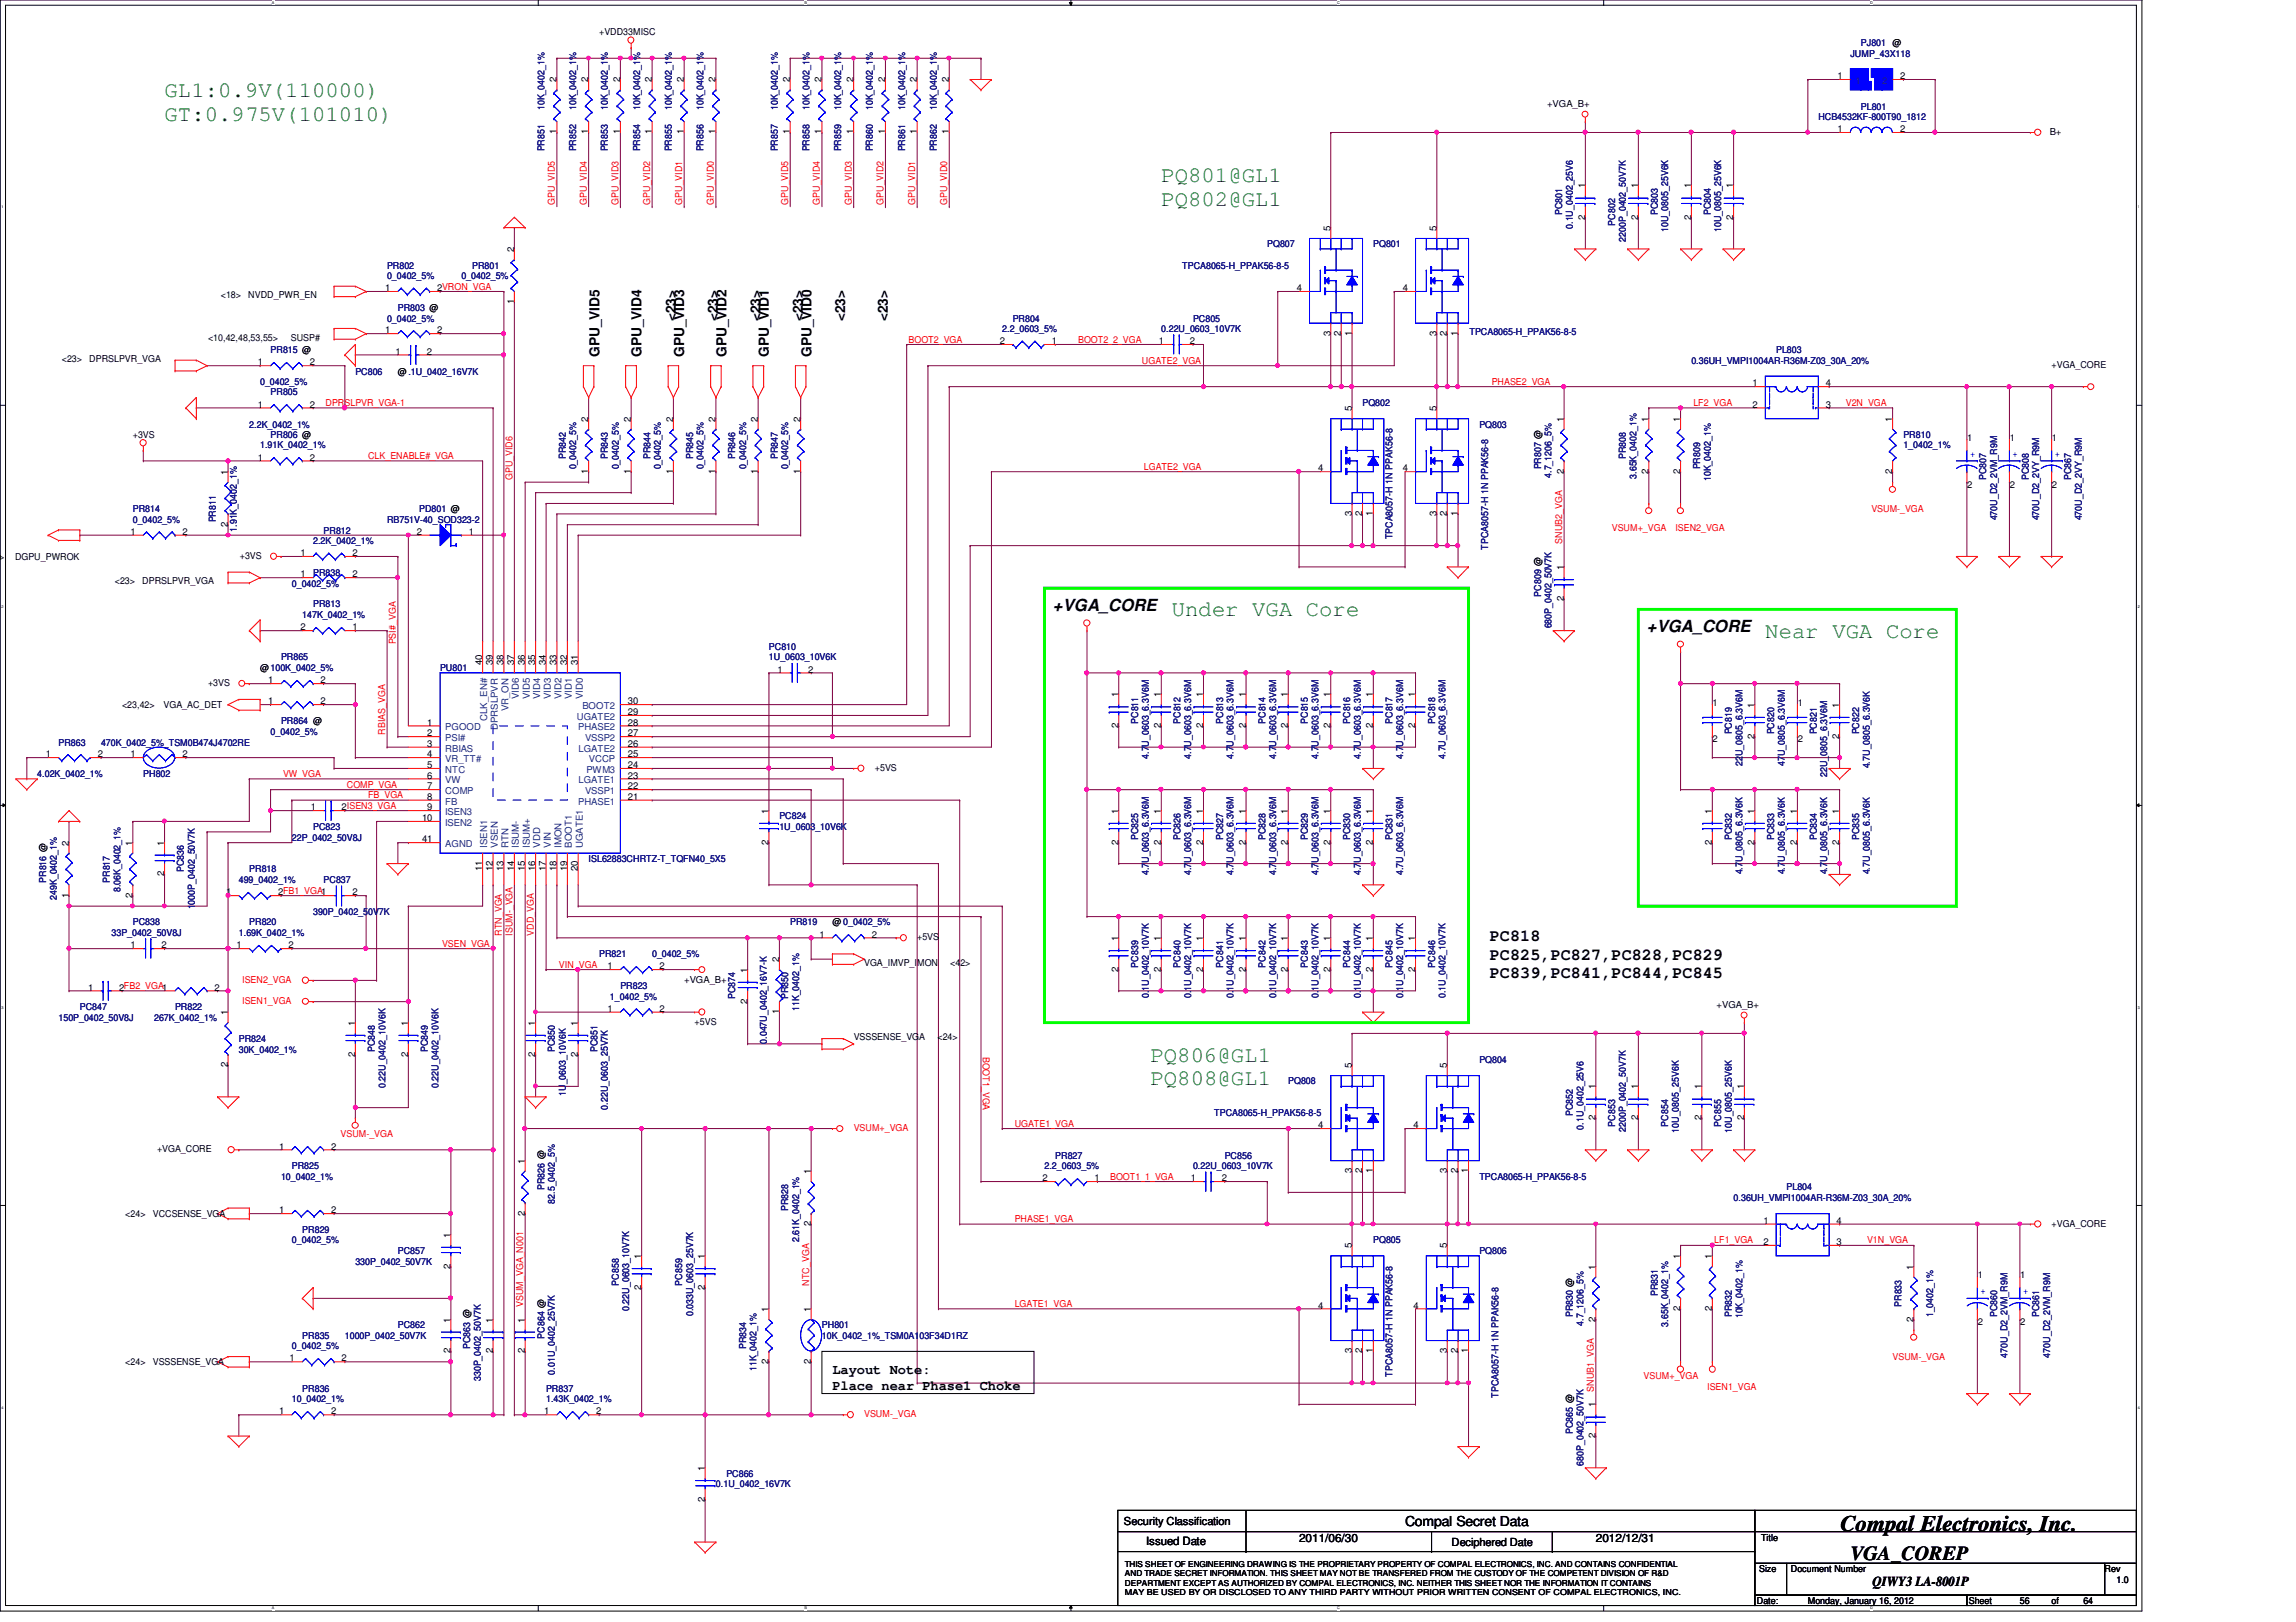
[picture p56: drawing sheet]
<svg xmlns="http://www.w3.org/2000/svg" width="297mm" height="210mm" viewBox="0 0 297 210" stroke-linecap="round" stroke-linejoin="round" font-family="sans-serif">
<defs><g id="words">
<g font-size="2.9" fill="#008000">
<text x="21.3" y="12.6">GL1:0.9V(110000)</text>
<text x="21.3" y="15.7">GT:0.975V(101010)</text>
<text x="150.2" y="23.5">PQ801@GL1</text>
<text x="150.2" y="26.6">PQ802@GL1</text>
<text x="151.6" y="79.8">Under VGA Core</text>
<text x="228.4" y="82.5">Near VGA Core</text>
<text x="148.8" y="137.4">PQ806@GL1</text>
<text x="148.8" y="140.5">PQ808@GL1</text>
</g>
<text font-size="2.9" x="238.1" y="198.1">Compal Electronics, Inc.</text>
<text font-size="2.6" x="239.4" y="201.8">VGA_COREP</text>
<g font-size="2.2">
<text x="136.2" y="79.1">+VGA_CORE</text>
<text x="213.1" y="81.8">+VGA_CORE</text>
<text x="192.7" y="121.8">PC818</text>
<text x="192.7" y="124.2">PC825,PC827,PC828,PC829</text>
<text x="192.7" y="126.6">PC839,PC841,PC844,PC845</text>
</g>
<g font-size="1.8">
<text x="87.4" y="41.6" transform="rotate(-90 87.4 41.6)">&lt;23&gt;</text>
<text x="92.9" y="41.6" transform="rotate(-90 92.9 41.6)">&lt;23&gt;</text>
<text x="98.4" y="41.6" transform="rotate(-90 98.4 41.6)">&lt;23&gt;</text>
<text x="103.9" y="41.6" transform="rotate(-90 103.9 41.6)">&lt;23&gt;</text>
<text x="109.3" y="41.6" transform="rotate(-90 109.3 41.6)">&lt;23&gt;</text>
<text x="114.8" y="41.6" transform="rotate(-90 114.8 41.6)">&lt;23&gt;</text>
<text x="77.6" y="46.2" transform="rotate(-90 77.6 46.2)">GPU_VID5</text>
<text x="83" y="46.2" transform="rotate(-90 83 46.2)">GPU_VID4</text>
<text x="88.5" y="46.2" transform="rotate(-90 88.5 46.2)">GPU_VID3</text>
<text x="94" y="46.2" transform="rotate(-90 94 46.2)">GPU_VID2</text>
<text x="99.5" y="46.2" transform="rotate(-90 99.5 46.2)">GPU_VID1</text>
<text x="105" y="46.2" transform="rotate(-90 105 46.2)">GPU_VID0</text>
<text x="107.7" y="177.8">Layout Note:</text>
<text x="107.7" y="179.8">Place near Phase1 Choke</text>
<text x="181.8" y="197.5">Compal Secret Data</text>
<text x="242.3" y="205.3">QIWY3 LA-8001P</text>
</g>
<g font-size="1.5">
<text x="148.3" y="199.9">Issued Date</text>
<text x="168.1" y="199.6">2011/06/30</text>
<text x="206.5" y="199.6">2012/12/31</text>
</g>
<g font-size="1.4">
<text x="145.4" y="197.4">Security Classification</text>
<text x="187.8" y="200.1">Deciphered Date</text>
</g>
<g font-size="1.2">
<text x="77.5" y="4.6">+VDD33MISC</text>
<text x="72" y="10.7" transform="rotate(-90 72 10.7)">2</text>
<text x="76.1" y="10.7" transform="rotate(-90 76.1 10.7)">2</text>
<text x="80.2" y="10.7" transform="rotate(-90 80.2 10.7)">2</text>
<text x="84.3" y="10.7" transform="rotate(-90 84.3 10.7)">2</text>
<text x="88.5" y="10.7" transform="rotate(-90 88.5 10.7)">2</text>
<text x="92.6" y="10.7" transform="rotate(-90 92.6 10.7)">2</text>
<text x="102.2" y="10.7" transform="rotate(-90 102.2 10.7)">2</text>
<text x="106.3" y="10.7" transform="rotate(-90 106.3 10.7)">2</text>
<text x="110.4" y="10.7" transform="rotate(-90 110.4 10.7)">2</text>
<text x="114.5" y="10.7" transform="rotate(-90 114.5 10.7)">2</text>
<text x="118.6" y="10.7" transform="rotate(-90 118.6 10.7)">2</text>
<text x="122.8" y="10.7" transform="rotate(-90 122.8 10.7)">2</text>
<text x="237.7" y="10.2">1</text>
<text x="245.8" y="10.2">2</text>
<text x="72" y="17.4" transform="rotate(-90 72 17.4)">1</text>
<text x="76.1" y="17.4" transform="rotate(-90 76.1 17.4)">1</text>
<text x="80.2" y="17.4" transform="rotate(-90 80.2 17.4)">1</text>
<text x="84.3" y="17.4" transform="rotate(-90 84.3 17.4)">1</text>
<text x="88.5" y="17.4" transform="rotate(-90 88.5 17.4)">1</text>
<text x="92.6" y="17.4" transform="rotate(-90 92.6 17.4)">1</text>
<text x="102.2" y="17.4" transform="rotate(-90 102.2 17.4)">1</text>
<text x="106.3" y="17.4" transform="rotate(-90 106.3 17.4)">1</text>
<text x="110.4" y="17.4" transform="rotate(-90 110.4 17.4)">1</text>
<text x="114.5" y="17.4" transform="rotate(-90 114.5 17.4)">1</text>
<text x="118.6" y="17.4" transform="rotate(-90 118.6 17.4)">1</text>
<text x="122.8" y="17.4" transform="rotate(-90 122.8 17.4)">1</text>
<text x="200.1" y="13.9">+VGA_B+</text>
<text x="237.7" y="17.1">1</text>
<text x="245.8" y="17.1">2</text>
<text x="265.2" y="17.4">B+</text>
<text x="172.1" y="29.9" transform="rotate(-90 172.1 29.9)">5</text>
<text x="185.8" y="29.9" transform="rotate(-90 185.8 29.9)">5</text>
<text x="205.1" y="28.4" transform="rotate(-90 205.1 28.4)">2</text>
<text x="205.1" y="24.4" transform="rotate(-90 205.1 24.4)">1</text>
<text x="211.9" y="28.4" transform="rotate(-90 211.9 28.4)">2</text>
<text x="211.9" y="24.4" transform="rotate(-90 211.9 24.4)">1</text>
<text x="218.8" y="28.4" transform="rotate(-90 218.8 28.4)">2</text>
<text x="218.8" y="24.4" transform="rotate(-90 218.8 24.4)">1</text>
<text x="224.2" y="28.4" transform="rotate(-90 224.2 28.4)">2</text>
<text x="224.2" y="24.4" transform="rotate(-90 224.2 24.4)">1</text>
<text x="66.5" y="32.6" transform="rotate(-90 66.5 32.6)">2</text>
<text x="28.6" y="38.6">&lt;18&gt;</text>
<text x="32.1" y="38.6">NVDD_PWR_EN</text>
<text x="49.8" y="37.7">1</text>
<text x="56.6" y="37.7">2VRON_VGA</text>
<text x="66.5" y="39.4" transform="rotate(-90 66.5 39.4)">1</text>
<text x="167.8" y="37.7">4</text>
<text x="181.5" y="37.7">4</text>
<text x="8" y="46.8">&lt;23&gt;</text>
<text x="11.6" y="46.8">DPRSLPVR_VGA</text>
<text x="26.9" y="44.1">&lt;10,42,48,53,55&gt;</text>
<text x="33.4" y="47.3">1</text>
<text x="37.6" y="44.1">SUSP#</text>
<text x="40.1" y="47.3">2</text>
<text x="49.8" y="43.1">1</text>
<text x="51.2" y="45.9">1</text>
<text x="55.2" y="45.9">2</text>
<text x="56.6" y="43.1">2</text>
<text x="129.4" y="44.5">2</text>
<text x="136.1" y="44.5">1</text>
<text x="149.9" y="44.5">1</text>
<text x="153.9" y="44.5">2</text>
<text x="172.1" y="43.5" transform="rotate(-90 172.1 43.5)">3</text>
<text x="173.5" y="43.5" transform="rotate(-90 173.5 43.5)">2</text>
<text x="174.9" y="43.5" transform="rotate(-90 174.9 43.5)">1</text>
<text x="185.8" y="43.5" transform="rotate(-90 185.8 43.5)">3</text>
<text x="187.2" y="43.5" transform="rotate(-90 187.2 43.5)">2</text>
<text x="188.6" y="43.5" transform="rotate(-90 188.6 43.5)">1</text>
<text x="265.4" y="47.6">+VGA_CORE</text>
<text x="33.4" y="52.7">1</text>
<text x="40.1" y="52.7">2</text>
<text x="51.5" y="48.5">@.1U_0402_16V7K</text>
<text x="174.9" y="53.2" transform="rotate(-90 174.9 53.2)">5</text>
<text x="185.8" y="53.2" transform="rotate(-90 185.8 53.2)">5</text>
<text x="226.7" y="50">1</text>
<text x="226.7" y="52.7">2</text>
<text x="236.2" y="52.7">3</text>
<text x="236.2" y="50">4</text>
<text x="17.2" y="56.7">+3VS</text>
<text x="33.4" y="59.6">1</text>
<text x="40.1" y="59.6">2</text>
<text x="76.1" y="54.6" transform="rotate(-90 76.1 54.6)">2</text>
<text x="81.6" y="54.6" transform="rotate(-90 81.6 54.6)">2</text>
<text x="87.1" y="54.6" transform="rotate(-90 87.1 54.6)">2</text>
<text x="92.6" y="54.6" transform="rotate(-90 92.6 54.6)">2</text>
<text x="98" y="54.6" transform="rotate(-90 98 54.6)">2</text>
<text x="103.5" y="54.6" transform="rotate(-90 103.5 54.6)">2</text>
<text x="202.3" y="54.6" transform="rotate(-90 202.3 54.6)">1</text>
<text x="213.3" y="54.6" transform="rotate(-90 213.3 54.6)">1</text>
<text x="217.4" y="54.6" transform="rotate(-90 217.4 54.6)">1</text>
<text x="244.8" y="54.6" transform="rotate(-90 244.8 54.6)">1</text>
<text x="254.5" y="57.1">1</text>
<text x="260" y="57.1">1</text>
<text x="265.5" y="57.1">1</text>
<text x="29.5" y="61.4" transform="rotate(-90 29.5 61.4)">1</text>
<text x="76.1" y="61.3" transform="rotate(-90 76.1 61.3)">1</text>
<text x="81.6" y="61.3" transform="rotate(-90 81.6 61.3)">1</text>
<text x="87.1" y="61.3" transform="rotate(-90 87.1 61.3)">1</text>
<text x="92.6" y="61.3" transform="rotate(-90 92.6 61.3)">1</text>
<text x="98" y="61.3" transform="rotate(-90 98 61.3)">1</text>
<text x="103.5" y="61.3" transform="rotate(-90 103.5 61.3)">1</text>
<text x="170.5" y="61">4</text>
<text x="181.5" y="61">4</text>
<text x="202.3" y="61.3" transform="rotate(-90 202.3 61.3)">2</text>
<text x="213.3" y="61.3" transform="rotate(-90 213.3 61.3)">2</text>
<text x="217.4" y="61.3" transform="rotate(-90 217.4 61.3)">2</text>
<text x="244.8" y="61.3" transform="rotate(-90 244.8 61.3)">2</text>
<text x="254.5" y="63.2">2</text>
<text x="260" y="63.2">2</text>
<text x="265.5" y="63.2">2</text>
<text x="16.9" y="69.2">1</text>
<text x="23.6" y="69.2">2</text>
<text x="29.5" y="68.2" transform="rotate(-90 29.5 68.2)">2</text>
<text x="38.9" y="72">1</text>
<text x="45.6" y="72">2</text>
<text x="53.9" y="69.2">2</text>
<text x="60.7" y="69.2">1</text>
<text x="174.9" y="66.8" transform="rotate(-90 174.9 66.8)">3</text>
<text x="176.2" y="66.8" transform="rotate(-90 176.2 66.8)">2</text>
<text x="177.6" y="66.8" transform="rotate(-90 177.6 66.8)">1</text>
<text x="185.8" y="66.8" transform="rotate(-90 185.8 66.8)">3</text>
<text x="187.2" y="66.8" transform="rotate(-90 187.2 66.8)">2</text>
<text x="188.6" y="66.8" transform="rotate(-90 188.6 66.8)">1</text>
<text x="-.6" y="72.5">3&gt;</text>
<text x="1.9" y="72.5">DGPU_PWROK</text>
<text x="14.9" y="75.6">&lt;23&gt;</text>
<text x="18.4" y="75.6">DPRSLPVR_VGA</text>
<text x="31" y="72.3">+3VS</text>
<text x="38.9" y="74.7">1</text>
<text x="45.6" y="74.7">2</text>
<text x="202.3" y="77.8" transform="rotate(-90 202.3 77.8)">2</text>
<text x="202.3" y="73.8" transform="rotate(-90 202.3 73.8)">1</text>
<text x="38.9" y="81.6">2</text>
<text x="45.6" y="81.6">1</text>
<text x="26.9" y="88.8">+3VS</text>
<text x="33.7" y="86.9">@100K_0402_5%</text>
<text x="34.7" y="88.4">1</text>
<text x="41.5" y="88.4">2</text>
<text x="62.4" y="86.1" transform="rotate(-90 62.4 86.1)">40</text>
<text x="63.8" y="86.1" transform="rotate(-90 63.8 86.1)">39</text>
<text x="65.1" y="86.1" transform="rotate(-90 65.1 86.1)">38</text>
<text x="66.5" y="86.1" transform="rotate(-90 66.5 86.1)">37</text>
<text x="67.9" y="86.1" transform="rotate(-90 67.9 86.1)">36</text>
<text x="69.3" y="86.1" transform="rotate(-90 69.3 86.1)">35</text>
<text x="70.6" y="86.1" transform="rotate(-90 70.6 86.1)">34</text>
<text x="72" y="86.1" transform="rotate(-90 72 86.1)">33</text>
<text x="73.4" y="86.1" transform="rotate(-90 73.4 86.1)">32</text>
<text x="74.8" y="86.1" transform="rotate(-90 74.8 86.1)">31</text>
<text x="100.6" y="87">1</text>
<text x="104.6" y="87">2</text>
<text x="15.8" y="91.7">&lt;23,42&gt;</text>
<text x="21.2" y="91.7">VGA_AC_DET</text>
<text x="34.7" y="91.1">1</text>
<text x="41.5" y="91.1">2</text>
<text x="55.3" y="93.9">1</text>
<text x="55.3" y="95.3">2</text>
<text x="81.2" y="95.3">27</text>
<text x="81.2" y="93.9">28</text>
<text x="81.2" y="92.5">29</text>
<text x="81.2" y="91.1">30</text>
<text x="144.7" y="94.2" transform="rotate(-90 144.7 94.2)">2</text>
<text x="144.7" y="90.2" transform="rotate(-90 144.7 90.2)">1</text>
<text x="150.2" y="94.2" transform="rotate(-90 150.2 94.2)">2</text>
<text x="150.2" y="90.2" transform="rotate(-90 150.2 90.2)">1</text>
<text x="155.7" y="94.2" transform="rotate(-90 155.7 94.2)">2</text>
<text x="155.7" y="90.2" transform="rotate(-90 155.7 90.2)">1</text>
<text x="161.2" y="94.2" transform="rotate(-90 161.2 94.2)">2</text>
<text x="161.2" y="90.2" transform="rotate(-90 161.2 90.2)">1</text>
<text x="166.6" y="94.2" transform="rotate(-90 166.6 94.2)">2</text>
<text x="166.6" y="90.2" transform="rotate(-90 166.6 90.2)">1</text>
<text x="172.1" y="94.2" transform="rotate(-90 172.1 94.2)">2</text>
<text x="172.1" y="90.2" transform="rotate(-90 172.1 90.2)">1</text>
<text x="177.6" y="94.2" transform="rotate(-90 177.6 94.2)">2</text>
<text x="177.6" y="90.2" transform="rotate(-90 177.6 90.2)">1</text>
<text x="183.1" y="94.2" transform="rotate(-90 183.1 94.2)">2</text>
<text x="183.1" y="90.2" transform="rotate(-90 183.1 90.2)">1</text>
<text x="221.6" y="91.4">1</text>
<text x="227" y="95.6" transform="rotate(-90 227 95.6)">2</text>
<text x="227" y="91.6" transform="rotate(-90 227 91.6)">1</text>
<text x="232.6" y="91.4">1</text>
<text x="238" y="95.6" transform="rotate(-90 238 95.6)">2</text>
<text x="238" y="91.6" transform="rotate(-90 238 91.6)">1</text>
<text x="5.9" y="98">1</text>
<text x="12.7" y="98">2</text>
<text x="16.9" y="98">1</text>
<text x="23.6" y="98">2</text>
<text x="55.3" y="96.6">3</text>
<text x="55.3" y="98">4</text>
<text x="55.3" y="99.4">5</text>
<text x="55.3" y="100.8">6</text>
<text x="81.2" y="100.8">23</text>
<text x="81.2" y="99.4">24</text>
<text x="81.2" y="98">25</text>
<text x="81.2" y="96.6">26</text>
<text x="113.2" y="99.7">+5VS</text>
<text x="221.6" y="96.1">2</text>
<text x="232.6" y="96.1">2</text>
<text x="40.2" y="104.9">1</text>
<text x="44.2" y="104.9">2ISEN3_VGA</text>
<text x="54.6" y="106.3">10</text>
<text x="55.3" y="102.2">7</text>
<text x="55.3" y="103.5">8</text>
<text x="55.3" y="104.9">9</text>
<text x="81.2" y="102.2">22</text>
<text x="81.2" y="103.5">21</text>
<text x="99.4" y="105.3" transform="rotate(-90 99.4 105.3)">1</text>
<text x="144.7" y="105.3" transform="rotate(-90 144.7 105.3)">1</text>
<text x="150.2" y="105.3" transform="rotate(-90 150.2 105.3)">1</text>
<text x="155.7" y="105.3" transform="rotate(-90 155.7 105.3)">1</text>
<text x="161.2" y="105.3" transform="rotate(-90 161.2 105.3)">1</text>
<text x="166.6" y="105.3" transform="rotate(-90 166.6 105.3)">1</text>
<text x="172.1" y="105.3" transform="rotate(-90 172.1 105.3)">1</text>
<text x="177.6" y="105.3" transform="rotate(-90 177.6 105.3)">1</text>
<text x="221.5" y="105.3" transform="rotate(-90 221.5 105.3)">1</text>
<text x="227" y="105.3" transform="rotate(-90 227 105.3)">1</text>
<text x="232.5" y="105.3" transform="rotate(-90 232.5 105.3)">1</text>
<text x="238" y="105.3" transform="rotate(-90 238 105.3)">1</text>
<text x="8.9" y="109.4" transform="rotate(-90 8.9 109.4)">2</text>
<text x="17.1" y="109.4" transform="rotate(-90 17.1 109.4)">1</text>
<text x="21.2" y="113.4" transform="rotate(-90 21.2 113.4)">2</text>
<text x="21.2" y="109.4" transform="rotate(-90 21.2 109.4)">1</text>
<text x="54.6" y="109">41</text>
<text x="62.4" y="112.7" transform="rotate(-90 62.4 112.7)">11</text>
<text x="63.8" y="112.7" transform="rotate(-90 63.8 112.7)">12</text>
<text x="65.1" y="112.7" transform="rotate(-90 65.1 112.7)">13</text>
<text x="66.5" y="112.7" transform="rotate(-90 66.5 112.7)">14</text>
<text x="67.9" y="112.7" transform="rotate(-90 67.9 112.7)">15</text>
<text x="69.3" y="112.7" transform="rotate(-90 69.3 112.7)">16</text>
<text x="70.6" y="112.7" transform="rotate(-90 70.6 112.7)">17</text>
<text x="72" y="112.7" transform="rotate(-90 72 112.7)">18</text>
<text x="73.4" y="112.7" transform="rotate(-90 73.4 112.7)">19</text>
<text x="74.8" y="112.7" transform="rotate(-90 74.8 112.7)">20</text>
<text x="99.4" y="109.3" transform="rotate(-90 99.4 109.3)">2</text>
<text x="144.7" y="109.3" transform="rotate(-90 144.7 109.3)">2</text>
<text x="150.2" y="109.3" transform="rotate(-90 150.2 109.3)">2</text>
<text x="155.7" y="109.3" transform="rotate(-90 155.7 109.3)">2</text>
<text x="161.2" y="109.3" transform="rotate(-90 161.2 109.3)">2</text>
<text x="166.6" y="109.3" transform="rotate(-90 166.6 109.3)">2</text>
<text x="172.1" y="109.3" transform="rotate(-90 172.1 109.3)">2</text>
<text x="177.6" y="109.3" transform="rotate(-90 177.6 109.3)">2</text>
<text x="221.5" y="109.3" transform="rotate(-90 221.5 109.3)">2</text>
<text x="227" y="109.3" transform="rotate(-90 227 109.3)">2</text>
<text x="232.5" y="109.3" transform="rotate(-90 232.5 109.3)">2</text>
<text x="238" y="109.3" transform="rotate(-90 238 109.3)">2</text>
<text x="8.9" y="116.2" transform="rotate(-90 8.9 116.2)">1</text>
<text x="17.1" y="116.2" transform="rotate(-90 17.1 116.2)">2</text>
<text x="29.2" y="115.9">1</text>
<text x="36" y="115.9">2FB1_VGA1</text>
<text x="45.6" y="115.9">2</text>
<text x="107.7" y="119.8">@ 0_0402_5%</text>
<text x="16.9" y="122.7">1</text>
<text x="20.9" y="122.7">2</text>
<text x="30.6" y="122.7">1</text>
<text x="37.3" y="122.7">2</text>
<text x="78.6" y="125.4">1</text>
<text x="85.3" y="125.4">2</text>
<text x="96.7" y="125.9" transform="rotate(-90 96.7 125.9)">1</text>
<text x="100.8" y="124.5" transform="rotate(-90 100.8 124.5)">2</text>
<text x="106" y="121.3">1</text>
<text x="111.8" y="125">VGA_IMVP_IMON</text>
<text x="112.8" y="121.3">2</text>
<text x="118.7" y="121.7">+5VS</text>
<text x="122.9" y="125">&lt;42&gt;</text>
<text x="144.7" y="125.8" transform="rotate(-90 144.7 125.8)">2</text>
<text x="144.7" y="121.8" transform="rotate(-90 144.7 121.8)">1</text>
<text x="150.2" y="125.8" transform="rotate(-90 150.2 125.8)">2</text>
<text x="150.2" y="121.8" transform="rotate(-90 150.2 121.8)">1</text>
<text x="155.7" y="125.8" transform="rotate(-90 155.7 125.8)">2</text>
<text x="155.7" y="121.8" transform="rotate(-90 155.7 121.8)">1</text>
<text x="161.2" y="125.8" transform="rotate(-90 161.2 125.8)">2</text>
<text x="161.2" y="121.8" transform="rotate(-90 161.2 121.8)">1</text>
<text x="166.6" y="125.8" transform="rotate(-90 166.6 125.8)">2</text>
<text x="166.6" y="121.8" transform="rotate(-90 166.6 121.8)">1</text>
<text x="172.1" y="125.8" transform="rotate(-90 172.1 125.8)">2</text>
<text x="172.1" y="121.8" transform="rotate(-90 172.1 121.8)">1</text>
<text x="177.6" y="125.8" transform="rotate(-90 177.6 125.8)">2</text>
<text x="177.6" y="121.8" transform="rotate(-90 177.6 121.8)">1</text>
<text x="183.1" y="125.8" transform="rotate(-90 183.1 125.8)">2</text>
<text x="183.1" y="121.8" transform="rotate(-90 183.1 121.8)">1</text>
<text x="11.4" y="128.2">1</text>
<text x="15.4" y="128.2">2FB2_VGA1</text>
<text x="27.8" y="128.2">2</text>
<text x="29.5" y="131.4" transform="rotate(-90 29.5 131.4)">1</text>
<text x="78.6" y="130.9">1</text>
<text x="85.3" y="130.9">2</text>
<text x="88.5" y="127.2">+VGA_B+</text>
<text x="96.7" y="129.9" transform="rotate(-90 96.7 129.9)">2</text>
<text x="100.8" y="131.3" transform="rotate(-90 100.8 131.3)">1</text>
<text x="222.1" y="130.5">+VGA_B+</text>
<text x="45.9" y="136.7" transform="rotate(-90 45.9 136.7)">2</text>
<text x="45.9" y="132.8" transform="rotate(-90 45.9 132.8)">1</text>
<text x="52.8" y="136.7" transform="rotate(-90 52.8 136.7)">2</text>
<text x="52.8" y="132.8" transform="rotate(-90 52.8 132.8)">1</text>
<text x="69.3" y="136.7" transform="rotate(-90 69.3 136.7)">2</text>
<text x="69.3" y="132.8" transform="rotate(-90 69.3 132.8)">1</text>
<text x="74.8" y="136.7" transform="rotate(-90 74.8 136.7)">2</text>
<text x="74.8" y="132.8" transform="rotate(-90 74.8 132.8)">1</text>
<text x="89.9" y="132.7">+5VS</text>
<text x="110.4" y="134.6">VSSSENSE_VGA</text>
<text x="121.3" y="134.6">&lt;24&gt;</text>
<text x="29.5" y="138.1" transform="rotate(-90 29.5 138.1)">2</text>
<text x="174.9" y="138.2" transform="rotate(-90 174.9 138.2)">5</text>
<text x="187.2" y="138.2" transform="rotate(-90 187.2 138.2)">5</text>
<text x="206.4" y="141" transform="rotate(-90 206.4 141)">1</text>
<text x="211.9" y="141" transform="rotate(-90 211.9 141)">1</text>
<text x="220.1" y="141" transform="rotate(-90 220.1 141)">1</text>
<text x="225.6" y="141" transform="rotate(-90 225.6 141)">1</text>
<text x="20.3" y="149.1">+VGA_CORE</text>
<text x="36.1" y="148.8">1</text>
<text x="42.8" y="148.8">2</text>
<text x="170.5" y="146">4</text>
<text x="182.9" y="146">4</text>
<text x="206.4" y="145" transform="rotate(-90 206.4 145)">2</text>
<text x="211.9" y="145" transform="rotate(-90 211.9 145)">2</text>
<text x="220.1" y="145" transform="rotate(-90 220.1 145)">2</text>
<text x="225.6" y="145" transform="rotate(-90 225.6 145)">2</text>
<text x="67.9" y="150.6" transform="rotate(-90 67.9 150.6)">1</text>
<text x="104.9" y="151.9" transform="rotate(-90 104.9 151.9)">1</text>
<text x="134.9" y="152.9">2</text>
<text x="141.6" y="152.9">1</text>
<text x="154" y="152.9">1</text>
<text x="158.1" y="152.9">2</text>
<text x="174.9" y="151.8" transform="rotate(-90 174.9 151.8)">3</text>
<text x="176.2" y="151.8" transform="rotate(-90 176.2 151.8)">2</text>
<text x="177.6" y="151.8" transform="rotate(-90 177.6 151.8)">1</text>
<text x="187.2" y="151.8" transform="rotate(-90 187.2 151.8)">3</text>
<text x="188.6" y="151.8" transform="rotate(-90 188.6 151.8)">2</text>
<text x="189.9" y="151.8" transform="rotate(-90 189.9 151.8)">1</text>
<text x="16.2" y="157.5">&lt;24&gt;</text>
<text x="19.8" y="157.5">VCCSENSE_VGA</text>
<text x="36.1" y="157">1</text>
<text x="42.8" y="157">2</text>
<text x="58.3" y="160.2" transform="rotate(-90 58.3 160.2)">1</text>
<text x="67.9" y="157.3" transform="rotate(-90 67.9 157.3)">2</text>
<text x="104.9" y="158.7" transform="rotate(-90 104.9 158.7)">2</text>
<text x="174.9" y="161.5" transform="rotate(-90 174.9 161.5)">5</text>
<text x="187.2" y="161.5" transform="rotate(-90 187.2 161.5)">5</text>
<text x="228.1" y="158.4">1</text>
<text x="228.1" y="161.1">2</text>
<text x="237.6" y="161.1">3</text>
<text x="237.6" y="158.4">4</text>
<text x="265.4" y="158.7">+VGA_CORE</text>
<text x="58.3" y="164.2" transform="rotate(-90 58.3 164.2)">2</text>
<text x="83" y="166.9" transform="rotate(-90 83 166.9)">2</text>
<text x="83" y="162.9" transform="rotate(-90 83 162.9)">1</text>
<text x="91.2" y="166.9" transform="rotate(-90 91.2 166.9)">2</text>
<text x="91.2" y="162.9" transform="rotate(-90 91.2 162.9)">1</text>
<text x="206.4" y="164.3" transform="rotate(-90 206.4 164.3)">1</text>
<text x="217.4" y="162.9" transform="rotate(-90 217.4 162.9)">1</text>
<text x="221.5" y="162.9" transform="rotate(-90 221.5 162.9)">1</text>
<text x="247.6" y="164.3" transform="rotate(-90 247.6 164.3)">1</text>
<text x="255.9" y="165.4">1</text>
<text x="261.4" y="165.4">1</text>
<text x="58.3" y="171.2" transform="rotate(-90 58.3 171.2)">1</text>
<text x="63.8" y="171.2" transform="rotate(-90 63.8 171.2)">1</text>
<text x="67.9" y="171.2" transform="rotate(-90 67.9 171.2)">1</text>
<text x="99.4" y="169.8" transform="rotate(-90 99.4 169.8)">1</text>
<text x="104.9" y="169.8" transform="rotate(-90 104.9 169.8)">1</text>
<text x="170.5" y="169.3">4</text>
<text x="182.9" y="169.3">4</text>
<text x="206.4" y="171" transform="rotate(-90 206.4 171)">2</text>
<text x="217.4" y="169.7" transform="rotate(-90 217.4 169.7)">2</text>
<text x="221.5" y="169.7" transform="rotate(-90 221.5 169.7)">2</text>
<text x="247.6" y="171" transform="rotate(-90 247.6 171)">2</text>
<text x="255.9" y="171.5">2</text>
<text x="261.4" y="171.5">2</text>
<text x="16.2" y="176.7">&lt;24&gt;</text>
<text x="19.8" y="176.7">VSSSENSE_VGA</text>
<text x="37.5" y="176.2">1</text>
<text x="44.2" y="176.2">2</text>
<text x="58.3" y="175.1" transform="rotate(-90 58.3 175.1)">2</text>
<text x="63.8" y="175.1" transform="rotate(-90 63.8 175.1)">2</text>
<text x="67.9" y="175.1" transform="rotate(-90 67.9 175.1)">2</text>
<text x="99.4" y="176.5" transform="rotate(-90 99.4 176.5)">2</text>
<text x="104.9" y="176.5" transform="rotate(-90 104.9 176.5)">2</text>
<text x="174.9" y="175.1" transform="rotate(-90 174.9 175.1)">3</text>
<text x="176.2" y="175.1" transform="rotate(-90 176.2 175.1)">2</text>
<text x="177.6" y="175.1" transform="rotate(-90 177.6 175.1)">1</text>
<text x="187.2" y="175.1" transform="rotate(-90 187.2 175.1)">3</text>
<text x="188.6" y="175.1" transform="rotate(-90 188.6 175.1)">2</text>
<text x="189.9" y="175.1" transform="rotate(-90 189.9 175.1)">1</text>
<text x="36.1" y="183">1</text>
<text x="42.8" y="183">2</text>
<text x="70.4" y="183">1</text>
<text x="77.1" y="183">2</text>
<text x="206.4" y="182.1" transform="rotate(-90 206.4 182.1)">1</text>
<text x="91.2" y="190.4" transform="rotate(-90 91.2 190.4)">1</text>
<text x="206.4" y="186.1" transform="rotate(-90 206.4 186.1)">2</text>
<text x="91.2" y="194.4" transform="rotate(-90 91.2 194.4)">2</text>
<text x="227.6" y="203.5">Size</text>
<text x="227.8" y="199.5">Title</text>
<text x="231.7" y="203.5">Document Number</text>
<text x="272.3" y="203.5">Rev</text>
<text x="227.3" y="207.6">Date:</text>
<text x="233.9" y="207.6">Monday, January 16, 2012</text>
<text x="254.7" y="207.6">Sheet</text>
<text x="261.3" y="207.6">56</text>
<text x="265.4" y="207.6">of</text>
<text x="269.5" y="207.6">64</text>
<text x="273.8" y="204.8">1.0</text>
</g>
<g font-size="1.2" fill="#000080">
<text x="240.7" y="5.9">PJ801 @</text>
<text x="239.4" y="7.3">JUMP_43X118</text>
<text x="70.4" y="14.3" transform="rotate(-90 70.4 14.3)">10K_0402_1%</text>
<text x="74.5" y="14.3" transform="rotate(-90 74.5 14.3)">10K_0402_1%</text>
<text x="78.7" y="14.3" transform="rotate(-90 78.7 14.3)">10K_0402_1%</text>
<text x="82.8" y="14.3" transform="rotate(-90 82.8 14.3)">10K_0402_1%</text>
<text x="86.9" y="14.3" transform="rotate(-90 86.9 14.3)">10K_0402_1%</text>
<text x="91" y="14.3" transform="rotate(-90 91 14.3)">10K_0402_1%</text>
<text x="100.6" y="14.3" transform="rotate(-90 100.6 14.3)">10K_0402_1%</text>
<text x="104.7" y="14.3" transform="rotate(-90 104.7 14.3)">10K_0402_1%</text>
<text x="108.8" y="14.3" transform="rotate(-90 108.8 14.3)">10K_0402_1%</text>
<text x="112.9" y="14.3" transform="rotate(-90 112.9 14.3)">10K_0402_1%</text>
<text x="117.1" y="14.3" transform="rotate(-90 117.1 14.3)">10K_0402_1%</text>
<text x="121.2" y="14.3" transform="rotate(-90 121.2 14.3)">10K_0402_1%</text>
<text x="235.2" y="15.5">HCB4532KF-800T90_1812</text>
<text x="240.7" y="14.2">PL801</text>
<text x="70.4" y="19.6" transform="rotate(-90 70.4 19.6)">PR851</text>
<text x="74.5" y="19.6" transform="rotate(-90 74.5 19.6)">PR852</text>
<text x="78.7" y="19.6" transform="rotate(-90 78.7 19.6)">PR853</text>
<text x="82.8" y="19.6" transform="rotate(-90 82.8 19.6)">PR854</text>
<text x="86.9" y="19.6" transform="rotate(-90 86.9 19.6)">PR855</text>
<text x="91" y="19.6" transform="rotate(-90 91 19.6)">PR856</text>
<text x="100.6" y="19.6" transform="rotate(-90 100.6 19.6)">PR857</text>
<text x="104.7" y="19.6" transform="rotate(-90 104.7 19.6)">PR858</text>
<text x="108.8" y="19.6" transform="rotate(-90 108.8 19.6)">PR859</text>
<text x="112.9" y="19.6" transform="rotate(-90 112.9 19.6)">PR860</text>
<text x="117.1" y="19.6" transform="rotate(-90 117.1 19.6)">PR861</text>
<text x="121.2" y="19.6" transform="rotate(-90 121.2 19.6)">PR862</text>
<text x="202.1" y="27.9" transform="rotate(-90 202.1 27.9)">PC801</text>
<text x="203.5" y="29.6" transform="rotate(-90 203.5 29.6)">0.1U_0402_25V6</text>
<text x="209" y="29.2" transform="rotate(-90 209 29.2)">PC802</text>
<text x="214.5" y="27.9" transform="rotate(-90 214.5 27.9)">PC803</text>
<text x="221.3" y="27.9" transform="rotate(-90 221.3 27.9)">PC804</text>
<text x="50.1" y="34.8">PR802</text>
<text x="61.1" y="34.8">PR801</text>
<text x="152.9" y="34.8">TPCA8065-H_PPAK56-8-5</text>
<text x="164" y="32">PQ807</text>
<text x="177.7" y="32">PQ801</text>
<text x="210.4" y="31.3" transform="rotate(-90 210.4 31.3)">2200P_0402_50V7K</text>
<text x="215.8" y="30" transform="rotate(-90 215.8 30)">10U_0805_25V6K</text>
<text x="222.7" y="30" transform="rotate(-90 222.7 30)">10U_0805_25V6K</text>
<text x="50.1" y="36.1">0_0402_5%</text>
<text x="50.1" y="41.6">0_0402_5%</text>
<text x="51.5" y="40.2">PR803 @</text>
<text x="59.7" y="36.1">0_0402_5%</text>
<text x="131" y="41.6">PR804</text>
<text x="154.3" y="41.6">PC805</text>
<text x="35" y="45.7">PR815 @</text>
<text x="129.7" y="43">2.2_0603_5%</text>
<text x="150.2" y="43">0.22U_0603_10V7K</text>
<text x="190.1" y="43.4">TPCA8065-H_PPAK56-8-5</text>
<text x="218.8" y="47.1">0.36UH_VMPI1004AR-R36M-Z03_30A_20%</text>
<text x="229.8" y="45.7">PL803</text>
<text x="33.7" y="49.8">0_0402_5%</text>
<text x="35" y="51.2">PR805</text>
<text x="46" y="48.5">PC806</text>
<text x="176.3" y="52.6">PQ802</text>
<text x="32.3" y="55.3">2.2K_0402_1%</text>
<text x="33.7" y="58">1.91K_0402_1%</text>
<text x="35" y="56.7">PR806 @</text>
<text x="73.2" y="59.4" transform="rotate(-90 73.2 59.4)">PR842</text>
<text x="78.7" y="59.4" transform="rotate(-90 78.7 59.4)">PR843</text>
<text x="84.2" y="59.4" transform="rotate(-90 84.2 59.4)">PR844</text>
<text x="89.7" y="59.4" transform="rotate(-90 89.7 59.4)">PR845</text>
<text x="95.1" y="59.4" transform="rotate(-90 95.1 59.4)">PR846</text>
<text x="100.6" y="59.4" transform="rotate(-90 100.6 59.4)">PR847</text>
<text x="191.4" y="55.3">PQ803</text>
<text x="210.4" y="59.4" transform="rotate(-90 210.4 59.4)">PR808</text>
<text x="246.2" y="56.7">PR810</text>
<text x="246.2" y="58">1_0402_1%</text>
<text x="74.5" y="60.7" transform="rotate(-90 74.5 60.7)">0_0402_5%</text>
<text x="80" y="60.7" transform="rotate(-90 80 60.7)">0_0402_5%</text>
<text x="85.5" y="60.7" transform="rotate(-90 85.5 60.7)">0_0402_5%</text>
<text x="91" y="60.7" transform="rotate(-90 91 60.7)">0_0402_5%</text>
<text x="96.5" y="60.7" transform="rotate(-90 96.5 60.7)">0_0402_5%</text>
<text x="102" y="60.7" transform="rotate(-90 102 60.7)">0_0402_5%</text>
<text x="199.4" y="60.7" transform="rotate(-90 199.4 60.7)">PR807 @</text>
<text x="200.7" y="61.8" transform="rotate(-90 200.7 61.8)">4.7_1206_5%</text>
<text x="211.7" y="62" transform="rotate(-90 211.7 62)">3.65K_0402_1%</text>
<text x="220" y="60.7" transform="rotate(-90 220 60.7)">PR809</text>
<text x="221.3" y="62.3" transform="rotate(-90 221.3 62.3)">10K_0402_1%</text>
<text x="257" y="62.1" transform="rotate(-90 257 62.1)">PC807</text>
<text x="262.5" y="62.1" transform="rotate(-90 262.5 62.1)">PC808</text>
<text x="268" y="62.1" transform="rotate(-90 268 62.1)">PC867</text>
<text x="17.2" y="66.3">PR814</text>
<text x="17.2" y="67.6">0_0402_5%</text>
<text x="27.9" y="67.6" transform="rotate(-90 27.9 67.6)">PR811</text>
<text x="30.6" y="68.8" transform="rotate(-90 30.6 68.8)">1.91K_0402_1%</text>
<text x="40.5" y="70.4">2.2K_0402_1%</text>
<text x="41.9" y="69">PR812</text>
<text x="50.1" y="67.6">RB751V-40_SOD323-2</text>
<text x="54.2" y="66.3">PD801 @</text>
<text x="180.2" y="69.8" transform="rotate(-90 180.2 69.8)">TPCA8057-H 1N PPAK56-8</text>
<text x="192.5" y="71.2" transform="rotate(-90 192.5 71.2)">TPCA8057-H 1N PPAK56-8</text>
<text x="258.4" y="67.4" transform="rotate(-90 258.4 67.4)">470U_D2_2VM_R9M</text>
<text x="263.8" y="67.4" transform="rotate(-90 263.8 67.4)">470U_D2_2VY_R9M</text>
<text x="269.3" y="67.4" transform="rotate(-90 269.3 67.4)">470U_D2_2VY_R9M</text>
<text x="37.8" y="75.9">0_0402_5%</text>
<text x="40.5" y="74.5">PR838</text>
<text x="199.4" y="77.2" transform="rotate(-90 199.4 77.2)">PC809 @</text>
<text x="39.1" y="80">147K_0402_1%</text>
<text x="40.5" y="78.6">PR813</text>
<text x="200.7" y="81.3" transform="rotate(-90 200.7 81.3)">680P_0402_50V7K</text>
<text x="36.4" y="85.5">PR865</text>
<text x="56.9" y="86.9">PU801</text>
<text x="99.5" y="84.1">PC810</text>
<text x="99.5" y="85.5">1U_0603_10V6K</text>
<text x="35" y="95.1">0_0402_5%</text>
<text x="36.4" y="93.7">PR864 @</text>
<text x="147.2" y="93.7" transform="rotate(-90 147.2 93.7)">PC811</text>
<text x="152.7" y="93.7" transform="rotate(-90 152.7 93.7)">PC812</text>
<text x="158.2" y="93.7" transform="rotate(-90 158.2 93.7)">PC813</text>
<text x="163.7" y="93.7" transform="rotate(-90 163.7 93.7)">PC814</text>
<text x="169.2" y="93.7" transform="rotate(-90 169.2 93.7)">PC815</text>
<text x="174.7" y="93.7" transform="rotate(-90 174.7 93.7)">PC816</text>
<text x="180.2" y="93.7" transform="rotate(-90 180.2 93.7)">PC817</text>
<text x="185.7" y="93.7" transform="rotate(-90 185.7 93.7)">PC818</text>
<text x="224.1" y="95" transform="rotate(-90 224.1 95)">PC819</text>
<text x="229.5" y="95" transform="rotate(-90 229.5 95)">PC820</text>
<text x="235" y="95" transform="rotate(-90 235 95)">PC821</text>
<text x="240.5" y="95" transform="rotate(-90 240.5 95)">PC822</text>
<text x="4.8" y="100.6">4.02K_0402_1%</text>
<text x="7.6" y="96.5">PR863</text>
<text x="13.1" y="96.5">470K_0402_5%_TSM0B474J4702RE</text>
<text x="18.5" y="100.6">PH802</text>
<text x="148.6" y="98.2" transform="rotate(-90 148.6 98.2)">4.7U_0603_6.3V6M</text>
<text x="154.1" y="98.2" transform="rotate(-90 154.1 98.2)">4.7U_0603_6.3V6M</text>
<text x="159.6" y="98.2" transform="rotate(-90 159.6 98.2)">4.7U_0603_6.3V6M</text>
<text x="165.1" y="98.2" transform="rotate(-90 165.1 98.2)">4.7U_0603_6.3V6M</text>
<text x="170.6" y="98.2" transform="rotate(-90 170.6 98.2)">4.7U_0603_6.3V6M</text>
<text x="176.1" y="98.2" transform="rotate(-90 176.1 98.2)">4.7U_0603_6.3V6M</text>
<text x="181.5" y="98.2" transform="rotate(-90 181.5 98.2)">4.7U_0603_6.3V6M</text>
<text x="187" y="98.2" transform="rotate(-90 187 98.2)">4.7U_0603_6.3V6M</text>
<text x="225.4" y="99.1" transform="rotate(-90 225.4 99.1)">22U_0805_6.3V6M</text>
<text x="230.9" y="99.1" transform="rotate(-90 230.9 99.1)">47U_0805_6.3V6M</text>
<text x="236.4" y="100.5" transform="rotate(-90 236.4 100.5)">22U_0805_6.3V6M</text>
<text x="241.9" y="99.4" transform="rotate(-90 241.9 99.4)">4.7U_0805_6.3V6K</text>
<text x="40.5" y="107.4">PC823</text>
<text x="100.8" y="106">PC824</text>
<text x="100.8" y="107.4">1U_0603_10V6K</text>
<text x="23.8" y="112.9" transform="rotate(-90 23.8 112.9)">PC836</text>
<text x="32.3" y="112.9">PR818</text>
<text x="37.8" y="108.8">22P_0402_50V8J</text>
<text x="76.2" y="111.5">ISL62883CHRTZ-T_TQFN40_5X5</text>
<text x="147.2" y="108.8" transform="rotate(-90 147.2 108.8)">PC825</text>
<text x="148.6" y="113.3" transform="rotate(-90 148.6 113.3)">4.7U_0603_6.3V6M</text>
<text x="152.7" y="108.8" transform="rotate(-90 152.7 108.8)">PC826</text>
<text x="154.1" y="113.3" transform="rotate(-90 154.1 113.3)">4.7U_0603_6.3V6M</text>
<text x="158.2" y="108.8" transform="rotate(-90 158.2 108.8)">PC827</text>
<text x="159.6" y="113.3" transform="rotate(-90 159.6 113.3)">4.7U_0603_6.3V6M</text>
<text x="163.7" y="108.8" transform="rotate(-90 163.7 108.8)">PC828</text>
<text x="165.1" y="113.3" transform="rotate(-90 165.1 113.3)">4.7U_0603_6.3V6M</text>
<text x="169.2" y="108.8" transform="rotate(-90 169.2 108.8)">PC829</text>
<text x="170.6" y="113.3" transform="rotate(-90 170.6 113.3)">4.7U_0603_6.3V6M</text>
<text x="174.7" y="108.8" transform="rotate(-90 174.7 108.8)">PC830</text>
<text x="176.1" y="113.3" transform="rotate(-90 176.1 113.3)">4.7U_0603_6.3V6M</text>
<text x="180.2" y="108.8" transform="rotate(-90 180.2 108.8)">PC831</text>
<text x="181.5" y="113.3" transform="rotate(-90 181.5 113.3)">4.7U_0603_6.3V6M</text>
<text x="224.1" y="108.8" transform="rotate(-90 224.1 108.8)">PC832</text>
<text x="225.4" y="113.2" transform="rotate(-90 225.4 113.2)">4.7U_0805_6.3V6K</text>
<text x="229.5" y="108.8" transform="rotate(-90 229.5 108.8)">PC833</text>
<text x="230.9" y="113.2" transform="rotate(-90 230.9 113.2)">4.7U_0805_6.3V6K</text>
<text x="235" y="108.8" transform="rotate(-90 235 108.8)">PC834</text>
<text x="236.4" y="113.2" transform="rotate(-90 236.4 113.2)">4.7U_0805_6.3V6K</text>
<text x="240.5" y="108.8" transform="rotate(-90 240.5 108.8)">PC835</text>
<text x="241.9" y="113.2" transform="rotate(-90 241.9 113.2)">4.7U_0805_6.3V6K</text>
<text x="6" y="114.3" transform="rotate(-90 6 114.3)">PR816 @</text>
<text x="7.4" y="116.5" transform="rotate(-90 7.4 116.5)">249K_0402_1%</text>
<text x="14.2" y="114.3" transform="rotate(-90 14.2 114.3)">PR817</text>
<text x="15.6" y="115.5" transform="rotate(-90 15.6 115.5)">8.06K_0402_1%</text>
<text x="17.2" y="119.8">PC838</text>
<text x="25.2" y="117.7" transform="rotate(-90 25.2 117.7)">1000P_0402_50V7K</text>
<text x="30.9" y="114.3">499_0402_1%</text>
<text x="32.3" y="119.8">PR820</text>
<text x="40.5" y="118.4">390P_0402_50V7K</text>
<text x="41.9" y="114.3">PC837</text>
<text x="102.2" y="119.8">PR819</text>
<text x="14.4" y="121.2">33P_0402_50V8J</text>
<text x="30.9" y="121.2">1.69K_0402_1%</text>
<text x="77.5" y="123.9">PR821</text>
<text x="84.4" y="123.9">0_0402_5%</text>
<text x="147.2" y="125.2" transform="rotate(-90 147.2 125.2)">PC839</text>
<text x="152.7" y="125.2" transform="rotate(-90 152.7 125.2)">PC840</text>
<text x="158.2" y="125.2" transform="rotate(-90 158.2 125.2)">PC841</text>
<text x="163.7" y="125.2" transform="rotate(-90 163.7 125.2)">PC842</text>
<text x="169.2" y="125.2" transform="rotate(-90 169.2 125.2)">PC843</text>
<text x="174.7" y="125.2" transform="rotate(-90 174.7 125.2)">PC844</text>
<text x="180.2" y="125.2" transform="rotate(-90 180.2 125.2)">PC845</text>
<text x="185.7" y="125.2" transform="rotate(-90 185.7 125.2)">PC846</text>
<text x="10.3" y="130.8">PC847</text>
<text x="22.6" y="130.8">PR822</text>
<text x="78.9" y="129.4">1_0402_5%</text>
<text x="80.3" y="128">PR823</text>
<text x="95.1" y="129.3" transform="rotate(-90 95.1 129.3)">PC874</text>
<text x="102" y="129.3" transform="rotate(-90 102 129.3)">PR850</text>
<text x="103.4" y="130.9" transform="rotate(-90 103.4 130.9)">11K_0402_1%</text>
<text x="148.6" y="129.2" transform="rotate(-90 148.6 129.2)">0.1U_0402_10V7K</text>
<text x="154.1" y="129.2" transform="rotate(-90 154.1 129.2)">0.1U_0402_10V7K</text>
<text x="159.6" y="129.2" transform="rotate(-90 159.6 129.2)">0.1U_0402_10V7K</text>
<text x="165.1" y="129.2" transform="rotate(-90 165.1 129.2)">0.1U_0402_10V7K</text>
<text x="170.6" y="129.2" transform="rotate(-90 170.6 129.2)">0.1U_0402_10V7K</text>
<text x="176.1" y="129.2" transform="rotate(-90 176.1 129.2)">0.1U_0402_10V7K</text>
<text x="181.5" y="129.2" transform="rotate(-90 181.5 129.2)">0.1U_0402_10V7K</text>
<text x="187" y="129.2" transform="rotate(-90 187 129.2)">0.1U_0402_10V7K</text>
<text x="7.6" y="132.1">150P_0402_50V8J</text>
<text x="19.9" y="132.1">267K_0402_1%</text>
<text x="30.9" y="134.9">PR824</text>
<text x="30.9" y="136.2">30K_0402_1%</text>
<text x="48.5" y="136.2" transform="rotate(-90 48.5 136.2)">PC848</text>
<text x="55.4" y="136.2" transform="rotate(-90 55.4 136.2)">PC849</text>
<text x="71.8" y="136.2" transform="rotate(-90 71.8 136.2)">PC850</text>
<text x="77.3" y="136.2" transform="rotate(-90 77.3 136.2)">PC851</text>
<text x="99.2" y="135.1" transform="rotate(-90 99.2 135.1)">0.047U_0402_16V7-K</text>
<text x="191.4" y="137.6">PQ804</text>
<text x="49.9" y="140.8" transform="rotate(-90 49.9 140.8)">0.22U_0402_10V6K</text>
<text x="56.7" y="140.8" transform="rotate(-90 56.7 140.8)">0.22U_0402_10V6K</text>
<text x="73.2" y="141.8" transform="rotate(-90 73.2 141.8)">1U_0603_10V6K</text>
<text x="78.7" y="143.6" transform="rotate(-90 78.7 143.6)">0.22U_0603_25V7K</text>
<text x="166.7" y="140.3">PQ808</text>
<text x="136.5" y="149.9">PR827</text>
<text x="157.1" y="144.5">TPCA8065-H_PPAK56-8-5</text>
<text x="158.5" y="149.9">PC856</text>
<text x="203.5" y="144.4" transform="rotate(-90 203.5 144.4)">PC852</text>
<text x="204.8" y="146.2" transform="rotate(-90 204.8 146.2)">0.1U_0402_25V6</text>
<text x="209" y="145.8" transform="rotate(-90 209 145.8)">PC853</text>
<text x="210.4" y="146.5" transform="rotate(-90 210.4 146.5)">2200P_0402_50V7K</text>
<text x="215.8" y="145.8" transform="rotate(-90 215.8 145.8)">PC854</text>
<text x="217.2" y="146.6" transform="rotate(-90 217.2 146.6)">10U_0805_25V6K</text>
<text x="222.7" y="145.8" transform="rotate(-90 222.7 145.8)">PC855</text>
<text x="224.1" y="146.6" transform="rotate(-90 224.1 146.6)">10U_0805_25V6K</text>
<text x="36.4" y="152.7">10_0402_1%</text>
<text x="37.8" y="151.3">PR825</text>
<text x="70.4" y="154" transform="rotate(-90 70.4 154)">PR826 @</text>
<text x="71.8" y="155.8" transform="rotate(-90 71.8 155.8)">82.5_0402_5%</text>
<text x="135.1" y="151.3">2.2_0603_5%</text>
<text x="154.3" y="151.3">0.22U_0603_10V7K</text>
<text x="191.4" y="152.7">TPCA8065-H_PPAK56-8-5</text>
<text x="224.3" y="155.4">0.36UH_VMPI1004AR-R36M-Z03_30A_20%</text>
<text x="231.1" y="154.1">PL804</text>
<text x="37.8" y="160.9">0_0402_5%</text>
<text x="39.1" y="159.6">PR829</text>
<text x="102" y="156.8" transform="rotate(-90 102 156.8)">PR828</text>
<text x="103.4" y="160.7" transform="rotate(-90 103.4 160.7)">2.61K_0402_1%</text>
<text x="177.7" y="160.9">PQ805</text>
<text x="46" y="163.7">330P_0402_50V7K</text>
<text x="51.5" y="162.3">PC857</text>
<text x="80" y="166.4" transform="rotate(-90 80 166.4)">PC858</text>
<text x="88.3" y="166.4" transform="rotate(-90 88.3 166.4)">PC859</text>
<text x="191.4" y="162.3">PQ806</text>
<text x="214.5" y="167.7" transform="rotate(-90 214.5 167.7)">PR831</text>
<text x="39.1" y="173.3">PR835</text>
<text x="44.6" y="173.3">1000P_0402_50V7K</text>
<text x="51.5" y="171.9">PC862</text>
<text x="70.4" y="173.2" transform="rotate(-90 70.4 173.2)">PC864 @</text>
<text x="81.4" y="169.7" transform="rotate(-90 81.4 169.7)">0.22U_0603_10V7K</text>
<text x="89.7" y="170.3" transform="rotate(-90 89.7 170.3)">0.033U_0603_25V7K</text>
<text x="106.3" y="171.9">PH801</text>
<text x="106.3" y="173.3">10K_0402_1%_TSM0A103F34D1RZ</text>
<text x="203.5" y="170.5" transform="rotate(-90 203.5 170.5)">PR830 @</text>
<text x="204.8" y="171.6" transform="rotate(-90 204.8 171.6)">4.7_1206_5%</text>
<text x="215.8" y="171.7" transform="rotate(-90 215.8 171.7)">3.65K_0402_1%</text>
<text x="224.1" y="170.5" transform="rotate(-90 224.1 170.5)">PR832</text>
<text x="225.4" y="170.6" transform="rotate(-90 225.4 170.6)">10K_0402_1%</text>
<text x="246" y="169.1" transform="rotate(-90 246 169.1)">PR833</text>
<text x="250.1" y="170.5" transform="rotate(-90 250.1 170.5)">1_0402_1%</text>
<text x="258.4" y="170.5" transform="rotate(-90 258.4 170.5)">PC860</text>
<text x="263.8" y="170.5" transform="rotate(-90 263.8 170.5)">PC861</text>
<text x="37.8" y="174.6">0_0402_5%</text>
<text x="60.8" y="174.6" transform="rotate(-90 60.8 174.6)">PC863 @</text>
<text x="62.2" y="178.7" transform="rotate(-90 62.2 178.7)">330P_0402_50V7K</text>
<text x="71.8" y="177.9" transform="rotate(-90 71.8 177.9)">0.01U_0402_25V7K</text>
<text x="96.5" y="174.6" transform="rotate(-90 96.5 174.6)">PR834</text>
<text x="97.9" y="177.5" transform="rotate(-90 97.9 177.5)">11K_0402_1%</text>
<text x="180.2" y="178.2" transform="rotate(-90 180.2 178.2)">TPCA8057-H 1N PPAK56-8</text>
<text x="259.7" y="175.7" transform="rotate(-90 259.7 175.7)">470U_D2_2VM_R9M</text>
<text x="265.2" y="175.7" transform="rotate(-90 265.2 175.7)">470U_D2_2VM_R9M</text>
<text x="37.8" y="181.5">10_0402_1%</text>
<text x="39.1" y="180.1">PR836</text>
<text x="70.7" y="180.1">PR837</text>
<text x="70.7" y="181.5">1.43K_0402_1%</text>
<text x="193.9" y="180.9" transform="rotate(-90 193.9 180.9)">TPCA8057-H 1N PPAK56-8</text>
<text x="203.5" y="185.6" transform="rotate(-90 203.5 185.6)">PC865 @</text>
<text x="94" y="191.1">PC866</text>
<text x="204.8" y="189.7" transform="rotate(-90 204.8 189.7)">680P_0402_50V7K</text>
<text x="92.6" y="192.5">0.1U_0402_16V7K</text>
</g>
<g font-size="1.2" fill="#004080">
<text x="240.1" y="10.9">1</text>
<text x="243.5" y="10.9">2</text>
<text x="57.6" y="94.5">PGOOD</text>
<text x="57.6" y="95.9">PSI#</text>
<text x="63" y="93.3" transform="rotate(-90 63 93.3)">CLK_EN#</text>
<text x="64.4" y="94.5" transform="rotate(-90 64.4 94.5)">DPRSLPVR</text>
<text x="65.8" y="92" transform="rotate(-90 65.8 92)">VR_ON</text>
<text x="67.1" y="90.5" transform="rotate(-90 67.1 90.5)">VID6</text>
<text x="68.5" y="90.5" transform="rotate(-90 68.5 90.5)">VID5</text>
<text x="69.9" y="90.5" transform="rotate(-90 69.9 90.5)">VID4</text>
<text x="71.2" y="90.5" transform="rotate(-90 71.2 90.5)">VID3</text>
<text x="72.6" y="90.5" transform="rotate(-90 72.6 90.5)">VID2</text>
<text x="74" y="90.5" transform="rotate(-90 74 90.5)">VID1</text>
<text x="74.6" y="93.2">UGATE2</text>
<text x="74.8" y="94.5">PHASE2</text>
<text x="75.3" y="91.8">BOOT2</text>
<text x="75.4" y="90.5" transform="rotate(-90 75.4 90.5)">VID0</text>
<text x="75.7" y="95.9">VSSP2</text>
<text x="57.6" y="97.3">RBIAS</text>
<text x="57.6" y="98.6">VR_TT#</text>
<text x="57.6" y="100">NTC</text>
<text x="57.6" y="101.4">VW</text>
<text x="74.8" y="101.4">LGATE1</text>
<text x="74.8" y="97.3">LGATE2</text>
<text x="75.9" y="100">PWM3</text>
<text x="76.2" y="98.6">VCCP</text>
<text x="57.6" y="102.8">COMP</text>
<text x="57.6" y="104.1">FB</text>
<text x="57.6" y="105.5">ISEN3</text>
<text x="57.6" y="106.9">ISEN2</text>
<text x="74.8" y="104.1">PHASE1</text>
<text x="75.7" y="102.8">VSSP1</text>
<text x="57.6" y="109.6">AGND</text>
<text x="63" y="109.7" transform="rotate(-90 63 109.7)">ISEN1</text>
<text x="64.4" y="109.7" transform="rotate(-90 64.4 109.7)">VSEN</text>
<text x="65.8" y="109.7" transform="rotate(-90 65.8 109.7)">RTN</text>
<text x="67.1" y="109.7" transform="rotate(-90 67.1 109.7)">ISUM-</text>
<text x="68.5" y="109.7" transform="rotate(-90 68.5 109.7)">ISUM+</text>
<text x="69.9" y="109.7" transform="rotate(-90 69.9 109.7)">VDD</text>
<text x="71.2" y="109.7" transform="rotate(-90 71.2 109.7)">VIN</text>
<text x="72.6" y="109.7" transform="rotate(-90 72.6 109.7)">IMON</text>
<text x="74" y="109.7" transform="rotate(-90 74 109.7)">BOOT1</text>
<text x="75.4" y="109.7" transform="rotate(-90 75.4 109.7)">UGATE1</text>
</g>
<g font-size="1.2" fill="#f00">
<text x="71.8" y="26.5" transform="rotate(-90 71.8 26.5)">GPU_VID5</text>
<text x="75.9" y="26.5" transform="rotate(-90 75.9 26.5)">GPU_VID4</text>
<text x="80" y="26.5" transform="rotate(-90 80 26.5)">GPU_VID3</text>
<text x="84.1" y="26.5" transform="rotate(-90 84.1 26.5)">GPU_VID2</text>
<text x="88.3" y="26.5" transform="rotate(-90 88.3 26.5)">GPU_VID1</text>
<text x="92.4" y="26.5" transform="rotate(-90 92.4 26.5)">GPU_VID0</text>
<text x="102" y="26.5" transform="rotate(-90 102 26.5)">GPU_VID5</text>
<text x="106.1" y="26.5" transform="rotate(-90 106.1 26.5)">GPU_VID4</text>
<text x="110.2" y="26.5" transform="rotate(-90 110.2 26.5)">GPU_VID3</text>
<text x="114.3" y="26.5" transform="rotate(-90 114.3 26.5)">GPU_VID2</text>
<text x="118.4" y="26.5" transform="rotate(-90 118.4 26.5)">GPU_VID1</text>
<text x="122.6" y="26.5" transform="rotate(-90 122.6 26.5)">GPU_VID0</text>
<text x="117.6" y="44.3">BOOT2_VGA</text>
<text x="139.5" y="44.3">BOOT2_2_VGA</text>
<text x="147.7" y="47.1">UGATE2_VGA</text>
<text x="42.1" y="52.5">DPRSLPVR_VGA-1</text>
<text x="193" y="49.8">PHASE2_VGA</text>
<text x="219.1" y="52.5">LF2_VGA</text>
<text x="238.8" y="52.5">V2N_VGA</text>
<text x="47.6" y="59.4">CLK_ENABLE#_VGA</text>
<text x="66.3" y="62.1" transform="rotate(-90 66.3 62.1)">GPU_VID6</text>
<text x="148" y="60.8">LGATE2_VGA</text>
<text x="202.1" y="70.4" transform="rotate(-90 202.1 70.4)">SNUB2_VGA</text>
<text x="208.5" y="68.7">VSUM+_VGA</text>
<text x="216.7" y="68.7">ISEN2_VGA</text>
<text x="242.1" y="66.3">VSUM-_VGA</text>
<text x="51.2" y="83.4" transform="rotate(-90 51.2 83.4)">PSI#_VGA</text>
<text x="49.8" y="95.1" transform="rotate(-90 49.8 95.1)">RBIAS_VGA</text>
<text x="36.6" y="100.5">VW_VGA</text>
<text x="44.9" y="101.9">COMP_VGA</text>
<text x="47.6" y="103.3">FB_VGA</text>
<text x="57.2" y="122.5">VSEN_VGA</text>
<text x="64.9" y="121.1" transform="rotate(-90 64.9 121.1)">RTN_VGA</text>
<text x="66.3" y="121.1" transform="rotate(-90 66.3 121.1)">ISUM-_VGA</text>
<text x="69" y="121.1" transform="rotate(-90 69 121.1)">VDD_VGA</text>
<text x="72.3" y="125.2">VIN_VGA</text>
<text x="31.3" y="127.2">ISEN2_VGA</text>
<text x="31.3" y="129.9">ISEN1_VGA</text>
<text x="127.2" y="136.7" transform="rotate(90 127.2 136.7)">BOOT1_VGA</text>
<text x="44.1" y="147.2">VSUM-_VGA</text>
<text x="110.4" y="146.4">VSUM+_VGA</text>
<text x="131.3" y="145.8">UGATE1_VGA</text>
<text x="143.6" y="152.7">BOOT1_1_VGA</text>
<text x="131.3" y="158.2">PHASE1_VGA</text>
<text x="221.8" y="160.9">LF1_VGA</text>
<text x="241.6" y="160.9">V1N_VGA</text>
<text x="104.7" y="166.4" transform="rotate(-90 104.7 166.4)">NTC_VGA</text>
<text x="67.7" y="169.1" transform="rotate(-90 67.7 169.1)">VSUM_VGA_N001</text>
<text x="131.3" y="169.1">LGATE1_VGA</text>
<text x="212.6" y="178.5">VSUM+_VGA</text>
<text x="220.8" y="179.9">ISEN1_VGA</text>
<text x="244.9" y="176">VSUM-_VGA</text>
<text x="111.8" y="183.4">VSUM-_VGA</text>
<text x="206.2" y="180.1" transform="rotate(-90 206.2 180.1)">SNUB1_VGA</text>
</g>
<g font-size="1.2" fill="#00f">
<text x="254.9" y="59.2">+</text>
<text x="260.3" y="59.2">+</text>
<text x="265.8" y="59.2">+</text>
<text x="256.2" y="167.5">+</text>
<text x="261.7" y="167.5">+</text>
</g>
<g font-size="1.1">
<text x="145.5" y="202.7">THIS SHEET OF ENGINEERING DRAWING IS THE PROPRIETARY PROPERTY OF COMPAL ELECTRONICS, INC. AND CONTAINS CONFIDENTIAL</text>
<text x="145.5" y="204">AND TRADE SECRET INFORMATION. THIS SHEET MAY NOT BE TRANSFERED FROM THE CUSTODY OF THE COMPETENT DIVISION OF R&amp;D</text>
<text x="145.5" y="206.4">MAY BE USED BY OR DISCLOSED TO ANY THIRD PARTY WITHOUT PRIOR WRITTEN CONSENT OF COMPAL ELECTRONICS, INC.</text>
<text x="145.5" y="205.2">DEPARTMENT EXCEPT AS AUTHORIZED BY COMPAL ELECTRONICS, INC. NEITHER THIS SHEET NOR THE INFORMATION IT CONTAINS</text>
</g>
<g font-size=".5">
<text x="35.2" y=".5">A</text>
<text x="104.1" y=".5">B</text>
<text x="173" y=".5">C</text>
<text x="241.9" y=".5">D</text>
<text x=".2" y="27">1</text>
<text x="276.6" y="27">1</text>
<text x=".2" y="78.7">2</text>
<text x="276.6" y="78.7">2</text>
<text x=".2" y="130.5">3</text>
<text x="276.6" y="130.5">3</text>
<text x=".2" y="182.3">4</text>
<text x="276.6" y="182.3">4</text>
<text x="35.2" y="208.3">A</text>
<text x="104.1" y="208.3">B</text>
<text x="173" y="208.3">C</text>
<text x="241.9" y="208.3">D</text>
</g>
</g></defs>
<path d="M0 0h277.1v208.5h-277.1zM.7 .7h275.7v207.1h-275.7z" fill="none" stroke="#000" stroke-width=".13"/>
<g fill="#fff">
<path d="M35.2 .1h.3v.5h-.3z"/>
<path d="M35.2 207.9h.3v.5h-.3z"/>
</g>
<path d="M69.6 0v.7M69.6 207.8v.6" fill="none" stroke="#000" stroke-width=".13"/>
<g fill="#fff">
<path d="M104.1 .1h.3v.5h-.3z"/>
<path d="M104.1 207.9h.3v.5h-.3z"/>
</g>
<path d="M138.3 .3h.4l-.1 .4zM138.6 0v.7M138.6 207.8l.1 .3h-.4zM138.6 207.8v.6" fill="none" stroke="#000" stroke-width=".13"/>
<path d="M138.3 .3h.4l-.1 .4zM138.6 207.8l.1 .3h-.4z" fill="#000"/>
<g fill="#fff">
<path d="M173 .1h.3v.5h-.3z"/>
<path d="M173 207.9h.3v.5h-.3z"/>
</g>
<path d="M207.5 0v.7M207.5 207.8v.6" fill="none" stroke="#000" stroke-width=".13"/>
<g fill="#fff">
<path d="M241.9 .1h.3v.5h-.3z"/>
<path d="M241.9 207.9h.3v.5h-.3z"/>
<path d="M.2 26.5h.3v.6h-.3z"/>
<path d="M276.6 26.5h.2v.6h-.2z"/>
<path d="M.2 78.3h.3v.6h-.3z"/>
<path d="M276.6 78.3h.2v.6h-.2z"/>
</g>
<path d="M0 52.5h.7M276.4 52.5h.7" fill="none" stroke="#000" stroke-width=".13"/>
<g fill="#fff">
<path d="M.2 130.1h.3v.5h-.3z"/>
<path d="M276.6 130.1h.2v.5h-.2z"/>
</g>
<path d="M0 104.2h.7M.4 104l.3 .2-.3 .2zM276.4 104.2l.3-.2v.4zM276.4 104.2h.7" fill="none" stroke="#000" stroke-width=".13"/>
<path d="M.4 104l.3 .2-.3 .2zM276.4 104.2l.3-.2v.4z" fill="#000"/>
<g fill="#fff">
<path d="M.2 181.9h.3v.5h-.3z"/>
<path d="M276.6 181.9h.2v.5h-.2z"/>
</g>
<path d="M0 156h.7M276.4 156h.7" fill="none" stroke="#000" stroke-width=".13"/>
<path d="M104.9 114.5h.1M104.9 102.2h.1M104.9 114.5h13.8M104.9 102.2v12.3M118.7 114.5h.1M118.7 114.5v64.5" fill="none" stroke="#800040" stroke-width=".13"/>
<circle cx="104.9" cy="114.5" r=".26" fill="#f0f"/>
<circle cx="104.9" cy="114.5" r=".26" fill="none" stroke="#f0f" stroke-width=".13"/>
<g fill="none" stroke="#800040" stroke-width=".13">
<path d="M202.3 77.5h.1M202.3 77.5v4.1M62.4 114.5h.1M62.4 114.5v2.8M206.5 133.7h.1M206.5 133.7v6.9M206.5 133.7h5.5M30.9 148.8h.1M30.9 148.8h5.5M43.2 148.8h.1M43.2 148.8h15.1M58.3 148.8h.1"/>
<path d="M58.3 148.8v8.3M206.5 144.7h.1M206.5 144.7v4.1M220.2 144.7h.1M220.2 144.7v4.1"/>
</g>
<path d="M206.3 133.5l.1-.1 .2 .1v.4h-.2h-.1z" fill-rule="evenodd" fill="#f0f"/>
<path d="M206.3 133.5l.1-.1 .2 .1v.4h-.2h-.1z" fill="none" stroke="#f0f" stroke-width=".13"/>
<path d="M212 133.7h.1M212 133.7v6.9" fill="none" stroke="#800040" stroke-width=".13"/>
<circle cx="211.9" cy="133.7" r=".26" fill="#f0f"/>
<circle cx="211.9" cy="133.7" r=".26" fill="none" stroke="#f0f" stroke-width=".13"/>
<path d="M220.2 133.7h.1M220.2 133.7v6.9M261.3 158.4h.1M261.3 158.4h1.4" fill="none" stroke="#800040" stroke-width=".13"/>
<path d="M220 133.5l.1-.1 .2 .1v.4h-.2h-.1z" fill-rule="evenodd" fill="#f0f"/>
<path d="M220 133.5l.1-.1 .2 .1v.4h-.2h-.1z" fill="none" stroke="#f0f" stroke-width=".13"/>
<path d="M212 133.7h.1M212 133.7h13.7M220.2 133.7h.1M225.7 132.3h.1M225.7 133.7h.1M225.7 132.3v8.3M225.7 144.7h.1M225.7 144.7v4.1" fill="none" stroke="#800040" stroke-width=".13"/>
<circle cx="225.6" cy="133.7" r=".26" fill="#f0f"/>
<circle cx="225.6" cy="133.7" r=".26" fill="none" stroke="#f0f" stroke-width=".13"/>
<g fill="none" stroke="#800040" stroke-width=".13">
<path d="M238 98h.1M238 98v1.4M36.4 115.9h.1M36.4 115.9h5.5M142 152.9h.1M142 152.9h12.3M217.4 161.2h.1M217.4 161.2h11M217.4 161.2v1.3M221.5 161.2h.1M221.5 161.2v1.3M247.6 161.2h.1"/>
<path d="M247.6 161.2v2.7"/>
</g>
<circle cx="221.5" cy="161.1" r=".26" fill="#f0f"/>
<circle cx="221.5" cy="161.1" r=".26" fill="none" stroke="#f0f" stroke-width=".13"/>
<g fill="none" stroke="#800040" stroke-width=".13">
<path d="M217.4 88.5h.1M217.4 88.5h9.6M221.5 95.3h.1M221.5 88.5h.1M221.5 88.5v2.7M221.5 95.3v2.7M227 95.3h.1M227 95.3v2.7M232.5 95.3h.1M232.5 95.3v2.7M238 95.3h.1M238 88.5h.1"/>
<path d="M238 88.5v2.7M238 95.3v2.7"/>
</g>
<circle cx="221.5" cy="88.4" r=".26" fill="#f0f"/>
<circle cx="221.5" cy="88.4" r=".26" fill="none" stroke="#f0f" stroke-width=".13"/>
<path d="M227 88.5h.1M227 88.5v2.7M232.5 88.5h.1M232.5 98h.1M232.5 88.5v2.7M232.5 98h5.5M67.9 183.1h.1M67.9 183.1h2.8" fill="none" stroke="#800040" stroke-width=".13"/>
<circle cx="238" cy="98" r=".26" fill="#f0f"/>
<circle cx="238" cy="98" r=".26" fill="none" stroke="#f0f" stroke-width=".13"/>
<circle cx="232.5" cy="98" r=".26" fill="#f0f"/>
<circle cx="232.5" cy="98" r=".26" fill="none" stroke="#f0f" stroke-width=".13"/>
<path d="M221.5 98h.1M221.5 98h11M227 98h.1" fill="none" stroke="#800040" stroke-width=".13"/>
<path d="M226.8 97.9l.2-.1 .2 .1v.3l-.2 .1-.2-.1z" fill-rule="evenodd" fill="#f0f"/>
<path d="M226.8 97.9l.2-.1 .2 .1v.3l-.2 .1-.2-.1z" fill="none" stroke="#f0f" stroke-width=".13"/>
<path d="M227 88.5h.1M227 88.5h11M232.5 88.5h.1" fill="none" stroke="#800040" stroke-width=".13"/>
<circle cx="232.5" cy="88.4" r=".26" fill="#f0f"/>
<circle cx="232.5" cy="88.4" r=".26" fill="none" stroke="#f0f" stroke-width=".13"/>
<path d="M226.8 88.2h.2l.2 .1v.3l-.2 .1-.2-.1z" fill-rule="evenodd" fill="#f0f"/>
<path d="M226.8 88.2h.2l.2 .1v.3l-.2 .1-.2-.1z" fill="none" stroke="#f0f" stroke-width=".13"/>
<path d="M177.7 158.4h.1M187.2 151.6h.1M187.2 151.6v6.8h-9.5M190 158.4h.1M190 158.4h16.5M206.5 158.4h.1M206.5 158.4v5.5M206.5 170.8h.1M206.5 170.8v10.9M206.5 185.8h.1M206.5 185.8v4.1" fill="none" stroke="#800040" stroke-width=".13"/>
<circle cx="190" cy="158.4" r=".25" fill="#f0f"/>
<circle cx="190" cy="158.4" r=".25" fill="none" stroke="#f0f" stroke-width=".13"/>
<path d="M40.5 129.6h.1M40.5 129.6h12.3M113.2 121.4h2.7M115.9 121.4h.1M188.6 151.6h.1M188.6 151.6v6.8M247.6 170.8h.1M247.6 170.8v1.3" fill="none" stroke="#800040" stroke-width=".13"/>
<circle cx="188.6" cy="158.4" r=".25" fill="#f0f"/>
<circle cx="188.6" cy="158.4" r=".25" fill="none" stroke="#f0f" stroke-width=".13"/>
<path d="M47.4 122.8h.1M47.4 122.8h16.4M46 143.3h.1M46 143.3v1.4" fill="none" stroke="#800040" stroke-width=".13"/>
<circle cx="47.3" cy="122.7" r=".26" fill="#f0f"/>
<circle cx="47.3" cy="122.7" r=".26" fill="none" stroke="#f0f" stroke-width=".13"/>
<path d="M187.2 43.2h.1M187.2 43.2v6.8M104.9 121.4h.1M104.9 121.4h1.4" fill="none" stroke="#800040" stroke-width=".13"/>
<circle cx="104.9" cy="121.4" r=".26" fill="#f0f"/>
<circle cx="104.9" cy="121.4" r=".26" fill="none" stroke="#f0f" stroke-width=".13"/>
<g fill="none" stroke="#800040" stroke-width=".13">
<path d="M254.5 50h.1M254.5 50v6.9M260 50h.1M260 50v6.9M254.5 62.4h.1M254.5 62.4v9.6M260 62.4h.1M260 62.4v9.6M46 115.9h.1M46 115.9h1.4M72 114.5h.1M72 114.5v6.9"/>
<path d="M69.3 131h.1M69.3 131h9.6M188.6 158.4h.1M190 151.6h.1M190 151.6v6.8h-1.4"/>
</g>
<path d="M69.1 130.8h.3l.1 .1-.1 .2-.1 .1-.2-.1z" fill-rule="evenodd" fill="#f0f"/>
<path d="M69.1 130.8h.3l.1 .1-.1 .2-.1 .1-.2-.1z" fill="none" stroke="#f0f" stroke-width=".13"/>
<path d="M187.2 50h.1M188.6 43.2h.1M188.6 43.2v6.8h-1.4" fill="none" stroke="#800040" stroke-width=".13"/>
<circle cx="187.2" cy="50" r=".26" fill="#f0f"/>
<circle cx="187.2" cy="50" r=".26" fill="none" stroke="#f0f" stroke-width=".13"/>
<path d="M47.4 37.7h.1M47.4 37.7h2.7M50.1 96.7h.1M50.1 96.7h2.7M29.5 115.9h.1M29.5 115.9v12.3M29.5 128.2h.1M66.5 183.1h.1M66.5 183.1h1.4" fill="none" stroke="#800040" stroke-width=".13"/>
<circle cx="29.5" cy="128.2" r=".26" fill="#f0f"/>
<circle cx="29.5" cy="128.2" r=".26" fill="none" stroke="#f0f" stroke-width=".13"/>
<path d="M8.9 128.2h.1M8.9 122.8h.1M8.9 128.2h2.8M8.9 122.8v5.4M15.8 128.2h.1M15.8 128.2h5.5" fill="none" stroke="#800040" stroke-width=".13"/>
<circle cx="8.9" cy="122.7" r=".26" fill="#f0f"/>
<circle cx="8.9" cy="122.7" r=".26" fill="none" stroke="#f0f" stroke-width=".13"/>
<g fill="none" stroke="#800040" stroke-width=".13">
<path d="M218.8 17.1h.1M218.8 17.1v6.9M56.9 37.7h.1M56.9 37.7h8.3M65.2 37.7h.1M65.2 37.7v5.5M66.5 39.1h.1M66.5 29.5h.1M66.5 29.5v2.7M66.5 39.1v43.9M218.8 28.1h.1M218.8 28.1v4.1"/>
<path d="M120.1 47.3h.1M120.1 47.3v45.3h-35.7M236.6 52.8h.1M236.6 52.8h8.3M74.8 69.3h.1M74.8 69.3v13.7M84.4 92.6h.1M32.3 100.8h.1M32.3 100.8h20.5M51.5 109.1h.1M51.5 109.1v2.7M124.2 103.5h.1"/>
<path d="M124.2 103.5v54.9M58.3 176.2h.1M58.3 163.9h.1M58.3 163.9v4.1M58.3 176.2v6.9"/>
</g>
<circle cx="218.8" cy="17.1" r=".26" fill="#f0f"/>
<circle cx="218.8" cy="17.1" r=".26" fill="none" stroke="#f0f" stroke-width=".13"/>
<path d="M205.1 15.7h.1M205.1 15.7v1.4M212 17.1h.1M212 17.1h6.8M224.3 17.1h.1M224.3 17.1v6.9M244.9 52.8h.1M244.9 52.8v1.4M265.4 50h.1M265.4 50h4.1" fill="none" stroke="#800040" stroke-width=".13"/>
<circle cx="224.3" cy="17.1" r=".26" fill="#f0f"/>
<circle cx="224.3" cy="17.1" r=".26" fill="none" stroke="#f0f" stroke-width=".13"/>
<path d="M212 17.1h.1M212 17.1v6.9M205.1 28.1h.1M205.1 28.1v4.1M212 28.1h.1M212 28.1v4.1M224.3 28.1h.1M224.3 28.1v4.1M217.4 52.8h.1M217.4 52.8h9.6" fill="none" stroke="#800040" stroke-width=".13"/>
<circle cx="211.9" cy="17.1" r=".26" fill="#f0f"/>
<circle cx="211.9" cy="17.1" r=".26" fill="none" stroke="#f0f" stroke-width=".13"/>
<path d="M205.1 17.1h.1M205.1 17.1v6.9" fill="none" stroke="#800040" stroke-width=".13"/>
<circle cx="205.1" cy="17.1" r=".26" fill="#f0f"/>
<circle cx="205.1" cy="17.1" r=".26" fill="none" stroke="#f0f" stroke-width=".13"/>
<g fill="none" stroke="#800040" stroke-width=".13">
<path d="M185.9 17.1h.1M185.9 17.1h26.1M205.1 17.1h.1M117.3 44.6h.1M117.3 44.6h12.4M136.5 44.6h.1M136.5 44.6h13.7M154.3 44.6h.1M154.3 44.6h1.4M155.7 44.6h.1M155.7 44.6v5.4M213.3 52.8h.1"/>
<path d="M213.3 52.8v1.4M217.4 52.8h.1M217.4 52.8v1.4"/>
</g>
<circle cx="217.4" cy="52.8" r=".26" fill="#f0f"/>
<circle cx="217.4" cy="52.8" r=".26" fill="none" stroke="#f0f" stroke-width=".13"/>
<path d="M202.3 50h.1M202.3 50h24.7M213.3 52.8h.1M213.3 52.8h4.1" fill="none" stroke="#800040" stroke-width=".13"/>
<circle cx="202.3" cy="50" r=".26" fill="#f0f"/>
<circle cx="202.3" cy="50" r=".26" fill="none" stroke="#f0f" stroke-width=".13"/>
<g fill="none" stroke="#800040" stroke-width=".13">
<path d="M29.5 59.6h.1M29.5 59.6h4.2M29.5 67.9h.1M29.5 69.3h.1M29.5 67.9v1.4M29.5 69.3h23.3M84.4 102.2h.1M84.4 102.2h20.5M126.9 152.9h.1M126.9 152.9h8.2M158.4 152.9h.1M158.4 152.9h5.6"/>
<path d="M164 152.9h.1M164 152.9v5.5"/>
</g>
<circle cx="29.5" cy="69.2" r=".25" fill="#f0f"/>
<circle cx="29.5" cy="69.2" r=".25" fill="none" stroke="#f0f" stroke-width=".13"/>
<path d="M52.8 69.3h.1M52.8 69.3v24.6" fill="none" stroke="#800040" stroke-width=".13"/>
<circle cx="52.8" cy="69.2" r=".25" fill="#f0f"/>
<circle cx="52.8" cy="69.2" r=".25" fill="none" stroke="#f0f" stroke-width=".13"/>
<path d="M51.5 95.3h.1M51.5 95.3h1.3M21.3 106.3h.1M21.3 106.3h11" fill="none" stroke="#800040" stroke-width=".13"/>
<path d="M21.1 106.1l.1-.1 .3 .1-.1 .3-.2 .1-.1-.1z" fill-rule="evenodd" fill="#f0f"/>
<path d="M21.1 106.1l.1-.1 .3 .1-.1 .3-.2 .1-.1-.1z" fill="none" stroke="#f0f" stroke-width=".13"/>
<path d="M8.9 117.3h.1M8.9 117.3v5.5M17.2 106.3h.1M17.2 106.3v2.8M17.2 106.3h4.1M21.3 106.3h.1M21.3 106.3v2.8" fill="none" stroke="#800040" stroke-width=".13"/>
<circle cx="8.9" cy="117.2" r=".25" fill="#f0f"/>
<circle cx="8.9" cy="117.2" r=".25" fill="none" stroke="#f0f" stroke-width=".13"/>
<path d="M8.9 117.3h.1M8.9 117.3h8.3M21.3 113.2h.1M21.3 117.3h.1M21.3 117.3h5.5M21.3 113.2v4.1M35 102.2h.1M35 102.2h17.8" fill="none" stroke="#800040" stroke-width=".13"/>
<path d="M21.1 117.1h.3l.1 .1-.1 .2-.2 .1-.1-.1z" fill-rule="evenodd" fill="#f0f"/>
<path d="M21.1 117.1h.3l.1 .1-.1 .2-.2 .1-.1-.1z" fill="none" stroke="#f0f" stroke-width=".13"/>
<path d="M17.2 115.9h.1M17.2 115.9v1.4M37.8 103.5h.1M37.8 103.5h15M8.9 122.8h.1M8.9 122.8h8.3M29.5 122.8h.1M29.5 122.8h1.4" fill="none" stroke="#800040" stroke-width=".13"/>
<circle cx="29.5" cy="122.7" r=".26" fill="#f0f"/>
<circle cx="29.5" cy="122.7" r=".26" fill="none" stroke="#f0f" stroke-width=".13"/>
<path d="M8.9 115.9h.1M8.9 115.9v1.4M17.2 117.3h.1M17.2 117.3h4.1" fill="none" stroke="#800040" stroke-width=".13"/>
<circle cx="17.1" cy="117.2" r=".25" fill="#f0f"/>
<circle cx="17.1" cy="117.2" r=".25" fill="none" stroke="#f0f" stroke-width=".13"/>
<path d="M26.8 107.7h.1M26.8 107.7h8.2M26.8 107.7v9.6M29.5 109.1h.1M29.5 109.1v6.8M32.3 100.8h.1M32.3 100.8v5.5M35 102.2h.1M35 102.2v2.7M37.8 103.5h.1M37.8 103.5v5.6h-8.3" fill="none" stroke="#800040" stroke-width=".13"/>
<circle cx="29.5" cy="115.9" r=".26" fill="#f0f"/>
<circle cx="29.5" cy="115.9" r=".26" fill="none" stroke="#f0f" stroke-width=".13"/>
<path d="M51.5 109.1h1.3M52.8 109.1h.1M67.9 114.5v31.5M67.9 146h.1M67.9 157.1h.1M67.9 157.1v13.7M43.2 183.1h.1M43.2 183.1h15.1M104.9 183.1h.1M104.9 183.1h4.2" fill="none" stroke="#800040" stroke-width=".13"/>
<circle cx="104.9" cy="183.1" r=".26" fill="#f0f"/>
<circle cx="104.9" cy="183.1" r=".26" fill="none" stroke="#f0f" stroke-width=".13"/>
<path d="M104.9 146h.1M104.9 146v5.6" fill="none" stroke="#800040" stroke-width=".13"/>
<circle cx="104.9" cy="146.1" r=".26" fill="#f0f"/>
<circle cx="104.9" cy="146.1" r=".26" fill="none" stroke="#f0f" stroke-width=".13"/>
<path d="M99.5 146h.1M99.5 146h5.4M104.9 158.4h.1M104.9 158.4v11M99.5 176.2h.1M99.5 176.2v6.9M104.9 176.2h.1M104.9 176.2v6.9" fill="none" stroke="#800040" stroke-width=".13"/>
<circle cx="99.4" cy="183.1" r=".26" fill="#f0f"/>
<circle cx="99.4" cy="183.1" r=".26" fill="none" stroke="#f0f" stroke-width=".13"/>
<path d="M99.5 146h.1M99.5 146v23.4" fill="none" stroke="#800040" stroke-width=".13"/>
<circle cx="99.4" cy="146.1" r=".26" fill="#f0f"/>
<circle cx="99.4" cy="146.1" r=".26" fill="none" stroke="#f0f" stroke-width=".13"/>
<path d="M91.2 146h.1M91.2 146h8.3" fill="none" stroke="#800040" stroke-width=".13"/>
<circle cx="91.2" cy="146.1" r=".26" fill="#f0f"/>
<circle cx="91.2" cy="146.1" r=".26" fill="none" stroke="#f0f" stroke-width=".13"/>
<path d="M46 81.6h.1M46 81.6h4.1M28.1 128.2h.1M28.1 128.2h1.4M46 126.9h.1M46 126.9v5.4M52.8 129.6h.1M52.8 129.6v2.7M217.4 169.4h.1M217.4 169.4v6.8" fill="none" stroke="#800040" stroke-width=".13"/>
<circle cx="52.8" cy="129.6" r=".26" fill="#f0f"/>
<circle cx="52.8" cy="129.6" r=".26" fill="none" stroke="#f0f" stroke-width=".13"/>
<path d="M46 136.5h.1M46 136.5v6.8M52.8 136.5h.1M52.8 136.5v6.8" fill="none" stroke="#800040" stroke-width=".13"/>
<circle cx="46" cy="143.3" r=".26" fill="#f0f"/>
<circle cx="46" cy="143.3" r=".26" fill="none" stroke="#f0f" stroke-width=".13"/>
<path d="M185.9 70.6h.1M185.9 70.6h1.3" fill="none" stroke="#800040" stroke-width=".13"/>
<circle cx="187.2" cy="70.6" r=".26" fill="#f0f"/>
<circle cx="187.2" cy="70.6" r=".26" fill="none" stroke="#f0f" stroke-width=".13"/>
<path d="M185.7 70.4h.1l.3 .1-.1 .3-.2 .1-.1-.1z" fill-rule="evenodd" fill="#f0f"/>
<path d="M185.7 70.4h.1l.3 .1-.1 .3-.2 .1-.1-.1z" fill="none" stroke="#f0f" stroke-width=".13"/>
<path d="M177.7 70.6h.1M185.9 66.5h.1M185.9 66.5v4.1h-8.2M124.2 158.4h.1M124.2 158.4h39.8" fill="none" stroke="#800040" stroke-width=".13"/>
<circle cx="177.6" cy="70.6" r=".26" fill="#f0f"/>
<circle cx="177.6" cy="70.6" r=".26" fill="none" stroke="#f0f" stroke-width=".13"/>
<g fill="none" stroke="#800040" stroke-width=".13">
<path d="M18.5 58.3h.1M18.5 59.6h.1M18.5 58.3v1.3M18.5 59.6h11M185.9 43.2h.1M185.9 43.2v6.8M84.4 100.8h.1M84.4 100.8h24.7M99.5 109.1h.1M99.5 109.1v5.4M187.2 133.7h.1M187.2 133.7v4.1"/>
<path d="M83 166.6h.1M83 166.6v16.5"/>
</g>
<path d="M82.8 182.9l.2-.1 .2 .2-.1 .3h-.1h-.2z" fill-rule="evenodd" fill="#f0f"/>
<path d="M82.8 182.9l.2-.1 .2 .2-.1 .3h-.1h-.2z" fill="none" stroke="#f0f" stroke-width=".13"/>
<path d="M65.2 45.9h.1M65.2 45.9v23.4M61.1 69.3h4.1M65.2 69.3h.1M217.4 84.3h.1M217.4 84.3v4.2M217.4 102.2h.1M217.4 102.2h4.1" fill="none" stroke="#800040" stroke-width=".13"/>
<circle cx="65.1" cy="45.9" r=".26" fill="#f0f"/>
<circle cx="65.1" cy="45.9" r=".26" fill="none" stroke="#f0f" stroke-width=".13"/>
<path d="M187.2 179h.1M187.2 179h1.4" fill="none" stroke="#800040" stroke-width=".13"/>
<circle cx="188.6" cy="179" r=".25" fill="#f0f"/>
<circle cx="188.6" cy="179" r=".25" fill="none" stroke="#f0f" stroke-width=".13"/>
<path d="M254.5 50h.1M254.5 50h5.5M213.3 61h.1M213.3 61v4.2M99.5 114.5h.1M99.5 114.5h5.4" fill="none" stroke="#800040" stroke-width=".13"/>
<path d="M254.3 49.8h.1l.2 .1v.3l-.2 .1-.1-.1z" fill-rule="evenodd" fill="#f0f"/>
<path d="M254.3 49.8h.1l.2 .1v.3l-.2 .1-.1-.1z" fill="none" stroke="#f0f" stroke-width=".13"/>
<path d="M236.6 50h.1M236.6 50h17.9M58.3 148.8h.1M58.3 148.8h5.5" fill="none" stroke="#800040" stroke-width=".13"/>
<circle cx="58.3" cy="148.8" r=".26" fill="#f0f"/>
<circle cx="58.3" cy="148.8" r=".26" fill="none" stroke="#f0f" stroke-width=".13"/>
<path d="M36.4 72h.1M36.4 72h2.7M187.2 70.6h.1M187.2 66.5h.1M187.2 66.5v4.1M188.6 66.5h.1M188.6 66.5v4.1h-1.4M63.8 148.8h.1M63.8 148.8v22" fill="none" stroke="#800040" stroke-width=".13"/>
<circle cx="63.8" cy="148.8" r=".26" fill="#f0f"/>
<circle cx="63.8" cy="148.8" r=".26" fill="none" stroke="#f0f" stroke-width=".13"/>
<path d="M84.4 93.9h.1M84.4 93.9h38.4M187.2 133.7h.1M187.2 133.7h19.3" fill="none" stroke="#800040" stroke-width=".13"/>
<circle cx="187.2" cy="133.7" r=".26" fill="#f0f"/>
<circle cx="187.2" cy="133.7" r=".26" fill="none" stroke="#f0f" stroke-width=".13"/>
<g fill="none" stroke="#800040" stroke-width=".13">
<path d="M55.6 45.9h9.6M65.2 45.9h.1M65.2 43.2h.1M65.2 43.2v2.7M122.8 50h.1M122.8 50v43.9M52.8 69.3h.1M52.8 69.3h1.4M67.9 62.4h.1M67.9 62.4v20.6M58.3 157.1h.1M58.3 157.1v2.7"/>
<path d="M177.7 179h.1M177.7 179h9.5"/>
</g>
<circle cx="65.1" cy="43.2" r=".26" fill="#f0f"/>
<circle cx="65.1" cy="43.2" r=".26" fill="none" stroke="#f0f" stroke-width=".13"/>
<g fill="none" stroke="#800040" stroke-width=".13">
<path d="M29.5 59.6h.1M29.5 59.6v1.4M52.8 117.3h.1M52.8 117.3v12.3M109.1 111.8h.1M109.1 100.8h.1M109.1 111.8h12.3M109.1 100.8v11M121.4 111.8h.1M121.4 111.8v57.6M67.9 146h.1M67.9 146v4.2"/>
<path d="M99.5 183.1h.1M99.5 183.1h5.4"/>
</g>
<circle cx="29.5" cy="59.6" r=".26" fill="#f0f"/>
<circle cx="29.5" cy="59.6" r=".26" fill="none" stroke="#f0f" stroke-width=".13"/>
<path d="M218.8 17.1h.1M218.8 17.1h5.5M122.8 50h.1M122.8 50h32.9M69.3 136.5h.1M69.3 136.5v4.1M83 146h.1M83 146v16.5M104.9 146h.1M104.9 146h2.8M63.8 174.9h.1M63.8 174.9v8.2" fill="none" stroke="#800040" stroke-width=".13"/>
<path d="M82.8 145.9l.2-.1 .2 .1-.1 .3-.1 .1-.2-.1z" fill-rule="evenodd" fill="#f0f"/>
<path d="M82.8 145.9l.2-.1 .2 .1-.1 .3-.1 .1-.2-.1z" fill="none" stroke="#f0f" stroke-width=".13"/>
<path d="M107.7 99.4h.1M107.7 99.4h2.7" fill="none" stroke="#800040" stroke-width=".13"/>
<circle cx="107.7" cy="99.4" r=".26" fill="#f0f"/>
<circle cx="107.7" cy="99.4" r=".26" fill="none" stroke="#f0f" stroke-width=".13"/>
<path d="M117.3 44.6h.1M117.3 44.6v46.6h-32.9M244.9 61h.1M244.9 61v1.4M84.4 91.2h.1M65.2 114.5v68.6M44.6 176.2h.1M58.3 174.9h.1M58.3 174.9v1.3h-13.7M65.2 183.1h.1" fill="none" stroke="#800040" stroke-width=".13"/>
<circle cx="58.3" cy="176.2" r=".26" fill="#f0f"/>
<circle cx="58.3" cy="176.2" r=".26" fill="none" stroke="#f0f" stroke-width=".13"/>
<path d="M51.5 74.8h.1M51.5 74.8v20.5M212 144.7h.1M212 144.7v4.1M238 161.2h.1M238 161.2h9.6" fill="none" stroke="#800040" stroke-width=".13"/>
<circle cx="51.4" cy="74.7" r=".26" fill="#f0f"/>
<circle cx="51.4" cy="74.7" r=".26" fill="none" stroke="#f0f" stroke-width=".13"/>
<path d="M246.2 17.1h4.2M250.4 17.1h.1M69.3 114.5h.1M69.3 114.5v16.5" fill="none" stroke="#800040" stroke-width=".13"/>
<circle cx="250.3" cy="17.1" r=".26" fill="#f0f"/>
<circle cx="250.3" cy="17.1" r=".26" fill="none" stroke="#f0f" stroke-width=".13"/>
<path d="M69.3 140.6h.1M69.3 140.6h5.5" fill="none" stroke="#800040" stroke-width=".13"/>
<path d="M69.1 140.4l.2-.1 .2 .1-.1 .3-.1 .1-.2-.1z" fill-rule="evenodd" fill="#f0f"/>
<path d="M69.1 140.4l.2-.1 .2 .1-.1 .3-.1 .1-.2-.1z" fill="none" stroke="#f0f" stroke-width=".13"/>
<path d="M188.6 70.6h.1M188.6 70.6v2.8M217.4 61h.1M217.4 61v4.2M74.8 117.3h.1M74.8 114.5v2.8M29.5 128.2h.1M29.5 128.2v2.8M83 146h.1M83 146h8.2M91.2 146h.1M91.2 146v16.5" fill="none" stroke="#800040" stroke-width=".13"/>
<circle cx="188.6" cy="70.6" r=".26" fill="#f0f"/>
<circle cx="188.6" cy="70.6" r=".26" fill="none" stroke="#f0f" stroke-width=".13"/>
<path d="M187.2 174.9h.1M187.2 174.9v4.1" fill="none" stroke="#800040" stroke-width=".13"/>
<circle cx="187.2" cy="179" r=".25" fill="#f0f"/>
<circle cx="187.2" cy="179" r=".25" fill="none" stroke="#f0f" stroke-width=".13"/>
<path d="M46 45.9h.1M46 45.9h5.5M35 104.9h.1M35 104.9h5.5M44.6 104.9h.1M44.6 104.9h8.2" fill="none" stroke="#800040" stroke-width=".13"/>
<path d="M34.8 104.7l.2-.1 .2 .2-.1 .3-.1 .1-.2-.1z" fill-rule="evenodd" fill="#f0f"/>
<path d="M34.8 104.7l.2-.1 .2 .2-.1 .3-.1 .1-.2-.1z" fill="none" stroke="#f0f" stroke-width=".13"/>
<g fill="none" stroke="#800040" stroke-width=".13">
<path d="M69.3 63.8h.1M69.3 63.8v19.2M70.7 65.2h.1M70.7 65.2v17.8M73.4 67.9h.1M73.4 67.9v15.1M33.7 81.6h.1M33.7 81.6h5.4M35 104.9h.1M35 104.9v2.8M74.8 117.3h54.9M84.4 103.5h.1"/>
<path d="M84.4 103.5h39.8M129.7 117.3h.1M129.7 117.3v28.7M46 143.3h.1M46 143.3h6.8M129.7 146h.1M261.3 158.4h.1M261.3 158.4v6.9M32.3 176.2h.1M32.3 176.2h5.5M91.2 166.6h.1M91.2 166.6v16.5"/>
</g>
<path d="M261.1 158.2h.4v.2v.1l-.2 .1-.2-.1z" fill-rule="evenodd" fill="#f0f"/>
<path d="M261.1 158.2h.4v.2v.1l-.2 .1-.2-.1z" fill="none" stroke="#f0f" stroke-width=".13"/>
<path d="M255.8 158.4h.1M255.8 158.4v6.9M261.3 170.8h.1M261.3 170.8v9.5" fill="none" stroke="#800040" stroke-width=".13"/>
<circle cx="255.8" cy="158.4" r=".25" fill="#f0f"/>
<circle cx="255.8" cy="158.4" r=".25" fill="none" stroke="#f0f" stroke-width=".13"/>
<path d="M177.7 87.1h.1M177.7 87.1h5.4M183.1 87.1h.1M183.1 87.1v2.7M172.2 111.8h.1M172.2 111.8h5.5M255.8 170.8h.1M255.8 170.8v9.5" fill="none" stroke="#800040" stroke-width=".13"/>
<path d="M172 111.6l.1-.1 .2 .1v.3l-.2 .1-.1-.1z" fill-rule="evenodd" fill="#f0f"/>
<path d="M172 111.6l.1-.1 .2 .1v.3l-.2 .1-.1-.1z" fill="none" stroke="#f0f" stroke-width=".13"/>
<path d="M166.7 111.8h.1M166.7 111.8h5.5" fill="none" stroke="#800040" stroke-width=".13"/>
<path d="M172 111.6l.1-.1 .2 .1v.3l-.2 .1-.1-.1z" fill-rule="evenodd" fill="#f0f"/>
<path d="M172 111.6l.1-.1 .2 .1v.3l-.2 .1-.1-.1z" fill="none" stroke="#f0f" stroke-width=".13"/>
<circle cx="166.7" cy="111.8" r=".26" fill="#f0f"/>
<circle cx="166.7" cy="111.8" r=".26" fill="none" stroke="#f0f" stroke-width=".13"/>
<path d="M161.2 111.8h.1M161.2 111.8h5.5M172.2 109.1h.1M172.2 109.1v2.7" fill="none" stroke="#800040" stroke-width=".13"/>
<circle cx="166.7" cy="111.8" r=".26" fill="#f0f"/>
<circle cx="166.7" cy="111.8" r=".26" fill="none" stroke="#f0f" stroke-width=".13"/>
<circle cx="161.2" cy="111.8" r=".26" fill="#f0f"/>
<circle cx="161.2" cy="111.8" r=".26" fill="none" stroke="#f0f" stroke-width=".13"/>
<path d="M161.2 102.2h.1M161.2 102.2h11M166.7 109.1h.1M166.7 102.2h.1M166.7 109.1v2.7M172.2 102.2h.1M172.2 102.2v2.7" fill="none" stroke="#800040" stroke-width=".13"/>
<circle cx="166.7" cy="102.2" r=".26" fill="#f0f"/>
<circle cx="166.7" cy="102.2" r=".26" fill="none" stroke="#f0f" stroke-width=".13"/>
<circle cx="161.2" cy="102.2" r=".26" fill="#f0f"/>
<circle cx="161.2" cy="102.2" r=".26" fill="none" stroke="#f0f" stroke-width=".13"/>
<path d="M166.7 102.2h.1M166.7 102.2v2.7M172.2 102.2h.1M172.2 102.2h5.5" fill="none" stroke="#800040" stroke-width=".13"/>
<path d="M172 102l.1-.1 .2 .1v.3l-.2 .1-.1-.1z" fill-rule="evenodd" fill="#f0f"/>
<path d="M172 102l.1-.1 .2 .1v.3l-.2 .1-.1-.1z" fill="none" stroke="#f0f" stroke-width=".13"/>
<g fill="none" stroke="#800040" stroke-width=".13">
<path d="M128.3 61h.1M128.3 61v35.7h-43.9M84.4 96.7h.1M140.6 102.2h.1M140.6 102.2h4.1M144.7 109.1h.1M144.7 109.1v2.7M150.2 109.1h.1M150.2 109.1v2.7M155.7 109.1h.1M155.7 109.1v2.7M161.2 109.1h.1"/>
<path d="M161.2 102.2h.1M161.2 102.2v2.7M161.2 109.1v2.7M177.7 102.2h.1M177.7 109.1h.1M177.7 102.2v2.7M177.7 109.1v2.7M85.8 125.5h.1M85.8 125.5h4.1M91.2 183.1h.1M91.2 183.1v6.8"/>
</g>
<circle cx="91.2" cy="183.1" r=".26" fill="#f0f"/>
<circle cx="91.2" cy="183.1" r=".26" fill="none" stroke="#f0f" stroke-width=".13"/>
<path d="M144.7 102.2h.1M144.7 102.2v2.7M144.7 102.2h5.5" fill="none" stroke="#800040" stroke-width=".13"/>
<path d="M144.5 102l.2-.1 .2 .1v.3l-.2 .1-.2-.1z" fill-rule="evenodd" fill="#f0f"/>
<path d="M144.5 102l.2-.1 .2 .1v.3l-.2 .1-.2-.1z" fill="none" stroke="#f0f" stroke-width=".13"/>
<path d="M150.2 102.2h.1M150.2 102.2v2.7M155.7 102.2h.1M155.7 111.8h.1M155.7 102.2v2.7M155.7 111.8h5.5" fill="none" stroke="#800040" stroke-width=".13"/>
<circle cx="161.2" cy="111.8" r=".26" fill="#f0f"/>
<circle cx="161.2" cy="111.8" r=".26" fill="none" stroke="#f0f" stroke-width=".13"/>
<circle cx="155.7" cy="111.8" r=".26" fill="#f0f"/>
<circle cx="155.7" cy="111.8" r=".26" fill="none" stroke="#f0f" stroke-width=".13"/>
<path d="M144.7 111.8h.1M144.7 111.8h11M150.2 111.8h.1" fill="none" stroke="#800040" stroke-width=".13"/>
<circle cx="150.2" cy="111.8" r=".26" fill="#f0f"/>
<circle cx="150.2" cy="111.8" r=".26" fill="none" stroke="#f0f" stroke-width=".13"/>
<path d="M150.2 102.2h.1M150.2 102.2h11M155.7 102.2h.1" fill="none" stroke="#800040" stroke-width=".13"/>
<circle cx="155.7" cy="102.2" r=".26" fill="#f0f"/>
<circle cx="155.7" cy="102.2" r=".26" fill="none" stroke="#f0f" stroke-width=".13"/>
<circle cx="150.2" cy="102.2" r=".26" fill="#f0f"/>
<circle cx="150.2" cy="102.2" r=".26" fill="none" stroke="#f0f" stroke-width=".13"/>
<path d="M63.8 114.5h.1M63.8 114.5v8.3M188.6 174.9h.1M188.6 179h.1M188.6 174.9v4.1M188.6 179h1.4M190 179h.1M190 179v8.2M63.8 183.1h.1M63.8 183.1h1.4" fill="none" stroke="#800040" stroke-width=".13"/>
<circle cx="190" cy="179" r=".25" fill="#f0f"/>
<circle cx="190" cy="179" r=".25" fill="none" stroke="#f0f" stroke-width=".13"/>
<path d="M233.9 17.1h.1M233.9 17.1h4.1M177.7 96.7h.1M183.1 93.9h.1M183.1 93.9v2.8h-5.4M74.8 136.5h.1M74.8 136.5v4.1M69.3 140.6h.1M69.3 140.6v1.3" fill="none" stroke="#800040" stroke-width=".13"/>
<path d="M233.7 16.9l.1-.1 .3 .2-.1 .3-.2 .1-.1-.1z" fill-rule="evenodd" fill="#f0f"/>
<path d="M233.7 16.9l.1-.1 .3 .2-.1 .3-.2 .1-.1-.1z" fill="none" stroke="#f0f" stroke-width=".13"/>
<path d="M174.9 50h.1M174.9 50h11M32.3 157.1h.1M32.3 157.1h4.1M58.3 183.1h.1M58.3 183.1h5.5" fill="none" stroke="#800040" stroke-width=".13"/>
<circle cx="63.8" cy="183.1" r=".26" fill="#f0f"/>
<circle cx="63.8" cy="183.1" r=".26" fill="none" stroke="#f0f" stroke-width=".13"/>
<circle cx="58.3" cy="183.1" r=".26" fill="#f0f"/>
<circle cx="58.3" cy="183.1" r=".26" fill="none" stroke="#f0f" stroke-width=".13"/>
<path d="M21.3 122.8h.1M21.3 122.8h8.2" fill="none" stroke="#800040" stroke-width=".13"/>
<circle cx="29.5" cy="122.7" r=".26" fill="#f0f"/>
<circle cx="29.5" cy="122.7" r=".26" fill="none" stroke="#f0f" stroke-width=".13"/>
<path d="M172.2 96.7h.1M172.2 96.7h5.5M47.4 115.9h.1M47.4 115.9v6.9h-9.6M52.8 117.3h.1M52.8 117.3h9.6M37.8 122.8h.1" fill="none" stroke="#800040" stroke-width=".13"/>
<path d="M172 96.5h.3l.1 .1-.1 .2-.2 .1-.1-.1z" fill-rule="evenodd" fill="#f0f"/>
<path d="M172 96.5h.3l.1 .1-.1 .2-.2 .1-.1-.1z" fill="none" stroke="#f0f" stroke-width=".13"/>
<path d="M166.7 96.7h.1M166.7 96.7h5.5" fill="none" stroke="#800040" stroke-width=".13"/>
<path d="M172 96.5h.3l.1 .1-.1 .2-.2 .1-.1-.1z" fill-rule="evenodd" fill="#f0f"/>
<path d="M172 96.5h.3l.1 .1-.1 .2-.2 .1-.1-.1z" fill="none" stroke="#f0f" stroke-width=".13"/>
<circle cx="166.7" cy="96.7" r=".25" fill="#f0f"/>
<circle cx="166.7" cy="96.7" r=".25" fill="none" stroke="#f0f" stroke-width=".13"/>
<path d="M161.2 96.7h.1M161.2 96.7h5.5M172.2 93.9h.1M172.2 93.9v2.8" fill="none" stroke="#800040" stroke-width=".13"/>
<circle cx="166.7" cy="96.7" r=".25" fill="#f0f"/>
<circle cx="166.7" cy="96.7" r=".25" fill="none" stroke="#f0f" stroke-width=".13"/>
<circle cx="161.2" cy="96.7" r=".25" fill="#f0f"/>
<circle cx="161.2" cy="96.7" r=".25" fill="none" stroke="#f0f" stroke-width=".13"/>
<path d="M161.2 87.1h.1M161.2 87.1h11M166.7 93.9h.1M166.7 87.1h.1M166.7 93.9v2.8M172.2 87.1h.1M172.2 87.1v2.7M8.9 106.3h.1M8.9 106.3v2.8" fill="none" stroke="#800040" stroke-width=".13"/>
<circle cx="166.7" cy="87.1" r=".26" fill="#f0f"/>
<circle cx="166.7" cy="87.1" r=".26" fill="none" stroke="#f0f" stroke-width=".13"/>
<circle cx="161.2" cy="87.1" r=".26" fill="#f0f"/>
<circle cx="161.2" cy="87.1" r=".26" fill="none" stroke="#f0f" stroke-width=".13"/>
<path d="M166.7 87.1h.1M166.7 87.1v2.7M172.2 87.1h.1M172.2 87.1h5.5" fill="none" stroke="#800040" stroke-width=".13"/>
<circle cx="177.6" cy="87.1" r=".26" fill="#f0f"/>
<circle cx="177.6" cy="87.1" r=".26" fill="none" stroke="#f0f" stroke-width=".13"/>
<path d="M172 86.9l.1-.1 .2 .1v.4h-.2h-.1z" fill-rule="evenodd" fill="#f0f"/>
<path d="M172 86.9l.1-.1 .2 .1v.4h-.2h-.1z" fill="none" stroke="#f0f" stroke-width=".13"/>
<path d="M155.7 96.7h.1M161.2 93.9h.1M161.2 87.1h.1M161.2 87.1v2.7M161.2 93.9v2.8h-5.5M177.7 87.1h.1M177.7 93.9h.1M177.7 87.1v2.7M177.7 93.9v2.8M91.2 183.1h.1M91.2 183.1h8.3" fill="none" stroke="#800040" stroke-width=".13"/>
<circle cx="161.2" cy="96.7" r=".25" fill="#f0f"/>
<circle cx="161.2" cy="96.7" r=".25" fill="none" stroke="#f0f" stroke-width=".13"/>
<circle cx="155.7" cy="96.7" r=".25" fill="#f0f"/>
<circle cx="155.7" cy="96.7" r=".25" fill="none" stroke="#f0f" stroke-width=".13"/>
<path d="M155.7 87.1h.1M155.7 87.1h5.5" fill="none" stroke="#800040" stroke-width=".13"/>
<circle cx="155.7" cy="87.1" r=".26" fill="#f0f"/>
<circle cx="155.7" cy="87.1" r=".26" fill="none" stroke="#f0f" stroke-width=".13"/>
<path d="M177.7 96.7h.1M177.7 96.7v2.7" fill="none" stroke="#800040" stroke-width=".13"/>
<circle cx="177.6" cy="96.7" r=".25" fill="#f0f"/>
<circle cx="177.6" cy="96.7" r=".25" fill="none" stroke="#f0f" stroke-width=".13"/>
<path d="M40.5 59.6h.1M40.5 59.6h21.9M168.1 61h.1M168.1 61h2.7" fill="none" stroke="#800040" stroke-width=".13"/>
<circle cx="168" cy="61" r=".26" fill="#f0f"/>
<circle cx="168" cy="61" r=".26" fill="none" stroke="#f0f" stroke-width=".13"/>
<path d="M168.1 169.4h.1M168.1 169.4h2.7" fill="none" stroke="#800040" stroke-width=".13"/>
<circle cx="168" cy="169.4" r=".26" fill="#f0f"/>
<circle cx="168" cy="169.4" r=".26" fill="none" stroke="#f0f" stroke-width=".13"/>
<path d="M99.5 87.1h.1M99.5 87.1h1.3M48.7 106.3h.1M48.7 106.3h4.1M66.5 114.5v68.6M43.2 157.1h.1M43.2 157.1h15.1M66.5 183.1h.1" fill="none" stroke="#800040" stroke-width=".13"/>
<circle cx="58.3" cy="157" r=".26" fill="#f0f"/>
<circle cx="58.3" cy="157" r=".26" fill="none" stroke="#f0f" stroke-width=".13"/>
<path d="M187.2 158.4h.1M187.2 158.4h1.4M190 174.9h.1M190 174.9v4.1" fill="none" stroke="#800040" stroke-width=".13"/>
<circle cx="187.2" cy="158.4" r=".25" fill="#f0f"/>
<circle cx="187.2" cy="158.4" r=".25" fill="none" stroke="#f0f" stroke-width=".13"/>
<path d="M65.2 69.3h.1M65.2 69.3v13.7M85.8 131h.1M85.8 131h4.1" fill="none" stroke="#800040" stroke-width=".13"/>
<circle cx="65.1" cy="69.2" r=".25" fill="#f0f"/>
<circle cx="65.1" cy="69.2" r=".25" fill="none" stroke="#f0f" stroke-width=".13"/>
<path d="M224.3 17.1h.1M224.3 17.1h9.6M140.6 87.1h.1M140.6 87.1v15.1M40.5 126.9h.1M40.5 126.9h5.5" fill="none" stroke="#800040" stroke-width=".13"/>
<circle cx="46" cy="126.8" r=".26" fill="#f0f"/>
<circle cx="46" cy="126.8" r=".26" fill="none" stroke="#f0f" stroke-width=".13"/>
<g fill="none" stroke="#800040" stroke-width=".13">
<path d="M46 72h.1M46 72h5.5M48.7 106.3v20.6M48.7 126.9h.1M63.8 122.8h.1M63.8 122.8v26M187.2 158.4h.1M187.2 158.4v2.8M238 158.4h.1M238 158.4h23.3M255.8 158.4h.1M30.9 183.1h.1"/>
<path d="M30.9 183.1v2.7M30.9 183.1h5.5"/>
</g>
<circle cx="63.8" cy="122.7" r=".26" fill="#f0f"/>
<circle cx="63.8" cy="122.7" r=".26" fill="none" stroke="#f0f" stroke-width=".13"/>
<path d="M250.4 17.1h.1M250.4 17.1h12.3M99.5 99.4h.1M99.5 99.4v5.5" fill="none" stroke="#800040" stroke-width=".13"/>
<circle cx="99.4" cy="99.4" r=".26" fill="#f0f"/>
<circle cx="99.4" cy="99.4" r=".26" fill="none" stroke="#f0f" stroke-width=".13"/>
<path d="M125.5 70.6h.1M125.5 70.6v24.7h-17.8M107.7 95.3h.1" fill="none" stroke="#800040" stroke-width=".13"/>
<circle cx="107.7" cy="95.3" r=".26" fill="#f0f"/>
<circle cx="107.7" cy="95.3" r=".26" fill="none" stroke="#f0f" stroke-width=".13"/>
<path d="M62.4 59.6v23.4M185.9 50h.1M185.9 50h1.3M62.4 83h.1" fill="none" stroke="#800040" stroke-width=".13"/>
<path d="M185.7 49.8h.1l.3 .1-.1 .3-.2 .1-.1-.1z" fill-rule="evenodd" fill="#f0f"/>
<path d="M185.7 49.8h.1l.3 .1-.1 .3-.2 .1-.1-.1z" fill="none" stroke="#f0f" stroke-width=".13"/>
<path d="M165.3 47.3h.1M165.3 47.3h15.1" fill="none" stroke="#800040" stroke-width=".13"/>
<path d="M165.1 47.1l.2-.1 .2 .1-.1 .4h-.1h-.2z" fill-rule="evenodd" fill="#f0f"/>
<path d="M165.1 47.1l.2-.1 .2 .1-.1 .4h-.1h-.2z" fill="none" stroke="#f0f" stroke-width=".13"/>
<path d="M40.5 168h.1M40.5 168h17.8M58.3 168h.1M58.3 168v2.8" fill="none" stroke="#800040" stroke-width=".13"/>
<circle cx="58.3" cy="168" r=".26" fill="#f0f"/>
<circle cx="58.3" cy="168" r=".26" fill="none" stroke="#f0f" stroke-width=".13"/>
<path d="M202.3 50h.1M202.3 50v4.2M67.9 146h.1M67.9 146h15.1" fill="none" stroke="#800040" stroke-width=".13"/>
<circle cx="67.9" cy="146.1" r=".26" fill="#f0f"/>
<circle cx="67.9" cy="146.1" r=".26" fill="none" stroke="#f0f" stroke-width=".13"/>
<path d="M70.7 114.5v11M46 126.9h.1M46 126.9h2.7M70.7 125.5h.1M206.5 158.4h.1M206.5 158.4h21.9M91.2 194.1h.1M91.2 194.1v5.5" fill="none" stroke="#800040" stroke-width=".13"/>
<path d="M206.3 158.2h.3l.1 .2-.1 .1-.2 .1-.1-.1z" fill-rule="evenodd" fill="#f0f"/>
<path d="M206.3 158.2h.3l.1 .2-.1 .1-.2 .1-.1-.1z" fill="none" stroke="#f0f" stroke-width=".13"/>
<g fill="none" stroke="#800040" stroke-width=".13">
<path d="M47.4 43.2h.1M47.4 43.2h2.7M56.9 43.2h.1M56.9 43.2h8.3M185.9 50h.1M185.9 50v2.8M50.1 81.6h.1M50.1 81.6v15.1M84.4 95.3h.1M104.9 87.1h.1M104.9 87.1h2.8M107.7 87.1h.1"/>
<path d="M107.7 87.1v8.2h-23.3M140.6 87.1h.1M140.6 87.1h4.1M77.5 183.1h.1M77.5 183.1h5.5"/>
</g>
<circle cx="140.6" cy="87.1" r=".26" fill="#f0f"/>
<circle cx="140.6" cy="87.1" r=".26" fill="none" stroke="#f0f" stroke-width=".13"/>
<path d="M180.4 37.7h.1M180.4 37.7v9.6M180.4 37.7h1.4M144.7 93.9h.1M144.7 87.1h.1M144.7 87.1v2.7M144.7 93.9v2.8M144.7 87.1h5.5M150.2 93.9h.1M150.2 93.9v2.8M155.7 93.9h.1M155.7 93.9v2.8" fill="none" stroke="#800040" stroke-width=".13"/>
<path d="M144.5 86.9l.2-.1 .2 .1v.4h-.2h-.2z" fill-rule="evenodd" fill="#f0f"/>
<path d="M144.5 86.9l.2-.1 .2 .1v.4h-.2h-.2z" fill="none" stroke="#f0f" stroke-width=".13"/>
<path d="M140.6 81.6h.1M140.6 81.6v5.5M150.2 87.1h.1M150.2 87.1v2.7M155.7 87.1h.1M155.7 87.1v2.7M73.4 118.6h.1M73.4 114.5v4.1M177.7 111.8h.1M177.7 111.8v2.7" fill="none" stroke="#800040" stroke-width=".13"/>
<circle cx="177.6" cy="111.8" r=".26" fill="#f0f"/>
<circle cx="177.6" cy="111.8" r=".26" fill="none" stroke="#f0f" stroke-width=".13"/>
<path d="M144.7 96.7h.1M144.7 96.7h11M150.2 96.7h.1" fill="none" stroke="#800040" stroke-width=".13"/>
<circle cx="150.2" cy="96.7" r=".25" fill="#f0f"/>
<circle cx="150.2" cy="96.7" r=".25" fill="none" stroke="#f0f" stroke-width=".13"/>
<path d="M150.2 87.1h.1M150.2 87.1h5.5" fill="none" stroke="#800040" stroke-width=".13"/>
<circle cx="150.2" cy="87.1" r=".26" fill="#f0f"/>
<circle cx="150.2" cy="87.1" r=".26" fill="none" stroke="#f0f" stroke-width=".13"/>
<path d="M188.6 50h.1M188.6 50h13.7" fill="none" stroke="#800040" stroke-width=".13"/>
<circle cx="188.6" cy="50" r=".26" fill="#f0f"/>
<circle cx="188.6" cy="50" r=".26" fill="none" stroke="#f0f" stroke-width=".13"/>
<path d="M70.7 125.5h.1M70.7 125.5h4.1" fill="none" stroke="#800040" stroke-width=".13"/>
<circle cx="74.8" cy="125.5" r=".26" fill="#f0f"/>
<circle cx="74.8" cy="125.5" r=".26" fill="none" stroke="#f0f" stroke-width=".13"/>
<path d="M217.4 88.5h.1M217.4 88.5v13.7M29.5 137.8h.1M29.5 137.8v4.1M69.3 131h.1M69.3 131v1.3M74.8 125.5h.1M74.8 125.5v6.8" fill="none" stroke="#800040" stroke-width=".13"/>
<circle cx="217.4" cy="88.4" r=".26" fill="#f0f"/>
<circle cx="217.4" cy="88.4" r=".26" fill="none" stroke="#f0f" stroke-width=".13"/>
<path d="M185.9 17.1h.1M185.9 17.1v12.4" fill="none" stroke="#800040" stroke-width=".13"/>
<path d="M185.7 16.9l.1-.1 .3 .2-.1 .3-.2 .1-.1-.1z" fill-rule="evenodd" fill="#f0f"/>
<path d="M185.7 16.9l.1-.1 .3 .2-.1 .3-.2 .1-.1-.1z" fill="none" stroke="#f0f" stroke-width=".13"/>
<g fill="none" stroke="#800040" stroke-width=".13">
<path d="M44.6 52.8h.1M44.6 52.8h19.2M63.8 52.8h.1M63.8 52.8v30.2M72 66.5h.1M72 66.5v16.5M202.3 73.4h.1M202.3 61v12.4M73.4 118.6h53.5M126.9 118.6h.1M126.9 118.6v34.3M67.9 174.9h.1"/>
<path d="M67.9 174.9v8.2M83 183.1h.1M83 183.1h8.2"/>
</g>
<circle cx="67.9" cy="183.1" r=".26" fill="#f0f"/>
<circle cx="67.9" cy="183.1" r=".26" fill="none" stroke="#f0f" stroke-width=".13"/>
<path d="M232.5 111.8h.1M232.5 111.8h5.5M74.8 125.5h.1M74.8 125.5h4.1M221.5 169.4h.1M221.5 169.4v6.8" fill="none" stroke="#800040" stroke-width=".13"/>
<circle cx="238" cy="111.8" r=".26" fill="#f0f"/>
<circle cx="238" cy="111.8" r=".26" fill="none" stroke="#f0f" stroke-width=".13"/>
<circle cx="232.5" cy="111.8" r=".26" fill="#f0f"/>
<circle cx="232.5" cy="111.8" r=".26" fill="none" stroke="#f0f" stroke-width=".13"/>
<path d="M232.5 102.2h.1M232.5 102.2h5.5M238 109.1h.1M238 111.8h.1M238 109.1v4.1" fill="none" stroke="#800040" stroke-width=".13"/>
<circle cx="232.5" cy="102.2" r=".26" fill="#f0f"/>
<circle cx="232.5" cy="102.2" r=".26" fill="none" stroke="#f0f" stroke-width=".13"/>
<path d="M221.5 109.1h.1M221.5 102.2h.1M221.5 102.2v2.7M221.5 109.1v2.7M227 109.1h.1M227 109.1v2.7M232.5 109.1h.1M232.5 102.2h.1M232.5 102.2v2.7M232.5 109.1v2.7M238 102.2h.1M238 102.2v2.7" fill="none" stroke="#800040" stroke-width=".13"/>
<circle cx="221.5" cy="102.2" r=".26" fill="#f0f"/>
<circle cx="221.5" cy="102.2" r=".26" fill="none" stroke="#f0f" stroke-width=".13"/>
<path d="M227 102.2h.1M227 111.8h.1M227 102.2v2.7M227 111.8h5.5" fill="none" stroke="#800040" stroke-width=".13"/>
<circle cx="232.5" cy="111.8" r=".26" fill="#f0f"/>
<circle cx="232.5" cy="111.8" r=".26" fill="none" stroke="#f0f" stroke-width=".13"/>
<path d="M226.8 111.6l.2-.1 .2 .1v.3l-.2 .1-.2-.1z" fill-rule="evenodd" fill="#f0f"/>
<path d="M226.8 111.6l.2-.1 .2 .1v.3l-.2 .1-.2-.1z" fill="none" stroke="#f0f" stroke-width=".13"/>
<path d="M221.5 111.8h.1M221.5 102.2h.1M221.5 111.8h5.5M221.5 102.2h11M227 102.2h.1" fill="none" stroke="#800040" stroke-width=".13"/>
<path d="M226.8 102l.2-.1 .2 .1v.3l-.2 .1-.2-.1z" fill-rule="evenodd" fill="#f0f"/>
<path d="M226.8 102l.2-.1 .2 .1v.3l-.2 .1-.2-.1z" fill="none" stroke="#f0f" stroke-width=".13"/>
<path d="M25.4 52.8h.1M25.4 52.8h8.3M177.7 118.6h.1M177.7 118.6h5.4M183.1 118.6h.1M183.1 118.6v2.8M172.2 128.2h.1M177.7 128.2h.1M183.1 125.5h.1M183.1 125.5v2.7h-10.9" fill="none" stroke="#800040" stroke-width=".13"/>
<path d="M172 128h.1l.2 .1v.3l-.2 .1-.1-.1z" fill-rule="evenodd" fill="#f0f"/>
<path d="M172 128h.1l.2 .1v.3l-.2 .1-.1-.1z" fill="none" stroke="#f0f" stroke-width=".13"/>
<path d="M166.7 128.2h.1M166.7 128.2h5.5" fill="none" stroke="#800040" stroke-width=".13"/>
<path d="M172 128h.1l.2 .1v.3l-.2 .1-.1-.1z" fill-rule="evenodd" fill="#f0f"/>
<path d="M172 128h.1l.2 .1v.3l-.2 .1-.1-.1z" fill="none" stroke="#f0f" stroke-width=".13"/>
<circle cx="166.7" cy="128.2" r=".26" fill="#f0f"/>
<circle cx="166.7" cy="128.2" r=".26" fill="none" stroke="#f0f" stroke-width=".13"/>
<path d="M161.2 128.2h.1M161.2 128.2h5.5M172.2 125.5h.1M172.2 125.5v2.7" fill="none" stroke="#800040" stroke-width=".13"/>
<circle cx="166.7" cy="128.2" r=".26" fill="#f0f"/>
<circle cx="166.7" cy="128.2" r=".26" fill="none" stroke="#f0f" stroke-width=".13"/>
<circle cx="161.2" cy="128.2" r=".26" fill="#f0f"/>
<circle cx="161.2" cy="128.2" r=".26" fill="none" stroke="#f0f" stroke-width=".13"/>
<path d="M161.2 118.6h.1M161.2 118.6h11M166.7 118.6h.1M172.2 118.6h.1M172.2 118.6v2.8M166.7 125.5h.1M166.7 125.5v2.7" fill="none" stroke="#800040" stroke-width=".13"/>
<circle cx="166.7" cy="118.6" r=".26" fill="#f0f"/>
<circle cx="166.7" cy="118.6" r=".26" fill="none" stroke="#f0f" stroke-width=".13"/>
<circle cx="161.2" cy="118.6" r=".26" fill="#f0f"/>
<circle cx="161.2" cy="118.6" r=".26" fill="none" stroke="#f0f" stroke-width=".13"/>
<path d="M166.7 118.6h.1M166.7 118.6v2.8M172.2 118.6h.1M172.2 118.6h5.5" fill="none" stroke="#800040" stroke-width=".13"/>
<circle cx="177.6" cy="118.6" r=".26" fill="#f0f"/>
<circle cx="177.6" cy="118.6" r=".26" fill="none" stroke="#f0f" stroke-width=".13"/>
<path d="M172 118.4h.1l.2 .1v.3l-.2 .1-.1-.1z" fill-rule="evenodd" fill="#f0f"/>
<path d="M172 118.4h.1l.2 .1v.3l-.2 .1-.1-.1z" fill="none" stroke="#f0f" stroke-width=".13"/>
<path d="M161.2 118.6h.1M161.2 118.6v2.8M177.7 118.6h.1M177.7 118.6v2.8M155.7 128.2h.1M161.2 125.5h.1M161.2 125.5v2.7h-5.5M177.7 125.5h.1M177.7 125.5v2.7" fill="none" stroke="#800040" stroke-width=".13"/>
<circle cx="161.2" cy="128.2" r=".26" fill="#f0f"/>
<circle cx="161.2" cy="128.2" r=".26" fill="none" stroke="#f0f" stroke-width=".13"/>
<circle cx="155.7" cy="128.2" r=".26" fill="#f0f"/>
<circle cx="155.7" cy="128.2" r=".26" fill="none" stroke="#f0f" stroke-width=".13"/>
<path d="M155.7 118.6h.1M155.7 118.6h5.5" fill="none" stroke="#800040" stroke-width=".13"/>
<circle cx="155.7" cy="118.6" r=".26" fill="#f0f"/>
<circle cx="155.7" cy="118.6" r=".26" fill="none" stroke="#f0f" stroke-width=".13"/>
<path d="M177.7 128.2h.1M177.7 128.2v2.8" fill="none" stroke="#800040" stroke-width=".13"/>
<circle cx="177.6" cy="128.2" r=".26" fill="#f0f"/>
<circle cx="177.6" cy="128.2" r=".26" fill="none" stroke="#f0f" stroke-width=".13"/>
<path d="M140.6 118.6h.1M140.6 118.6h9.6M144.7 118.6h.1M144.7 118.6v2.8M144.7 125.5h.1M144.7 125.5v2.7M150.2 125.5h.1M150.2 125.5v2.7M155.7 125.5h.1M155.7 125.5v2.7" fill="none" stroke="#800040" stroke-width=".13"/>
<path d="M144.5 118.4h.2l.2 .1v.3l-.2 .1-.2-.1z" fill-rule="evenodd" fill="#f0f"/>
<path d="M144.5 118.4h.2l.2 .1v.3l-.2 .1-.2-.1z" fill="none" stroke="#f0f" stroke-width=".13"/>
<path d="M150.2 118.6h.1M150.2 118.6v2.8M155.7 118.6h.1M155.7 118.6v2.8M144.7 128.2h.1M144.7 128.2h11M150.2 128.2h.1" fill="none" stroke="#800040" stroke-width=".13"/>
<circle cx="150.2" cy="128.2" r=".26" fill="#f0f"/>
<circle cx="150.2" cy="128.2" r=".26" fill="none" stroke="#f0f" stroke-width=".13"/>
<path d="M150.2 118.6h.1M150.2 118.6h5.5" fill="none" stroke="#800040" stroke-width=".13"/>
<circle cx="150.2" cy="118.6" r=".26" fill="#f0f"/>
<circle cx="150.2" cy="118.6" r=".26" fill="none" stroke="#f0f" stroke-width=".13"/>
<path d="M140.6 102.2h.1M140.6 102.2v16.4" fill="none" stroke="#800040" stroke-width=".13"/>
<circle cx="140.6" cy="102.2" r=".26" fill="#f0f"/>
<circle cx="140.6" cy="102.2" r=".26" fill="none" stroke="#f0f" stroke-width=".13"/>
<path d="M174.9 50h.1M174.9 50v2.8" fill="none" stroke="#800040" stroke-width=".13"/>
<circle cx="174.9" cy="50" r=".26" fill="#f0f"/>
<circle cx="174.9" cy="50" r=".26" fill="none" stroke="#f0f" stroke-width=".13"/>
<path d="M173.5 50h.1M173.5 50h1.4" fill="none" stroke="#800040" stroke-width=".13"/>
<circle cx="173.5" cy="50" r=".26" fill="#f0f"/>
<circle cx="173.5" cy="50" r=".26" fill="none" stroke="#f0f" stroke-width=".13"/>
<path d="M125.5 70.6h.1M125.5 70.6h49.4M174.9 70.6h.1M174.9 66.5v4.1M176.3 70.6h.1M176.3 70.6h1.4M176.3 66.5v4.1M177.7 70.6h.1M177.7 66.5v4.1" fill="none" stroke="#800040" stroke-width=".13"/>
<circle cx="176.3" cy="70.6" r=".26" fill="#f0f"/>
<circle cx="176.3" cy="70.6" r=".26" fill="none" stroke="#f0f" stroke-width=".13"/>
<path d="M174.9 70.6h.1M174.9 70.6h1.4" fill="none" stroke="#800040" stroke-width=".13"/>
<circle cx="174.9" cy="70.6" r=".26" fill="#f0f"/>
<circle cx="174.9" cy="70.6" r=".26" fill="none" stroke="#f0f" stroke-width=".13"/>
<g fill="none" stroke="#800040" stroke-width=".13">
<path d="M128.3 61h.1M128.3 61h39.8M168.1 73.4h.1M168.1 61h.1M168.1 73.4h13.7M168.1 61v12.4M181.8 73.4h.1M181.8 61v12.4M118.7 179h.1M118.7 179h56.2M174.9 179h.1M174.9 174.9v4.1"/>
<path d="M176.3 179h.1M176.3 174.9v4.1"/>
</g>
<circle cx="176.3" cy="179" r=".25" fill="#f0f"/>
<circle cx="176.3" cy="179" r=".25" fill="none" stroke="#f0f" stroke-width=".13"/>
<path d="M174.9 179h.1M174.9 179h1.4" fill="none" stroke="#800040" stroke-width=".13"/>
<circle cx="174.9" cy="179" r=".25" fill="#f0f"/>
<circle cx="174.9" cy="179" r=".25" fill="none" stroke="#f0f" stroke-width=".13"/>
<path d="M177.7 179h.1M177.7 174.9v4.1" fill="none" stroke="#800040" stroke-width=".13"/>
<circle cx="177.6" cy="179" r=".25" fill="#f0f"/>
<circle cx="177.6" cy="179" r=".25" fill="none" stroke="#f0f" stroke-width=".13"/>
<g fill="none" stroke="#800040" stroke-width=".13">
<path d="M164 158.4h.1M164 158.4h10.9M174.9 158.4h.1M174.9 158.4v2.8M121.4 169.4h.1M121.4 169.4h46.7M168.1 169.4h.1M168.1 169.4v12.3M176.3 179h.1M176.3 179h1.4M183.1 169.4v12.3M168.1 181.7h.1"/>
<path d="M168.1 181.7h15M183.1 181.7h.1"/>
</g>
<circle cx="163.9" cy="158.4" r=".25" fill="#f0f"/>
<circle cx="163.9" cy="158.4" r=".25" fill="none" stroke="#f0f" stroke-width=".13"/>
<g fill="none" stroke="#800040" stroke-width=".13">
<path d="M76.2 51.4h.1M76.2 51.4v2.8M81.7 51.4h.1M81.7 51.4v2.8M87.1 51.4h.1M87.1 51.4v2.8M92.6 51.4h.1M92.6 51.4v2.8M98.1 51.4h.1M98.1 51.4v2.8M103.6 51.4h.1M103.6 51.4v2.8"/>
<path d="M67.9 62.4h8.3M69.3 63.8h12.4M70.7 65.2h16.4M72 66.5h20.6M73.4 67.9h24.7M74.8 69.3h28.8M76.2 61h.1M76.2 62.4h.1M76.2 61v1.4M81.7 63.8h.1M81.7 61h.1M81.7 61v2.8"/>
<path d="M87.1 65.2h.1M87.1 61h.1M87.1 61v4.2M92.6 66.5h.1M92.6 61h.1M92.6 61v5.5M98.1 67.9h.1M98.1 61h.1M98.1 61v6.9M103.6 69.3h.1M103.6 61h.1M103.6 61v8.3"/>
<path d="M96.7 121.4h.1M96.7 121.4h4.1M100.8 121.4h.1M100.8 121.4v2.7"/>
</g>
<path d="M96.5 121.2l.2-.1 .2 .1v.3l-.2 .1-.2-.1z" fill-rule="evenodd" fill="#f0f"/>
<path d="M96.5 121.2l.2-.1 .2 .1v.3l-.2 .1-.2-.1z" fill="none" stroke="#f0f" stroke-width=".13"/>
<path d="M72 121.4h.1M72 121.4h24.7M96.7 121.4h.1M96.7 135.1h.1M96.7 121.4v4.1M96.7 129.6v5.5M96.7 135.1h4.1M100.8 135.1h.1" fill="none" stroke="#800040" stroke-width=".13"/>
<circle cx="100.8" cy="135.1" r=".26" fill="#f0f"/>
<circle cx="100.8" cy="135.1" r=".26" fill="none" stroke="#f0f" stroke-width=".13"/>
<path d="M100.8 135.1h.1M100.8 121.4h.1M100.8 131v4.1M100.8 135.1h5.5M100.8 121.4h4.1v2.7M104.9 124.1h.1M104.9 124.1h2.8M106.3 135.1h.1M107.7 124.1h.1" fill="none" stroke="#800040" stroke-width=".13"/>
<circle cx="100.8" cy="121.4" r=".26" fill="#f0f"/>
<circle cx="100.8" cy="121.4" r=".26" fill="none" stroke="#f0f" stroke-width=".13"/>
<path d="M81.7 6.2h.1M81.7 7.5h.1M81.7 6.2v1.3M81.7 7.5h2.7" fill="none" stroke="#800040" stroke-width=".13"/>
<circle cx="81.6" cy="7.5" r=".25" fill="#f0f"/>
<circle cx="81.6" cy="7.5" r=".25" fill="none" stroke="#f0f" stroke-width=".13"/>
<path d="M84.4 7.5h.1M84.4 7.5h4.1" fill="none" stroke="#800040" stroke-width=".13"/>
<circle cx="84.4" cy="7.5" r=".25" fill="#f0f"/>
<circle cx="84.4" cy="7.5" r=".25" fill="none" stroke="#f0f" stroke-width=".13"/>
<path d="M76.2 7.5h.1M76.2 7.5v2.8M76.2 7.5h4.1M80.3 17.1v9.7M80.3 26.8h.1" fill="none" stroke="#800040" stroke-width=".13"/>
<path d="M76 7.3h.3l.1 .2-.1 .2h-.2h-.1z" fill-rule="evenodd" fill="#f0f"/>
<path d="M76 7.3h.3l.1 .2-.1 .2h-.2h-.1z" fill="none" stroke="#f0f" stroke-width=".13"/>
<path d="M80.3 7.5h.1M80.3 7.5v2.8M80.3 7.5h1.4M84.4 17.1v9.7M88.5 17.1v9.7M84.4 26.8h.1M88.5 26.8h.1" fill="none" stroke="#800040" stroke-width=".13"/>
<circle cx="80.3" cy="7.5" r=".25" fill="#f0f"/>
<circle cx="80.3" cy="7.5" r=".25" fill="none" stroke="#f0f" stroke-width=".13"/>
<path d="M102.2 7.5h4.1M106.3 7.5h.1" fill="none" stroke="#800040" stroke-width=".13"/>
<circle cx="106.3" cy="7.5" r=".25" fill="#f0f"/>
<circle cx="106.3" cy="7.5" r=".25" fill="none" stroke="#f0f" stroke-width=".13"/>
<path d="M84.4 7.5h.1M84.4 7.5v2.8M88.5 7.5h.1M88.5 7.5h4.1M88.5 7.5v2.8M92.6 17.1v9.7M92.6 26.8h.1" fill="none" stroke="#800040" stroke-width=".13"/>
<circle cx="88.5" cy="7.5" r=".25" fill="#f0f"/>
<circle cx="88.5" cy="7.5" r=".25" fill="none" stroke="#f0f" stroke-width=".13"/>
<g fill="none" stroke="#800040" stroke-width=".13">
<path d="M72 17.1h.1M72 17.1v9.7M102.2 17.1h.1M102.2 17.1v9.7M106.3 17.1h.1M106.3 17.1v9.7M110.4 17.1v9.7M114.6 17.1v9.7M118.7 7.5h.1M118.7 7.5h8.2M118.7 7.5v2.8M118.7 17.1v9.7"/>
<path d="M122.8 7.5h.1M122.8 7.5v2.8M122.8 17.1v9.7M126.9 7.5h.1M110.4 26.8h.1M114.6 26.8h.1M118.7 26.8h.1M122.8 26.8h.1"/>
</g>
<circle cx="122.8" cy="7.5" r=".25" fill="#f0f"/>
<circle cx="122.8" cy="7.5" r=".25" fill="none" stroke="#f0f" stroke-width=".13"/>
<path d="M114.6 7.5h.1M114.6 7.5v2.8M114.6 7.5h4.1M118.7 7.5h.1" fill="none" stroke="#800040" stroke-width=".13"/>
<circle cx="118.7" cy="7.5" r=".25" fill="#f0f"/>
<circle cx="118.7" cy="7.5" r=".25" fill="none" stroke="#f0f" stroke-width=".13"/>
<path d="M110.4 7.5h.1M110.4 7.5v2.8M110.4 7.5h4.2M114.6 7.5h.1" fill="none" stroke="#800040" stroke-width=".13"/>
<circle cx="114.6" cy="7.5" r=".25" fill="#f0f"/>
<circle cx="114.6" cy="7.5" r=".25" fill="none" stroke="#f0f" stroke-width=".13"/>
<path d="M72 7.5h.1M72 7.5v2.8M102.2 7.5h.1M102.2 7.5v2.8M106.3 7.5h.1M106.3 7.5v2.8M106.3 7.5h4.1M110.4 7.5h.1" fill="none" stroke="#800040" stroke-width=".13"/>
<path d="M110.2 7.3h.4l.1 .2-.1 .2h-.2h-.2z" fill-rule="evenodd" fill="#f0f"/>
<path d="M110.2 7.3h.4l.1 .2-.1 .2h-.2h-.2z" fill="none" stroke="#f0f" stroke-width=".13"/>
<g fill="none" stroke="#800040" stroke-width=".13">
<path d="M72 7.5h.1M72 7.5h4.2M76.2 17.1h.1M76.2 17.1v9.7M92.6 7.5h.1M92.6 7.5v2.8M126.9 7.5h.1M126.9 7.5v2.8M3.5 98h.1M3.5 98h2.7M3.5 98v2.8M13.1 98h.1"/>
<path d="M13.1 98h4.1M32.3 88.5h.1M32.3 88.5h2.7M41.9 91.2h.1M41.9 88.5h.1M41.9 91.2h4.1M41.9 88.5h4.1M43.2 99.4h.1M43.2 98h.1M43.2 99.4h9.6M43.2 98v1.4M46 98h.1"/>
<path d="M46 91.2h.1M46 98h6.8M46 91.2v6.8M3.5 100.8h.1"/>
</g>
<circle cx="46" cy="91.2" r=".26" fill="#f0f"/>
<circle cx="46" cy="91.2" r=".26" fill="none" stroke="#f0f" stroke-width=".13"/>
<g fill="none" stroke="#800040" stroke-width=".13">
<path d="M233.9 10.3h.1M233.9 10.3v6.8M233.9 10.3h4.1M246.2 10.3h.1M246.2 10.3h4.2M250.4 10.3h.1M250.4 10.3v6.8M40.5 47.3h4.1M44.6 47.3h.1M44.6 52.8h.1M44.6 47.3v5.5M10.3 69.3h.1"/>
<path d="M10.3 69.3h6.9M24 69.3h.1M24 69.3h5.5M24 98h.1M24 98h19.2M33.7 91.2h1.3M35 91.2h.1M46 88.5h.1M46 88.5v2.7M84.4 99.4h.1M84.4 98h23.3M84.4 99.4h23.3"/>
<path d="M99.5 99.4h.1M99.5 87.1h.1M99.5 87.1v12.3M107.7 98h.1M107.7 99.4h.1M107.7 98v1.4"/>
</g>
<circle cx="44.6" cy="52.8" r=".26" fill="#f0f"/>
<circle cx="44.6" cy="52.8" r=".26" fill="none" stroke="#f0f" stroke-width=".13"/>
<g fill="none" stroke="#800040" stroke-width=".13">
<path d="M172.2 17.1h.1M172.2 17.1v12.4M172.2 17.1h13.7M26.8 47.3h6.9M33.7 47.3h.1M40.5 52.8h.1M40.5 52.8h4.1M172.2 50h.1M172.2 50h1.3M173.5 50h.1M173.5 43.2v6.8M174.9 50h.1"/>
<path d="M174.9 43.2v6.8"/>
</g>
<path d="M172 49.8h.1l.2 .1v.3l-.2 .1-.1-.1z" fill-rule="evenodd" fill="#f0f"/>
<path d="M172 49.8h.1l.2 .1v.3l-.2 .1-.1-.1z" fill="none" stroke="#f0f" stroke-width=".13"/>
<path d="M155.7 50h.1M155.7 50h16.5M172.2 50h.1M172.2 43.2v6.8" fill="none" stroke="#800040" stroke-width=".13"/>
<circle cx="155.7" cy="50" r=".26" fill="#f0f"/>
<circle cx="155.7" cy="50" r=".26" fill="none" stroke="#f0f" stroke-width=".13"/>
<path d="M165.3 37.7h.1M165.3 37.7h2.8M165.3 37.7v9.6M120.1 47.3h.1M120.1 47.3h45.2M165.3 47.3h.1M166.7 146h.1M166.7 146h4.1" fill="none" stroke="#800040" stroke-width=".13"/>
<circle cx="166.7" cy="146.1" r=".26" fill="#f0f"/>
<circle cx="166.7" cy="146.1" r=".26" fill="none" stroke="#f0f" stroke-width=".13"/>
<g fill="none" stroke="#800040" stroke-width=".13">
<path d="M129.7 146h.1M129.7 146h37M166.7 154.3h.1M166.7 146h.1M166.7 154.3h15.1M166.7 146v8.3M174.9 158.4h.1M174.9 151.6v6.8M176.3 158.4h.1M176.3 151.6v6.8M181.8 146h.1M181.8 154.3h.1"/>
<path d="M181.8 146h1.3M181.8 146v8.3"/>
</g>
<circle cx="176.3" cy="158.4" r=".25" fill="#f0f"/>
<circle cx="176.3" cy="158.4" r=".25" fill="none" stroke="#f0f" stroke-width=".13"/>
<path d="M174.9 158.4h.1M174.9 158.4h1.4" fill="none" stroke="#800040" stroke-width=".13"/>
<circle cx="174.9" cy="158.4" r=".25" fill="#f0f"/>
<circle cx="174.9" cy="158.4" r=".25" fill="none" stroke="#f0f" stroke-width=".13"/>
<path d="M177.7 158.4h.1M177.7 151.6v6.8" fill="none" stroke="#800040" stroke-width=".13"/>
<circle cx="177.6" cy="158.4" r=".25" fill="#f0f"/>
<circle cx="177.6" cy="158.4" r=".25" fill="none" stroke="#f0f" stroke-width=".13"/>
<path d="M265.4 50h.1M265.4 50v6.9M174.9 133.7h.1M174.9 137.8h.1M174.9 133.7h12.3M174.9 133.7v4.1M176.3 158.4h.1M176.3 158.4h1.4" fill="none" stroke="#800040" stroke-width=".13"/>
<circle cx="265.4" cy="50" r=".26" fill="#f0f"/>
<circle cx="265.4" cy="50" r=".26" fill="none" stroke="#f0f" stroke-width=".13"/>
<path d="M260 50h.1M260 50h5.4" fill="none" stroke="#800040" stroke-width=".13"/>
<circle cx="259.9" cy="50" r=".26" fill="#f0f"/>
<circle cx="259.9" cy="50" r=".26" fill="none" stroke="#f0f" stroke-width=".13"/>
<path d="M33.7 74.8h.1M33.7 74.8h5.4M46 74.8h5.5M51.5 74.8h.1M51.5 72h.1M51.5 72v2.8M265.4 72h.1M265.4 62.4v9.6" fill="none" stroke="#800040" stroke-width=".13"/>
<g fill="none" stroke="#f00" stroke-width=".13">
<path d="M80.3 10.3v1.3M80.3 15.7v1.4M81.7 6.2h.1M81.7 5.6v.6M114.6 10.3v1.3M114.6 15.7v1.4M125.5 10.3h.1M125.5 10.3h2.8M125.5 10.3l1.4 1.3M126.9 11.6h.1M128.3 10.3h.1M128.3 10.3l-1.4 1.3"/>
<path d="M205.1 15.7h.1M205.1 15.2v.5M262.7 17.1h.1M262.7 17.1h.5M43.2 38.4h.1M43.2 37h.1M43.2 37v1.4M43.2 37h2.8M43.2 38.4h2.8M46 37h.1M46 38.4h.1M46 37l1.4 .7"/>
<path d="M47.4 37.7h.1M47.4 37.7l-1.4 .7M65.2 29.5h.1M65.2 29.5h2.7M66.5 28.1h.1M66.5 28.1l-1.3 1.4M66.5 28.1l1.4 1.4M67.9 29.5h.1M203.7 32.2h.1M203.7 32.2h2.8M203.7 32.2l1.4 1.4M205.1 33.6h.1"/>
<path d="M206.5 32.2h.1M206.5 32.2l-1.4 1.4M210.6 32.2h.1M210.6 32.2h2.7M210.6 32.2l1.4 1.4M212 33.6h.1M213.3 32.2h.1M213.3 32.2l-1.3 1.4M217.4 32.2h.1M217.4 32.2h2.8M217.4 32.2l1.4 1.4M218.8 33.6h.1"/>
<path d="M218.8 24v1.4M218.8 26.8v1.3M220.2 32.2h.1M220.2 32.2l-1.4 1.4M222.9 32.2h.1M222.9 32.2h2.8M222.9 32.2l1.4 1.4M224.3 33.6h.1M224.3 24v1.4M224.3 26.8v1.3M225.7 32.2h.1M225.7 32.2l-1.4 1.4"/>
<path d="M18.5 58.3h.1M18.5 57.7v.6M22.6 48h.1M22.6 46.6h.1M22.6 46.6h2.8M22.6 48h2.8M22.6 46.6v1.4M24 52.8h.1M24 52.8l1.4 1.4M25.4 46.6h.1M25.4 48h.1M25.4 54.2h.1"/>
<path d="M25.4 51.4h.1M25.4 46.6l1.4 .7M25.4 51.4v2.8M25.4 51.4l-1.4 1.4M26.8 47.3h.1M26.8 47.3l-1.4 .7M33.7 52.8h1.3M39.1 52.8h1.4M43.2 43.9h.1M43.2 42.5h.1M43.2 42.5h2.8M43.2 43.9h2.8"/>
<path d="M43.2 42.5v1.4M44.6 45.9h.1M44.6 45.9l1.4 1.4M46 42.5h.1M46 43.9h.1M46 47.3h.1M46 44.6h.1M46 42.5l1.4 .7M46 44.6v2.7M46 44.6l-1.4 1.3M47.4 43.2h.1M47.4 43.2l-1.4 .7"/>
<path d="M75.5 50h.1M75.5 47.3h.1M75.5 47.3h1.3M75.5 50l.7 1.4M75.5 47.3v2.7M76.2 51.4h.1M76.8 50h.1M76.8 47.3h.1M76.8 47.3v2.7M76.8 50l-.6 1.4M80.9 50h.1M80.9 47.3h.1"/>
<path d="M80.9 47.3h1.4M80.9 50l.8 1.4M80.9 47.3v2.7M81.7 51.4h.1M82.3 50h.1M82.3 47.3h.1M82.3 47.3v2.7M82.3 50l-.6 1.4M86.4 50h.1M86.4 47.3h.1M86.4 47.3h1.4M86.4 50l.7 1.4"/>
<path d="M86.4 47.3v2.7M87.1 51.4h.1M87.8 50h.1M87.8 47.3h.1M87.8 47.3v2.7M87.8 50l-.7 1.4M91.9 50h.1M91.9 47.3h.1M91.9 47.3h1.4M91.9 50l.7 1.4M91.9 47.3v2.7M92.6 51.4h.1"/>
<path d="M93.3 50h.1M93.3 47.3h.1M93.3 47.3v2.7M93.3 50l-.7 1.4M97.4 50h.1M97.4 47.3h.1M97.4 47.3h1.4M97.4 50l.7 1.4M97.4 47.3v2.7M98.1 51.4h.1M98.1 54.2v1.3M98.1 59.6v1.4"/>
<path d="M98.8 50h.1M98.8 47.3h.1M98.8 47.3v2.7M98.8 50l-.7 1.4M102.9 50h.1M102.9 47.3h.1M102.9 50l.7 1.4M102.9 47.3v2.7M102.9 47.3h1.4M103.6 51.4h.1M104.3 50h.1M104.3 47.3h.1"/>
<path d="M104.3 47.3v2.7M104.3 50l-.7 1.4M213.3 54.2v1.3M213.3 59.6v1.4M244.9 54.2v1.3M244.9 59.6v1.4M269.5 50h.1M269.5 50h.6M6.2 69.3h.1M6.2 69.3l1.4 .6M7.6 69.9h.1M7.6 68.6h.1"/>
<path d="M7.6 69.9h2.7M7.6 68.6h2.7M7.6 68.6l-1.4 .7M10.3 69.9h.1M10.3 68.6h.1M10.3 68.6v1.3M29.5 75.4h.1M29.5 74h.1M29.5 74h2.8M29.5 75.4h2.8M29.5 74v1.4M32.3 74h.1"/>
<path d="M32.3 75.4h.1M32.3 74l1.4 .8M33.7 74.8h.1M33.7 74.8l-1.4 .6M35.8 72h.6M36.4 72h.1M187.2 73.4h.1M187.2 73.4h2.8M187.2 73.4l1.4 1.4M188.6 74.8h.1M190 73.4h.1M190 73.4l-1.4 1.4"/>
<path d="M202.3 73.4v1.4M202.3 76.1v1.4M213.3 65.2h.1M213.3 65.2v.5M217.4 65.2h.1M217.4 65.2v.5M244.9 62.4h.1M244.9 62.4v.5M253.1 72h.1M253.1 72h2.7M253.1 72l1.4 1.4M254.5 73.4h.1"/>
<path d="M255.8 72h.1M255.8 72l-1.3 1.4M258.6 72h.1M258.6 72h2.7M258.6 72l1.4 1.4M260 73.4h.1M261.3 72h.1M261.3 72l-1.3 1.4M264.1 72h.1M264.1 72h2.7M264.1 72l1.3 1.4M265.4 73.4h.1"/>
<path d="M266.8 72h.1M266.8 72l-1.4 1.4M29.5 91.2h.1M29.5 91.2l1.4 .7M30.9 91.9h.1M30.9 90.5h.1M30.9 91.9h2.8M30.9 90.5h2.8M30.9 90.5l-1.4 .7M31.7 88.5h.6M32.3 81.6h.1M32.3 88.5h.1"/>
<path d="M32.3 81.6l1.4 1.4M33.7 91.9h.1M33.7 90.5h.1M33.7 83h.1M33.7 80.2h.1M33.7 80.2v2.8M33.7 90.5v1.4M33.7 80.2l-1.4 1.4M35 91.2h1.4M40.5 91.2h1.4M110.4 99.4h.1M110.4 99.4h.6"/>
<path d="M140.6 81.6h.1M140.6 81.1v.5M155.7 89.8v1.4M155.7 92.6v1.3M172.2 89.8v1.4M172.2 92.6v1.3M176.3 99.4h.1M176.3 99.4h2.7M176.3 99.4l1.4 1.4M177.7 89.8v1.4M177.7 92.6v1.3M179 99.4h.1"/>
<path d="M179 99.4l-1.3 1.4M201 81.6h.1M201 81.6h2.7M201 81.6l1.3 1.4M202.3 83h.1M203.7 81.6h.1M203.7 81.6l-1.4 1.4M217.4 84.3h.1M217.4 83.8v.5M221.5 91.2v1.4M221.5 93.9v1.4M227 91.2v1.4"/>
<path d="M227 93.9v1.4M236.6 99.4h.1M236.6 99.4h2.8M236.6 99.4l1.4 1.4M238 91.2v1.4M238 93.9v1.4M239.4 99.4h.1M239.4 99.4l-1.4 1.4M2.1 100.8h.1M2.1 100.8h2.7M2.1 100.8l1.4 1.4M3.5 102.2h.1"/>
<path d="M4.8 100.8h.1M4.8 100.8l-1.3 1.4M7.6 106.3h.1M7.6 106.3h2.7M8.9 104.9h.1M8.9 104.9l-1.3 1.4M8.9 104.9l1.4 1.4M10.3 106.3h.1M29.5 115.9h1.4M35 115.9h1.4M41.9 115.9h1.3M44.6 115.9h1.4"/>
<path d="M50.1 111.8h.1M50.1 111.8h2.7M50.1 111.8l1.4 1.4M51.5 113.2h.1M52.8 111.8h.1M52.8 111.8l-1.3 1.4M99.5 104.9v1.4M99.5 107.7v1.4M144.7 104.9v1.4M144.7 107.7v1.4M161.2 104.9v1.4M161.2 107.7v1.4"/>
<path d="M172.2 104.9v1.4M172.2 107.7v1.4M176.3 114.5h.1M176.3 114.5h2.7M176.3 114.5l1.4 1.4M177.7 100.8h.1M177.7 115.9h.1M179 114.5h.1M179 114.5l-1.3 1.4M221.5 104.9v1.4M221.5 107.7v1.4M236.6 113.2h.1"/>
<path d="M236.6 113.2h2.8M236.6 113.2l1.4 1.3M238 100.8h.1M238 114.5h.1M238 104.9v1.4M238 107.7v1.4M239.4 113.2h.1M239.4 113.2l-1.4 1.3M29.5 131v1.3M29.5 136.5v1.3M30.9 122.8h1.4M36.4 122.8h1.4"/>
<path d="M40 126.9h.5M40 129.6h.5M40.5 126.9h.1M40.5 129.6h.1M78.9 131h1.4M84.4 131h1.4M89.9 131h.1M89.9 125.5h.1M89.9 131h.5M89.9 125.5h.5M100.8 124.1v1.4M100.8 129.6v1.4"/>
<path d="M106.3 134.4h.1M106.3 135.8h.1M106.3 134.4h2.8M106.3 134.4v1.4M106.3 135.8h2.8M107.7 123.4h.1M107.7 124.8h.1M107.7 123.4h2.7M107.7 123.4v1.4M107.7 124.8h2.7M109.1 134.4h.1M109.1 135.8h.1"/>
<path d="M109.1 134.4l1.3 .7M110.4 135.1h.1M110.4 123.4h.1M110.4 124.8h.1M110.4 135.1l-1.3 .7M110.4 123.4l1.4 .7M111.8 124.1h.1M111.8 124.1l-1.4 .7M115.9 121.4h.1M115.9 121.4h.6M166.7 121.4v1.4M166.7 124.1v1.4"/>
<path d="M172.2 121.4v1.4M172.2 124.1v1.4M176.3 131h.1M176.3 131h2.7M176.3 131l1.4 1.3M177.7 132.3h.1M179 131h.1M179 131l-1.3 1.3M225.7 132.3h.1M225.7 131.8v.5M28.1 157.1h.1M28.1 141.9h.1"/>
<path d="M28.1 157.1l1.4 .6M28.1 141.9h2.8M28.1 141.9l1.4 1.4M29.5 157.7h.1M29.5 156.3h.1M29.5 143.3h.1M29.5 157.7h2.8M29.5 156.3h2.8M29.5 156.3l-1.4 .8M30.3 148.8h.6M30.9 141.9h.1M30.9 148.8h.1"/>
<path d="M30.9 141.9l-1.4 1.4M32.3 157.7h.1M32.3 156.3h.1M32.3 156.3v1.4M46 144.7h.1M46 144.7v.5M67.9 141.9h.1M67.9 141.9h2.8M67.9 141.9l1.4 1.4M69.3 143.3h.1M70.7 141.9h.1M70.7 141.9l-1.4 1.4"/>
<path d="M104.9 151.6v1.3M104.9 157.1v1.3M107.7 146h.1M107.7 146h.5M135.1 152.9h1.4M140.6 152.9h1.4M205.1 148.8h.1M205.1 148.8h2.7M205.1 148.8l1.4 1.4M206.5 150.2h.1M206.5 140.6v1.3M206.5 143.3v1.4"/>
<path d="M207.8 148.8h.1M207.8 148.8l-1.3 1.4M210.6 148.8h.1M210.6 148.8h2.7M210.6 148.8l1.4 1.4M212 150.2h.1M213.3 148.8h.1M213.3 148.8l-1.3 1.4M218.8 148.8h.1M218.8 148.8h2.7M218.8 148.8l1.4 1.4M220.2 150.2h.1"/>
<path d="M221.5 148.8h.1M221.5 148.8l-1.3 1.4M224.3 148.8h.1M224.3 148.8h2.7M224.3 148.8l1.4 1.4M225.7 150.2h.1M227 148.8h.1M227 148.8l-1.3 1.4M262.7 158.4h.1M262.7 158.4h.5M28.1 176.2h.1M28.1 176.2l1.4 .7"/>
<path d="M29.5 176.9h.1M29.5 175.6h.1M29.5 176.9h2.8M29.5 175.6h2.8M29.5 175.6l-1.4 .6M32.3 176.9h.1M32.3 175.6h.1M32.3 175.6v1.3M39.1 168h.1M39.1 168l1.4 1.4M40.5 169.4h.1M40.5 166.6h.1"/>
<path d="M40.5 166.6v2.8M40.5 166.6l-1.4 1.4M206.5 163.9v1.4M206.5 169.4v1.4M217.4 176.2h.1M217.4 176.2v.6M221.5 176.2h.1M221.5 162.5v1.4M221.5 168v1.4M221.5 176.2v.6M247.6 172.1h.1M247.6 172.1v.6"/>
<path d="M29.5 185.8h.1M29.5 185.8h2.8M29.5 185.8l1.4 1.4M30.9 187.2h.1M32.3 185.8h.1M32.3 185.8l-1.4 1.4M70.7 183.1h1.3M76.2 183.1h1.3M89.9 199.6h.1M89.9 199.6h2.7M89.9 199.6l1.3 1.3M91.2 189.9v1.4"/>
<path d="M91.2 192.7v1.4M92.6 199.6h.1M92.6 199.6l-1.4 1.3M109.1 183.1h.1M109.1 183.1h.5M188.6 187.2h.1M188.6 187.2h2.8M188.6 187.2l1.4 1.4M190 188.6h.1M191.4 187.2h.1M191.4 187.2l-1.4 1.4M205.1 189.9h.1"/>
<path d="M205.1 189.9h2.7M205.1 189.9l1.4 1.4M206.5 191.3h.1M207.8 189.9h.1M207.8 189.9l-1.3 1.4M254.5 180.3h.1M254.5 180.3h2.7M254.5 180.3l1.3 1.4M255.8 181.7h.1M257.2 180.3h.1M257.2 180.3l-1.4 1.4M260 180.3h.1"/>
<path d="M260 180.3h2.7M260 180.3l1.3 1.4M261.3 181.7h.1M262.7 180.3h.1M262.7 180.3l-1.4 1.4M91.2 200.9h.1"/>
<circle cx="81.6" cy="5.2" r=".39"/>
<circle cx="205.1" cy="14.8" r=".38"/>
<circle cx="263.6" cy="17.1" r=".4"/>
<circle cx="18.5" cy="57.3" r=".4"/>
<circle cx="270.5" cy="50" r=".39"/>
<circle cx="35.4" cy="72" r=".39"/>
<circle cx="213.3" cy="66.1" r=".39"/>
<circle cx="217.4" cy="66.1" r=".39"/>
<circle cx="244.8" cy="63.3" r=".39"/>
<circle cx="31.3" cy="88.4" r=".38"/>
<circle cx="111.4" cy="99.4" r=".39"/>
<circle cx="140.6" cy="80.6" r=".4"/>
<circle cx="217.4" cy="83.3" r=".39"/>
<circle cx="39.5" cy="126.8" r=".4"/>
<circle cx="39.5" cy="129.6" r=".39"/>
<circle cx="90.8" cy="131" r=".39"/>
<circle cx="90.8" cy="125.5" r=".38"/>
<circle cx="116.9" cy="121.3" r=".39"/>
<circle cx="225.6" cy="131.4" r=".38"/>
<circle cx="29.9" cy="148.8" r=".4"/>
<circle cx="46" cy="145.6" r=".39"/>
<circle cx="108.7" cy="146" r=".39"/>
<circle cx="263.6" cy="158.4" r=".4"/>
<circle cx="217.4" cy="177.2" r=".4"/>
<circle cx="221.5" cy="177.2" r=".39"/>
<circle cx="247.6" cy="173.1" r=".39"/>
<circle cx="110" cy="183.1" r=".39"/>
</g>
<g fill="none" stroke="#000" stroke-width=".13">
<path d="M106.3 174.9h27.5v5.4h-27.5zM144.6 195.5h82.4v2.7h-82.4zM144.6 198.2h82.4v2.6h-82.4zM161.2 198.2h.1M161.2 195.5v5.3M185.2 198.2v2.6M200.8 198.2v2.6M227 195.5h49.4v2.7h-49.4zM227 198.2h49.4v4.1h-49.4zM144.6 200.8h82.4v7h-82.4zM161.2 200.8h.1M185.2 200.8h.1"/>
<path d="M200.8 200.8h.1M227 202.3h4.1v4.1h-4.1zM227 206.4h27.5v1.4h-27.5zM231.1 202.3h41.2v4.1h-41.2zM254.5 206.4h21.9v1.4h-21.9zM272.3 202.3h4.1v4.1h-4.1z"/>
</g>
<path d="M135.1 76.1h54.9v56.2h-54.9zM212 78.9h41.1v38.4h-41.1z" fill="none" stroke="#0f0" stroke-width=".38"/>
<g fill="none" stroke="#00f" stroke-width=".13">
<path d="M79.8 15.4h.1M79.8 13.7h.1M79.8 12.1h.1M79.8 15.4l.5 .3M79.8 13.7l.9 .8M79.8 12.1l.9 .8M80.3 11.6h.1M80.3 11.6l-.5 .5M80.7 14.5h.1M80.7 12.9h.1M80.7 14.5l-.9 .9M80.7 12.9l-.9 .8"/>
<path d="M114.1 15.4h.1M114.1 13.7h.1M114.1 12.1h.1M114.1 15.4l.5 .3M114.1 13.7l.9 .8M114.1 12.1l.9 .8M114.6 11.6h.1M114.6 11.6l-.5 .5M115 14.5h.1M115 12.9h.1M115 14.5l-.9 .9M115 12.9l-.9 .8"/>
<path d="M217.5 26.3h2.5M217.5 25.7h2.5M218.8 25.7h.1M218.8 26.3h.1M218.8 25.4v.3M218.8 26.3v.5M220 26.3h.1M220 25.7h.1M223.1 26.3h2.4M223.1 25.7h2.4M224.3 25.7h.1M224.3 26.3h.1"/>
<path d="M224.3 25.4v.3M224.3 26.3v.5M225.5 26.3h.1M225.5 25.7h.1M35.4 52.4h.1M35.4 52.4l-.4 .4M35.4 52.4l.8 .8M36.2 53.2h.1M37.1 52.4h.1M37.1 52.4l-.9 .8M37.1 52.4l.8 .8M37.9 53.2h.1"/>
<path d="M38.7 52.4h.1M38.7 52.4l-.8 .8M38.7 52.4l.4 .4M39.1 52.8h.1M97.7 59.2h.1M97.7 57.6h.1M97.7 56h.1M97.7 59.2l.4 .4M97.7 57.6l.8 .8M97.7 56l.8 .8M98.1 55.5h.1M98.1 55.5l-.4 .5"/>
<path d="M98.5 58.4h.1M98.5 56.8h.1M98.5 58.4l-.8 .8M98.5 56.8l-.8 .8M212.9 56h.1M212.9 57.6h.1M212.9 59.2h.1M212.9 56l.8 .8M212.9 57.6l.8 .8M212.9 59.2l.4 .4M213.3 59.6h.1M213.3 55.5l-.4 .5"/>
<path d="M213.7 56.8h.1M213.7 58.4h.1M213.7 56.8l-.8 .8M213.7 58.4l-.8 .8M244.4 56.8h.1M244.4 58.4h.1M244.4 56.8l.9 .8M244.4 58.4l.9 .8M244.9 59.6h.1M244.9 55.5l.4 .5M245.3 56h.1M245.3 57.6h.1"/>
<path d="M245.3 59.2h.1M245.3 56l-.9 .8M245.3 57.6l-.9 .8M245.3 59.2l-.4 .4M201.1 75.7h.1M201.1 75h.1M201.1 75.7h2.5M201.1 75h2.5M202.3 75h.1M202.3 75.7h.1M202.3 74.8v.2M202.3 75.7v.4"/>
<path d="M36.8 90.8h.1M36.8 90.8l-.4 .4M36.8 90.8l.8 .8M37.6 91.6h.1M38.4 90.8h.1M38.4 90.8l-.8 .8M38.4 90.8l.8 .8M39.2 91.6h.1M40.1 90.8h.1M40.1 90.8l-.9 .8M40.1 90.8l.4 .4M40.5 91.2h.1"/>
<path d="M154.5 92.2h.1M154.5 91.5h.1M154.5 92.2h2.4M154.5 91.5h2.4M155.7 91.5h.1M155.7 92.2h.1M155.7 91.2v.3M155.7 92.2v.4M170.9 92.2h.1M170.9 91.5h.1M170.9 92.2h2.5M170.9 91.5h2.5"/>
<path d="M172.2 91.5h.1M172.2 92.2h.1M172.2 91.2v.3M172.2 92.2v.4M176.4 92.2h.1M176.4 91.5h.1M176.4 92.2h2.5M176.4 91.5h2.5M177.7 91.5h.1M177.7 92.2h.1M177.7 91.2v.3M177.7 92.2v.4"/>
<path d="M220.3 93.5h.1M220.3 92.8h.1M220.3 93.5h2.5M220.3 92.8h2.5M221.5 92.8h.1M221.5 93.5h.1M221.5 92.6v.2M221.5 93.5v.4M225.8 93.5h.1M225.8 92.8h.1M225.8 93.5h2.5M225.8 92.8h2.5"/>
<path d="M227 92.8h.1M227 93.5h.1M227 92.6v.2M227 93.5v.4M236.8 93.5h.1M236.8 92.8h.1M236.8 93.5h2.4M236.8 92.8h2.4M238 92.8h.1M238 93.5h.1M238 92.6v.2M238 93.5v.4"/>
<path d="M30.9 115.9l.4 .4M31.3 116.3h.1M32.1 115.5h.1M32.1 115.5l-.8 .8M32.1 115.5l.8 .8M32.9 116.3h.1M33.8 115.5h.1M33.8 115.5l-.9 .8M33.8 115.5l.8 .8M34.6 116.3h.1M35 115.9h.1M35 115.9l-.4 .4"/>
<path d="M43.2 115.9h.3M43.5 115.9h.1M43.5 117.1h.1M43.5 114.6v2.5M44.2 117.1h.1M44.2 115.9h.1M44.2 115.9h.4M44.2 114.6v2.5M98.3 107.2h2.4M98.3 106.6h2.4M99.5 106.6h.1M99.5 107.2h.1"/>
<path d="M99.5 106.3v.3M99.5 107.2v.5M100.7 107.2h.1M100.7 106.6h.1M143.5 107.2h.1M143.5 106.6h.1M143.5 107.2h2.5M143.5 106.6h2.5M144.7 106.6h.1M144.7 107.2h.1M144.7 106.3v.3M144.7 107.2v.5"/>
<path d="M160 107.2h.1M160 106.6h.1M160 107.2h2.4M160 106.6h2.4M161.2 106.6h.1M161.2 107.2h.1M161.2 106.3v.3M161.2 107.2v.5M170.9 107.2h.1M170.9 106.6h.1M170.9 107.2h2.5M170.9 106.6h2.5"/>
<path d="M172.2 106.6h.1M172.2 107.2h.1M172.2 106.3v.3M172.2 107.2v.5M220.3 107.2h.1M220.3 106.6h.1M220.3 107.2h2.5M220.3 106.6h2.5M221.5 106.6h.1M221.5 107.2h.1M221.5 106.3v.3M221.5 107.2v.5"/>
<path d="M236.8 107.2h.1M236.8 106.6h.1M236.8 107.2h2.4M236.8 106.6h2.4M238 106.6h.1M238 107.2h.1M238 106.3v.3M238 107.2v.5M29.1 132.8h.1M29.1 134.4h.1M29.1 136.1h.1M29.1 132.8l.8 .8"/>
<path d="M29.1 134.4l.8 .8M29.1 136.1l.4 .4M29.5 136.5h.1M29.5 132.3l-.4 .5M29.9 133.6h.1M29.9 135.2h.1M29.9 133.6l-.8 .8M29.9 135.2l-.8 .9M32.3 122.8l.4 .3M32.7 123.1h.1M33.5 122.3h.1M33.5 122.3l-.8 .8"/>
<path d="M33.5 122.3l.8 .8M34.3 123.1h.1M35.1 122.3h.1M35.1 122.3l-.8 .8M35.1 122.3l.9 .8M36 123.1h.1M36.4 122.8h.1M36.4 122.8l-.4 .3M80.7 130.6h.1M80.7 130.6l-.4 .4M80.7 130.6l.8 .8M81.5 131.4h.1"/>
<path d="M82.3 130.6h.1M82.3 130.6l-.8 .8M82.3 130.6l.8 .8M83.1 131.4h.1M84 130.6h.1M84 130.6l-.9 .8M84 130.6l.4 .4M84.4 131h.1M100.4 128.4h.1M100.4 126.7h.1M100.4 128.4l.9 .8M100.4 126.7l.9 .9"/>
<path d="M100.8 125.5h.1M100.8 125.5l.5 .4M101.3 129.2h.1M101.3 127.6h.1M101.3 125.9h.1M101.3 129.2l-.5 .4M101.3 127.6l-.9 .8M101.3 125.9l-.9 .8M165.4 123.7h.1M165.4 123h.1M165.4 123.7h2.5M165.4 123h2.5"/>
<path d="M166.7 123h.1M166.7 123.7h.1M166.7 122.8v.2M166.7 123.7v.4M170.9 123.7h.1M170.9 123h.1M170.9 123.7h2.5M170.9 123h2.5M172.2 123h.1M172.2 123.7h.1M172.2 122.8v.2M172.2 123.7v.4"/>
<path d="M104.6 154.2h.1M104.6 155.8h.1M104.6 154.2l.8 .8M104.6 155.8l.8 .8M104.9 157.1h.1M104.9 152.9l.5 .4M105.4 153.3h.1M105.4 155h.1M105.4 156.6h.1M105.4 153.3l-.8 .9M105.4 155l-.8 .8M105.4 156.6l-.5 .5"/>
<path d="M136.5 152.9h.1M136.5 152.9l.4 .4M136.9 153.3h.1M137.7 152.5h.1M137.7 152.5l.9 .8M137.7 152.5l-.8 .8M138.6 153.3h.1M139.4 152.5h.1M139.4 152.5l.8 .8M139.4 152.5l-.8 .8M140.2 153.3h.1M140.6 152.9l-.4 .4"/>
<path d="M205.2 142.9h2.5M205.2 142.2h2.5M206.5 142.2h.1M206.5 142.9h.1M206.5 141.9v.3M206.5 142.9v.4M207.7 142.9h.1M207.7 142.2h.1M206 165.7h.1M206 167.3h.1M206 169h.1M206 165.7l.9 .8"/>
<path d="M206 167.3l.9 .8M206 169l.5 .4M206.5 169.4h.1M206.5 165.3l-.5 .4M206.9 166.5h.1M206.9 168.1h.1M206.9 166.5l-.9 .8M206.9 168.1l-.9 .9M221.1 164.3h.1M221.1 165.9h.1M221.1 167.6h.1M221.1 164.3l.8 .8"/>
<path d="M221.1 165.9l.8 .9M221.1 167.6l.4 .4M221.5 168h.1M221.5 163.9l-.4 .4M221.9 165.1h.1M221.9 166.8h.1M221.9 165.1l-.8 .8M221.9 166.8l-.8 .8M72.5 182.7h.1M72.5 182.7l-.5 .4M72.5 182.7l.8 .8M73.3 183.5h.1"/>
<path d="M74.1 182.7h.1M74.1 182.7l-.8 .8M74.1 182.7l.8 .8M74.9 183.5h.1M75.7 182.7h.1M75.7 182.7l-.8 .8M75.7 182.7l.5 .4M76.2 183.1h.1M90 192.3h2.5M90 191.6h2.5M91.2 191.6h.1M91.2 192.3h.1"/>
<path d="M91.2 191.3v.3M91.2 192.3v.4M92.5 192.3h.1M92.5 191.6h.1"/>
</g>
<path d="M56.9 67.9l1.4 1.4-1.4 1.3z" fill="#00f"/>
<g fill="none" stroke="#00f" stroke-width=".13">
<path d="M55.6 69.3h1.3M56.9 67.9l1.4 1.4-1.4 1.3zM56.9 69.3h.1M57.7 67.9h.1M57.7 68.2h.1M57.7 67.9h.6v2.7M57.7 67.9v.3M58.3 70.6h.1M58.3 69.3h1.4M58.3 70.6h.7M59 70.6h.1M59 70.4h.1"/>
<path d="M59 70.4v.2M59.7 69.3h.1"/>
</g>
<path d="M56.9 67.9l1.4 1.4-1.4 1.3z" fill="#00f"/>
<g fill="none" stroke="#00f" stroke-width=".13">
<path d="M55.6 69.3h1.3M56.9 67.9l1.4 1.4-1.4 1.3zM56.9 69.3h.1M57.7 67.9h.1M57.7 68.2h.1M57.7 67.9h.6v2.7M57.7 67.9v.3M58.3 70.6h.1M58.3 69.3h1.4M58.3 70.6h.7M59 70.6h.1M59 70.4h.1"/>
<path d="M59 70.4v.2M59.7 69.3h.1M7.6 98l.4 .5M8 98.5h.1M8.8 97.7h.1M8.8 97.7l-.8 .8M8.8 97.7l.8 .8M9.6 98.5h.1M10.5 97.7h.1M10.5 97.7l-.9 .8M10.5 97.7l.8 .8M11.3 98.5h.1"/>
<path d="M11.7 98h.1M11.7 98l-.4 .5M108.1 120.9h.1M108.1 120.9l-.4 .5M108.1 120.9l.8 .9M108.9 121.8h.1M109.8 120.9h.1M109.8 120.9l-.9 .9M109.8 120.9l.8 .9M110.6 121.8h.1M111.4 120.9h.1M111.4 120.9l-.8 .9"/>
<path d="M111.4 120.9l.4 .5M111.8 121.4h.1M185.9 139.2v1.4M187.2 139.2v1.4M188.6 139.2v1.4M190 139.2h.1M190 139.2v1.4h-4.1M184.5 146h.1M185.9 140.6h.1M185.9 143.3h.1M185.9 143.3v2.7h-1.4M186.4 142.9h.1"/>
<path d="M186.4 145.7h.1M186.4 144.3h.1M186.4 142.9h.2M186.4 142.9v.8M186.4 144.3v.8M186.4 145.7v.8M186.4 145.7h.2M186.4 144.3h.2M186.6 142.9h.1M186.6 145.7h.1M186.6 144.3h.1M186.6 142.9v.8"/>
<path d="M186.6 144.3v.8M186.6 145.7v.8M186.6 143.3h3.4M187 144.7h.1M187 144.7h1M187.2 150.2h.1M187.2 140.6h.1M187.2 148.8v1.4M188 143.3h.1M188 146h.1M188 140.6v2.7M188 146v2.8"/>
<path d="M188.6 150.2h.1M188.6 140.6h.1M188.6 148.8v1.4M190 143.3h.1M190 145.2h.1M190 150.2h.1M190 143.3v.8M190 145.2v.8M190 148.8v1.4M57.1 173.1h2.5M57.1 172.4h2.5M58.3 172.4h.1"/>
<path d="M58.3 173.1h.1M58.3 172.1v.3M58.3 173.1v.4M59.6 173.1h.1M59.6 172.4h.1"/>
</g>
<path d="M54.2 69.3h1.4M59.7 69.3h1.4M6.2 98h1.4M11.7 98h1.4M106.3 121.4h1.4M111.8 121.4h1.4M58.3 170.8v1.3M58.3 173.5v1.4" fill="none" stroke="#f00" stroke-width=".13"/>
<path d="M190 144.1l.7 1.1h-1.4z" fill="#00f"/>
<path d="M186.6 146h.1M186.6 146h3.4M190 144.1l.7 1.1h-1.4z" fill="none" stroke="#00f" stroke-width=".13"/>
<path d="M186.6 144.7l.4-.4v.8z" fill="#00f"/>
<g fill="none" stroke="#00f" stroke-width=".13">
<path d="M184.5 139.2h6.9v11h-6.9zM185.9 139.2v1.4M187.2 139.2v1.4M188.6 139.2v1.4M190 139.2h.1M190 139.2v1.4h-4.1M184.5 146h.1M185.9 140.6h.1M185.9 143.3h.1M185.9 143.3v2.7h-1.4M186.4 142.9h.1M186.4 145.7h.1"/>
<path d="M186.4 144.3h.1M186.4 142.9h.2M186.4 142.9v.8M186.4 144.3v.8M186.4 145.7v.8M186.4 145.7h.2M186.4 144.3h.2M186.6 144.7l.4-.4v.8zM186.6 142.9h.1M186.6 145.7h.1M186.6 144.3h.1M186.6 142.9v.8"/>
<path d="M186.6 144.3v.8M186.6 145.7v.8M186.6 143.3h3.4M187 144.7h.1M187 144.7h1M187.2 150.2h.1M187.2 140.6h.1M188 144.7h.1M188 143.3h.1M188 146h.1M188 140.6v2.7M188 144.7v4.1"/>
<path d="M188.6 150.2h.1M188.6 140.6h.1M188.6 148.8v1.4M189.3 144.1h1.4M190 148.8h.1M190 143.3h.1M190 145.2h.1M190 150.2h.1M190 148.8h-2.8v1.4M190 143.3v.8M190 145.2v.8M190 148.8v1.4"/>
<path d="M190.7 144.1h.1"/>
</g>
<path d="M190 144.1l.7 1.1h-1.4z" fill="#00f"/>
<path d="M186.6 146h.1M186.6 146h3.4M190 144.1l.7 1.1h-1.4z" fill="none" stroke="#00f" stroke-width=".13"/>
<path d="M186.6 144.7l.4-.4v.8z" fill="#00f"/>
<g fill="none" stroke="#00f" stroke-width=".13">
<path d="M52.8 45.9h.3M53.1 45.9h.1M53.1 44.7h.1M53.1 44.7v2.5M53.8 44.7h.1M53.8 45.9h.1M53.8 45.9h.4M53.8 44.7v2.5M86.7 59.2h.1M86.7 57.6h.1M86.7 56h.1M86.7 59.2l.4 .4"/>
<path d="M86.7 57.6l.8 .8M86.7 56l.8 .8M87.1 55.5h.1M87.1 55.5l-.4 .5M87.5 58.4h.1M87.5 56.8h.1M87.5 58.4l-.8 .8M87.5 56.8l-.8 .8M173.5 55.5h.1M173.5 58.3h.1M173.5 58.3v2.7h-1.3M173.5 54.2v1.3"/>
<path d="M174.1 57.9h.1M174.1 59.2h.1M174.1 57.9v.8M174.1 59.2v.9M174.2 57.9h.1M174.2 59.2h.1M174.2 57.9v.8M174.2 59.2v.9M174.2 58.3h3.5M174.6 59.6h.1M174.6 59.6h1M174.9 55.5h.1"/>
<path d="M174.9 54.2v1.3M175.6 58.3h.1M175.6 55.5v2.8M176.3 55.5h.1M176.3 54.2v1.3M177.7 58.3h.1M177.7 54.2h.1M177.7 54.2v1.3h-4.2M177.7 58.3v.8M172.2 61h.1M174.1 60.6h.1M174.1 60.6v.8"/>
<path d="M174.2 60.6h.1M174.2 60.6v.8M174.9 65.2h.1M174.9 63.8v1.4M175.6 61h.1M175.6 61v2.8M176.3 65.2h.1M176.3 63.8v1.4M177.7 60.2h.1M177.7 65.2h.1M177.7 60.2v.8M177.7 63.8v1.4"/>
<path d="M165.4 92.2h.1M165.4 91.5h.1M165.4 92.2h2.5M165.4 91.5h2.5M166.7 91.5h.1M166.7 92.2h.1M166.7 91.2v.3M166.7 92.2v.4M184.5 139.2h6.9v11h-6.9zM186.6 144.7l.4-.4v.8zM187.2 148.8h2.8M188 144.7h.1"/>
<path d="M188 144.7v1.3M189.3 144.1h1.4M190 148.8h.1M190.7 144.1h.1"/>
</g>
<path d="M51.5 45.9h1.3M54.2 45.9h1.4M87.1 54.2v1.3M87.1 59.6v1.4M166.7 89.8v1.4M166.7 92.6v1.3M187.2 137.8v1.4M183.1 146h1.4M187.2 150.2v1.4M188.6 150.2v1.4M190 150.2v1.4" fill="none" stroke="#f00" stroke-width=".13"/>
<path d="M177.7 59.1l.6 1.1h-1.4z" fill="#00f"/>
<path d="M177.7 59.1l.6 1.1h-1.4zM174.2 61h.1M174.2 61h3.5" fill="none" stroke="#00f" stroke-width=".13"/>
<path d="M174.6 59.2v.9l-.4-.5z" fill="#00f"/>
<g fill="none" stroke="#00f" stroke-width=".13">
<path d="M172.2 54.2h6.8v11h-6.8zM173.5 55.5h.1M173.5 58.3h.1M173.5 58.3v2.7h-1.3M173.5 54.2v1.3M174.1 57.9h.1M174.1 59.2h.1M174.1 57.9v.8M174.1 59.2v.9M174.2 57.9h.1M174.2 59.2h.1M174.2 57.9v.8"/>
<path d="M174.2 59.2v.9M174.2 58.3h3.5M174.6 59.2v.9l-.4-.5zM174.6 59.6h.1M174.6 59.6h1M174.9 55.5h.1M174.9 54.2v1.3M175.6 59.6h.1M175.6 58.3h.1M175.6 55.5v2.8M175.6 59.6v4.2M176.3 55.5h.1"/>
<path d="M176.3 54.2v1.3M176.9 59.1h1.4M177.7 58.3h.1M177.7 54.2h.1M177.7 54.2v1.3h-4.2M177.7 58.3v.8M178.3 59.1h.1M172.2 61h.1M174.1 60.6h.1M174.1 60.6v.8M174.2 60.6h.1M174.2 60.6v.8"/>
<path d="M174.9 65.2h.1M175.6 61h.1M176.3 65.2h.1M176.3 63.8v1.4M177.7 63.8h.1M177.7 60.2h.1M177.7 65.2h.1M177.7 63.8h-2.8v1.4M177.7 60.2v.8M177.7 63.8v1.4"/>
</g>
<path d="M177.7 59.1l.6 1.1h-1.4z" fill="#00f"/>
<path d="M177.7 59.1l.6 1.1h-1.4zM174.2 61h.1M174.2 61h3.5" fill="none" stroke="#00f" stroke-width=".13"/>
<path d="M174.6 59.2v.9l-.4-.5z" fill="#00f"/>
<g fill="none" stroke="#00f" stroke-width=".13">
<path d="M183.1 37.7h.1M184.5 32.2h.1M184.5 35h.1M184.5 35v2.7h-1.4M184.5 30.9v1.3M185.1 34.5h.1M185.1 37.3h.1M185.1 35.9h.1M185.1 34.5v.9M185.1 35.9v.8M185.1 37.3v.8M185.2 34.5h.1"/>
<path d="M185.2 37.3h.1M185.2 35.9h.1M185.2 34.5v.9M185.2 35.9v.8M185.2 37.3v.8M185.2 35h3.4M185.6 36.3h.1M185.6 36.3h1M185.9 32.2h.1M185.9 30.9v1.3M186.6 35h.1M186.6 37.7h.1"/>
<path d="M186.6 32.2v2.8M186.6 37.7v2.8M187.2 32.2h.1M187.2 30.9v1.3M188.6 35h.1M188.6 30.9h.1M188.6 36.9h.1M188.6 30.9v1.3h-4.1M188.6 35v.8M188.6 36.9v.8M172.2 54.2h6.8v11h-6.8zM174.6 59.2v.9l-.4-.5z"/>
<path d="M175.6 59.6h.1M175.6 59.6v1.4M176.9 59.1h1.4M178.3 59.1h.1M185.9 41.8h.1M185.9 40.5v1.3M187.2 41.8h.1M187.2 40.5v1.3M188.6 41.8h.1M188.6 40.5v1.3M174.9 63.8h2.8M177.7 63.8h.1"/>
</g>
<path d="M174.9 52.8v1.4M170.8 61h1.4M174.9 65.2v1.3M176.3 65.2v1.3M177.7 65.2v1.3" fill="none" stroke="#f00" stroke-width=".13"/>
<path d="M188.6 35.8l.7 1.1h-1.3z" fill="#00f"/>
<path d="M185.2 37.7h.1M185.2 37.7h3.4M188.6 35.8l.7 1.1h-1.3z" fill="none" stroke="#00f" stroke-width=".13"/>
<path d="M185.2 36.3l.4-.4v.8z" fill="#00f"/>
<g fill="none" stroke="#00f" stroke-width=".13">
<path d="M183.1 30.9h6.9v10.9h-6.9zM183.1 37.7h.1M184.5 32.2h.1M184.5 35h.1M184.5 35v2.7h-1.4M184.5 30.9v1.3M185.1 34.5h.1M185.1 37.3h.1M185.1 35.9h.1M185.1 34.5v.9M185.1 35.9v.8M185.1 37.3v.8"/>
<path d="M185.2 36.3l.4-.4v.8zM185.2 34.5h.1M185.2 37.3h.1M185.2 35.9h.1M185.2 34.5v.9M185.2 35.9v.8M185.2 37.3v.8M185.2 35h3.4M185.6 36.3h.1M185.6 36.3h1M185.9 32.2h.1M185.9 30.9v1.3"/>
<path d="M186.6 36.3h.1M186.6 35h.1M186.6 37.7h.1M186.6 32.2v2.8M186.6 36.3v4.2M187.2 32.2h.1M187.2 30.9v1.3M188 35.8h1.3M188.6 35h.1M188.6 30.9h.1M188.6 36.9h.1M188.6 30.9v1.3h-4.1"/>
<path d="M188.6 35v.8M188.6 36.9v.8M189.3 35.8h.1M185.9 41.8h.1M187.2 41.8h.1M187.2 40.5v1.3M188.6 40.5h.1M188.6 41.8h.1M188.6 40.5h-2.7v1.3M188.6 40.5v1.3"/>
</g>
<path d="M188.6 35.8l.7 1.1h-1.3z" fill="#00f"/>
<path d="M185.2 37.7h.1M185.2 37.7h3.4M188.6 35.8l.7 1.1h-1.3z" fill="none" stroke="#00f" stroke-width=".13"/>
<path d="M185.2 36.3l.4-.4v.8z" fill="#00f"/>
<g fill="none" stroke="#00f" stroke-width=".13">
<path d="M183.1 30.9h6.9v10.9h-6.9zM185.2 36.3l.4-.4v.8zM186.6 36.3h.1M186.6 36.3v1.4M188 35.8h1.3M189.3 35.8h.1M185.9 40.5h2.7M188.6 40.5h.1M172.2 169.4h.1M173.5 163.9h.1M173.5 166.6h.1M173.5 166.6v2.8h-1.3"/>
<path d="M173.5 162.5v1.4M174.1 166.2h.1M174.1 169h.1M174.1 167.6h.1M174.1 166.2v.8M174.1 167.6v.8M174.1 169v.8M174.2 166.2h.1M174.2 169h.1M174.2 167.6h.1M174.2 166.2v.8M174.2 167.6v.8"/>
<path d="M174.2 169v.8M174.2 166.6h3.5M174.6 168h.1M174.6 168h1M174.9 173.5h.1M174.9 163.9h.1M174.9 162.5v1.4M174.9 172.1v1.4M175.6 166.6h.1M175.6 169.4h.1M175.6 163.9v2.7M175.6 169.4v2.7"/>
<path d="M176.3 173.5h.1M176.3 163.9h.1M176.3 162.5v1.4M176.3 172.1v1.4M177.7 166.6h.1M177.7 162.5h.1M177.7 168.6h.1M177.7 173.5h.1M177.7 162.5v1.4h-4.2M177.7 166.6v.9M177.7 168.6v.8M177.7 172.1v1.4"/>
</g>
<path d="M181.8 37.7h1.3M185.9 29.5v1.4M185.9 41.8v1.4M187.2 41.8v1.4M188.6 41.8v1.4" fill="none" stroke="#f00" stroke-width=".13"/>
<path d="M177.7 167.5l.6 1.1h-1.4z" fill="#00f"/>
<path d="M174.2 169.4h.1M174.2 169.4h3.5M177.7 167.5l.6 1.1h-1.4z" fill="none" stroke="#00f" stroke-width=".13"/>
<path d="M174.6 167.6v.8l-.4-.4z" fill="#00f"/>
<g fill="none" stroke="#00f" stroke-width=".13">
<path d="M172.2 162.5h6.8v11h-6.8zM172.2 169.4h.1M173.5 163.9h.1M173.5 166.6h.1M173.5 166.6v2.8h-1.3M173.5 162.5v1.4M174.1 166.2h.1M174.1 169h.1M174.1 167.6h.1M174.1 166.2v.8M174.1 167.6v.8M174.1 169v.8"/>
<path d="M174.2 166.2h.1M174.2 169h.1M174.2 167.6h.1M174.2 166.2v.8M174.2 167.6v.8M174.2 169v.8M174.2 166.6h3.5M174.6 167.6v.8l-.4-.4zM174.6 168h.1M174.6 168h1M174.9 173.5h.1M174.9 163.9h.1"/>
<path d="M174.9 162.5v1.4M175.6 168h.1M175.6 166.6h.1M175.6 169.4h.1M175.6 163.9v2.7M175.6 168v4.1M176.3 173.5h.1M176.3 163.9h.1M176.3 162.5v1.4M176.3 172.1v1.4M176.9 167.5h1.4M177.7 172.1h.1"/>
<path d="M177.7 166.6h.1M177.7 162.5h.1M177.7 168.6h.1M177.7 173.5h.1M177.7 172.1h-2.8v1.4M177.7 162.5v1.4h-4.2M177.7 166.6v.9M177.7 168.6v.8M177.7 172.1v1.4M178.3 167.5h.1"/>
</g>
<path d="M177.7 167.5l.6 1.1h-1.4z" fill="#00f"/>
<path d="M174.2 169.4h.1M174.2 169.4h3.5M177.7 167.5l.6 1.1h-1.4z" fill="none" stroke="#00f" stroke-width=".13"/>
<path d="M174.6 167.6v.8l-.4-.4z" fill="#00f"/>
<g fill="none" stroke="#00f" stroke-width=".13">
<path d="M217 56h.1M217 57.6h.1M217 59.2h.1M217 56l.8 .8M217 57.6l.8 .8M217 59.2l.4 .4M217.4 59.6h.1M217.4 55.5l-.4 .5M217.8 56.8h.1M217.8 58.4h.1M217.8 56.8l-.8 .8M217.8 58.4l-.8 .8"/>
<path d="M253.1 59.6h2.7M254.5 59.6h.1M254.5 58.3v1.3M255.8 59.6h.1M254.5 60.2a2.12 2.12 0 0 1 1.3 .4M254.5 60.2h-.1a2.12 2.12 0 0 0-1.3 .4M254.5 61h.1M254.5 60.2v.8M8.5 114.1h.1M8.5 112.5h.1M8.5 110.8h.1M8.5 114.1l.4 .4"/>
<path d="M8.5 112.5l.9 .8M8.5 110.8l.9 .8M8.9 110.4h.1M8.9 110.4l-.4 .4M9.4 113.3h.1M9.4 111.6h.1M9.4 113.3l-.9 .8M9.4 111.6l-.9 .9M173.5 139.2v1.4M174.9 139.2v1.4M176.3 139.2v1.4M177.7 139.2h.1"/>
<path d="M177.7 139.2v1.4h-4.2M38.2 156.6h.1M38.2 156.6l-.4 .5M38.2 156.6l.8 .8M39 157.4h.1M39.8 156.6h.1M39.8 156.6l-.8 .8M39.8 156.6l.8 .8M40.6 157.4h.1M41.4 156.6h.1M41.4 156.6l-.8 .8M41.4 156.6l.5 .5"/>
<path d="M41.9 157.1h.1M172.2 146h.1M173.5 140.6h.1M173.5 143.3h.1M173.5 143.3v2.7h-1.3M174.1 142.9h.1M174.1 145.7h.1M174.1 144.3h.1M174.1 142.9v.8M174.1 144.3v.8M174.1 145.7v.8M174.2 142.9h.1"/>
<path d="M174.2 145.7h.1M174.2 144.3h.1M174.2 142.9v.8M174.2 144.3v.8M174.2 145.7v.8M174.2 143.3h3.5M174.6 144.7h.1M174.6 144.7h1M174.9 150.2h.1M174.9 140.6h.1M174.9 148.8v1.4M175.6 143.3h.1"/>
<path d="M175.6 146h.1M175.6 140.6v2.7M175.6 146v2.8M176.3 150.2h.1M176.3 140.6h.1M176.3 148.8v1.4M177.7 143.3h.1M177.7 145.2h.1M177.7 150.2h.1M177.7 143.3v.8M177.7 145.2v.8M177.7 148.8v1.4"/>
<path d="M172.2 162.5h6.8v11h-6.8zM174.6 167.6v.8l-.4-.4zM174.9 172.1h2.8M175.6 168h.1M175.6 168v1.4M176.9 167.5h1.4M177.7 172.1h.1M178.3 167.5h.1"/>
</g>
<g fill="none" stroke="#f00" stroke-width=".13">
<path d="M217.4 54.2v1.3M217.4 59.6v1.4M254.5 56.9v1.4M254.5 61v1.4M8.9 109.1v1.3M8.9 114.5v1.4M36.4 157.1h1.4M41.9 157.1h1.3M170.8 169.4h1.4M174.9 161.2v1.3M174.9 173.5v1.4M176.3 173.5v1.4"/>
<path d="M177.7 173.5v1.4"/>
</g>
<path d="M177.7 144.1l.6 1.1h-1.4z" fill="#00f"/>
<path d="M174.2 146h.1M174.2 146h3.5M177.7 144.1l.6 1.1h-1.4z" fill="none" stroke="#00f" stroke-width=".13"/>
<path d="M174.6 144.3v.8l-.4-.4z" fill="#00f"/>
<g fill="none" stroke="#00f" stroke-width=".13">
<path d="M172.2 139.2h6.8v11h-6.8zM173.5 139.2v1.4M174.9 139.2v1.4M176.3 139.2v1.4M177.7 139.2h.1M177.7 139.2v1.4h-4.2M172.2 146h.1M173.5 140.6h.1M173.5 143.3h.1M173.5 143.3v2.7h-1.3M174.1 142.9h.1M174.1 145.7h.1"/>
<path d="M174.1 144.3h.1M174.1 142.9v.8M174.1 144.3v.8M174.1 145.7v.8M174.2 142.9h.1M174.2 145.7h.1M174.2 144.3h.1M174.2 142.9v.8M174.2 144.3v.8M174.2 145.7v.8M174.2 143.3h3.5M174.6 144.3v.8l-.4-.4z"/>
<path d="M174.6 144.7h.1M174.6 144.7h1M174.9 150.2h.1M174.9 140.6h.1M175.6 144.7h.1M175.6 143.3h.1M175.6 146h.1M175.6 140.6v2.7M175.6 144.7v4.1M176.3 150.2h.1M176.3 140.6h.1M176.3 148.8v1.4"/>
<path d="M176.9 144.1h1.4M177.7 148.8h.1M177.7 143.3h.1M177.7 145.2h.1M177.7 150.2h.1M177.7 148.8h-2.8v1.4M177.7 143.3v.8M177.7 145.2v.8M177.7 148.8v1.4M178.3 144.1h.1"/>
</g>
<path d="M177.7 144.1l.6 1.1h-1.4z" fill="#00f"/>
<path d="M174.2 146h.1M174.2 146h3.5M177.7 144.1l.6 1.1h-1.4z" fill="none" stroke="#00f" stroke-width=".13"/>
<path d="M174.6 144.3v.8l-.4-.4z" fill="#00f"/>
<g fill="none" stroke="#00f" stroke-width=".13">
<path d="M71.6 15.4h.1M71.6 13.7h.1M71.6 12.1h.1M71.6 15.4l.4 .3M71.6 13.7l.9 .8M71.6 12.1l.9 .8M72 11.6h.1M72 11.6l-.4 .5M72.5 14.5h.1M72.5 12.9h.1M72.5 14.5l-.9 .9M72.5 12.9l-.9 .8"/>
<path d="M35.4 59.2h.1M35.4 59.2l-.4 .4M35.4 59.2l.8 .9M37.1 59.2h.1M37.1 59.2l-.9 .9M37.1 59.2l.8 .9M38.7 59.2h.1M38.7 59.2l-.8 .9M38.7 59.2l.4 .4M39.1 59.6h.1M51.9 42.8h.1M51.9 42.8l-.4 .4"/>
<path d="M51.9 42.8l.8 .8M52.7 43.6h.1M53.5 42.8h.1M53.5 42.8l-.8 .8M53.5 42.8l.9 .8M54.4 43.6h.1M55.2 42.8h.1M55.2 42.8l-.8 .8M55.2 42.8l.4 .4M55.6 43.2h.1M75.7 59.2h.1M75.7 57.6h.1"/>
<path d="M75.7 56h.1M75.7 59.2l.5 .4M75.7 57.6l.9 .8M75.7 56l.9 .8M76.2 55.5h.1M76.2 55.5l-.5 .5M76.6 58.4h.1M76.6 56.8h.1M76.6 58.4l-.9 .8M76.6 56.8l-.9 .8M81.2 59.2h.1M81.2 57.6h.1"/>
<path d="M81.2 56h.1M81.2 59.2l.5 .4M81.2 57.6l.8 .8M81.2 56l.8 .8M81.7 55.5h.1M81.7 55.5l-.5 .5M82 58.4h.1M82 56.8h.1M82 58.4l-.8 .8M82 56.8l-.8 .8M103.2 59.2h.1M103.2 57.6h.1"/>
<path d="M103.2 56h.1M103.2 59.2l.4 .4M103.2 57.6l.8 .8M103.2 56l.8 .8M103.6 55.5h.1M103.6 55.5l-.4 .5M104 58.4h.1M104 56.8h.1M104 58.4l-.8 .8M104 56.8l-.8 .8M201.9 56h.1M201.9 57.6h.1"/>
<path d="M201.9 59.2h.1M201.9 56l.9 .8M201.9 57.6l.9 .8M201.9 59.2l.4 .4M202.3 59.6h.1M202.3 55.5l-.4 .5M202.8 56.8h.1M202.8 58.4h.1M202.8 56.8l-.9 .8M202.8 58.4l-.9 .8M228.4 48.7h6.8v5.5h-6.8zM228.4 50h1.3"/>
<path d="M228.6 52.8h.2M228.8 52.8h.1M228.9 50.6h.1M228.9 52.8h.1M228.9 51.4h.1M228.9 52.2h.1M228.9 50v.6M228.9 50.9v.5M228.9 51.7v.5M228.9 52.5v.3M229.7 50h.1M229.8 50a.66 .66 0 0 0 .6 .7 .66 .66 0 0 0 .7-.7"/>
<path d="M231.1 50a.68 .68 0 0 0 .7 .7 .68 .68 0 0 0 .7-.7M232.5 50a.66 .66 0 0 0 .7 .7 .66 .66 0 0 0 .6-.7M233.8 50h1.4M234.6 50.6h.1M234.6 51.4h.1M234.6 52.8h.1M234.6 52.2h.1M234.6 50v.6M234.6 50.9v.5M234.6 51.7v.5M234.6 52.5v.3M234.9 52.8h.1"/>
<path d="M234.9 52.8h.2M235.2 50h.1M258.6 59.6h2.7M260 59.6h.1M260 58.3v1.3M261.3 59.6h.1M19 68.8h.1M19 68.8l-.5 .5M19 68.8l.8 .9M19.8 69.7h.1M20.6 68.8h.1M20.6 68.8l-.8 .9"/>
<path d="M20.6 68.8l.8 .9M21.4 69.7h.1M22.3 68.8h.1M22.3 68.8l-.9 .9M22.3 68.8l.3 .5M22.6 69.3h.1M29.1 62.8h.1M29.1 64.5h.1M29.1 66.1h.1M29.1 62.8l.8 .8M29.1 64.5l.8 .8M29.1 66.1l.4 .4"/>
<path d="M29.5 66.5h.1M29.5 62.4l-.4 .4M29.9 63.6h.1M29.9 65.3h.1M29.9 63.6l-.8 .9M29.9 65.3l-.8 .8M36.2 60.1h.1M37.9 60.1h.1M40.9 71.6h.1M40.9 74.3h.1M40.9 71.6l-.4 .4M40.9 71.6l.8 .8"/>
<path d="M40.9 74.3l-.4 .5M40.9 74.3l.8 .8M41.7 72.4h.1M41.7 75.1h.1M42.5 71.6h.1M42.5 74.3h.1M42.5 71.6l-.8 .8M42.5 71.6l.9 .8M42.5 74.3l-.8 .8M42.5 74.3l.9 .8M43.4 72.4h.1M43.4 75.1h.1"/>
<path d="M44.2 71.6h.1M44.2 74.3h.1M44.2 71.6l-.8 .8M44.2 71.6l.4 .4M44.2 74.3l-.8 .8M44.2 74.3l.4 .5M44.6 72h.1M44.6 74.8h.1M260 60.2a1.95 1.95 0 0 1 1.2 .5M260 60.2h-.1a2.15 2.15 0 0 0-1.3 .4M260 61h.1M260 60.2v.8"/>
<path d="M36.8 88.1h.1M36.8 88.1l-.4 .4M36.8 88.1l.8 .8M37.6 88.9h.1M38.4 88.1h.1M38.4 88.1l-.8 .8M38.4 88.1l.8 .8M39.2 88.9h.1M40.1 88.1h.1M40.1 88.1l-.9 .8M40.1 88.1l.4 .4M40.5 88.5h.1"/>
<path d="M231.3 93.5h.1M231.3 92.8h.1M231.3 93.5h2.5M231.3 92.8h2.5M232.5 92.8h.1M232.5 93.5h.1M232.5 92.6v.2M232.5 93.5v.4M20.1 111.4h2.4M20.1 110.7h2.4M21.3 110.7h.1M21.3 111.4h.1"/>
<path d="M21.3 110.4v.3M21.3 111.4v.4M22.5 111.4h.1M22.5 110.7h.1M165.4 107.2h.1M165.4 106.6h.1M165.4 107.2h2.5M165.4 106.6h2.5M166.7 106.6h.1M166.7 107.2h.1M166.7 106.3v.3M166.7 107.2v.5"/>
<path d="M18.5 122.8h.3M18.8 122.8h.1M18.8 121.5h.1M18.8 121.5v2.5M19.5 121.5h.1M19.5 122.8h.1M19.5 122.8h.4M19.5 121.5v2.5M44.7 134.7h2.5M44.7 134h2.5M46 134h.1M46 134.7h.1"/>
<path d="M46 133.7v.3M46 134.7v.4M47.2 134.7h.1M47.2 134h.1M143.5 123.7h.1M143.5 123h.1M143.5 123.7h2.5M143.5 123h2.5M144.7 123h.1M144.7 123.7h.1M144.7 122.8v.2M144.7 123.7v.4"/>
<path d="M149 123.7h.1M149 123h.1M149 123.7h2.5M149 123h2.5M150.2 123h.1M150.2 123.7h.1M150.2 122.8v.2M150.2 123.7v.4M172.2 139.2h6.8v11h-6.8zM38.2 148.4h.1M38.2 148.4l-.4 .4M38.2 148.4l.8 .8"/>
<path d="M39 149.2h.1M39.8 148.4h.1M39.8 148.4l-.8 .8M39.8 148.4l.8 .8M40.6 149.2h.1M41.4 148.4h.1M41.4 148.4l-.8 .8M41.4 148.4l.5 .4M41.9 148.8h.1M174.6 144.3v.8l-.4-.4zM174.9 148.8h2.8M175.6 144.7h.1"/>
<path d="M175.6 144.7v1.3M176.9 144.1h1.4M177.7 148.8h.1M178.3 144.1h.1M210.7 142.9h2.5M210.7 142.2h2.5M212 142.2h.1M212 142.9h.1M212 141.9v.3M212 142.9v.4M213.2 142.9h.1M213.2 142.2h.1"/>
<path d="M39.5 175.8h.1M39.5 175.8l-.4 .4M39.5 175.8l.8 .9M40.3 176.7h.1M41.2 175.8h.1M41.2 175.8l-.9 .9M41.2 175.8l.8 .9M42 176.7h.1M42.8 175.8h.1M42.8 175.8l-.8 .9M42.8 175.8l.4 .4M43.2 176.2h.1"/>
<path d="M57.1 162.1h2.5M57.1 161.4h2.5M58.3 161.4h.1M58.3 162.1h.1M58.3 161.2v.2M58.3 162.1v.4M59.6 162.1h.1M59.6 161.4h.1M66.7 173.1h.1M66.7 172.4h.1M66.7 173.1h2.5M66.7 172.4h2.5"/>
<path d="M67.9 172.4h.1M67.9 173.1h.1M67.9 172.1v.3M67.9 173.1v.4M90 164.8h2.5M90 164.2h2.5M91.2 164.2h.1M91.2 164.8h.1M91.2 163.9v.3M91.2 164.8v.5M92.5 164.8h.1M92.5 164.2h.1"/>
<path d="M247.2 166.5h.1M247.2 168.1h.1M247.2 166.5l.8 .8M247.2 168.1l.8 .9M247.6 169.4h.1M247.6 165.3l.4 .4M248 165.7h.1M248 167.3h.1M248 169h.1M248 165.7l-.8 .8M248 167.3l-.8 .8M248 169l-.4 .4"/>
<path d="M260 168h2.7M261.3 168h.1M261.3 168.6a1.92 1.92 0 0 1 1.3 .4M261.3 168.6a2.12 2.12 0 0 0-1.3 .4M261.3 169.4h.1M261.3 166.6v1.4M261.3 168.6v.8M262.7 168h.1M205.2 184.1h.1M205.2 183.4h.1M205.2 184.1h2.5M205.2 183.4h2.5"/>
<path d="M206.5 183.4h.1M206.5 184.1h.1M206.5 183.1v.3M206.5 184.1v.4"/>
</g>
<g fill="none" stroke="#f00" stroke-width=".13">
<path d="M72 10.3v1.3M72 15.7v1.4M33.7 59.6h1.3M39.1 59.6h1.4M50.1 43.2h1.4M55.6 43.2h1.3M76.2 54.2v1.3M76.2 59.6v1.4M81.7 54.2v1.3M81.7 59.6v1.4M103.6 54.2v1.3M103.6 59.6v1.4"/>
<path d="M202.3 54.2v1.3M202.3 59.6v1.4M227 50h1.4M227 52.8h1.4M235.2 50h1.4M235.2 52.8h1.4M260 56.9v1.4M17.2 69.3h1.3M22.6 69.3h1.4M29.5 61v1.4M29.5 66.5v1.4M39.1 72h1.4"/>
<path d="M39.1 74.8h1.4M44.6 72h1.4M44.6 74.8h1.4M260 61v1.4M35 88.5h1.4M40.5 88.5h1.4M232.5 91.2v1.4M232.5 93.9v1.4M21.3 109.1v1.3M21.3 111.8v1.4M166.7 104.9v1.4M166.7 107.7v1.4"/>
<path d="M17.2 122.8h1.3M19.9 122.8h1.4M46 132.3v1.4M46 135.1v1.4M144.7 121.4v1.4M144.7 124.1v1.4M150.2 121.4v1.4M150.2 124.1v1.4M174.9 137.8v1.4M36.4 148.8h1.4M41.9 148.8h1.3M58.3 159.8v1.4"/>
<path d="M170.8 146h1.4M174.9 150.2v1.4M176.3 150.2v1.4M177.7 150.2v1.4M212 140.6v1.3M212 143.3v1.4M37.8 176.2h1.3M43.2 176.2h1.4M58.3 162.5v1.4M67.9 170.8v1.3M67.9 173.5v1.4M91.2 162.5v1.4"/>
<path d="M91.2 165.3v1.3M247.6 163.9v1.4M247.6 169.4v1.4M261.3 165.3v1.3M261.3 169.4v1.4M206.5 181.7v1.4M206.5 184.5v1.3"/>
</g>
<path d="M239.4 8.9h1.3v2.7h-1.3z" fill-rule="evenodd" fill="#00f"/>
<path d="M239.4 8.9h1.3v2.7h-1.3z" fill="none" stroke="#00f" stroke-width=".13"/>
<path d="M240.7 8.9h1v2.7h-1z" fill-rule="evenodd" fill="#00f"/>
<path d="M240.7 8.9h1v2.7h-1z" fill="none" stroke="#00f" stroke-width=".13"/>
<path d="M241.7 10.5h.4v1.1h-.4z" fill-rule="evenodd" fill="#00f"/>
<path d="M241.7 10.5h.4v1.1h-.4z" fill="none" stroke="#00f" stroke-width=".13"/>
<path d="M242.1 8.9h.4v1.1h-.4z" fill-rule="evenodd" fill="#00f"/>
<path d="M242.1 8.9h.4v1.1h-.4z" fill="none" stroke="#00f" stroke-width=".13"/>
<path d="M242.5 8.9h1v2.7h-1z" fill-rule="evenodd" fill="#00f"/>
<path d="M242.5 8.9h1v2.7h-1z" fill="none" stroke="#00f" stroke-width=".13"/>
<path d="M243.5 8.9h1.4v2.7h-1.4z" fill-rule="evenodd" fill="#00f"/>
<path d="M243.5 8.9h1.4v2.7h-1.4z" fill="none" stroke="#00f" stroke-width=".13"/>
<path d="M239.4 8.9h1.3v2.7h-1.3z" fill-rule="evenodd" fill="#00f"/>
<path d="M239.4 8.9h1.3v2.7h-1.3z" fill="none" stroke="#00f" stroke-width=".13"/>
<path d="M240.7 8.9h1v2.7h-1z" fill-rule="evenodd" fill="#00f"/>
<path d="M240.7 8.9h1v2.7h-1z" fill="none" stroke="#00f" stroke-width=".13"/>
<path d="M241.7 10.5h.4v1.1h-.4z" fill-rule="evenodd" fill="#00f"/>
<path d="M241.7 10.5h.4v1.1h-.4z" fill="none" stroke="#00f" stroke-width=".13"/>
<path d="M242.1 8.9h.4v1.1h-.4z" fill-rule="evenodd" fill="#00f"/>
<path d="M242.1 8.9h.4v1.1h-.4z" fill="none" stroke="#00f" stroke-width=".13"/>
<path d="M242.5 8.9h1v2.7h-1z" fill-rule="evenodd" fill="#00f"/>
<path d="M242.5 8.9h1v2.7h-1z" fill="none" stroke="#00f" stroke-width=".13"/>
<path d="M243.5 8.9h1.4v2.7h-1.4z" fill-rule="evenodd" fill="#00f"/>
<g fill="none" stroke="#00f" stroke-width=".13">
<path d="M88.1 15.4h.1M88.1 13.7h.1M88.1 12.1h.1M88.1 15.4l.4 .3M88.1 13.7l.8 .8M88.1 12.1l.8 .8M88.5 11.6h.1M88.5 11.6l-.4 .5M88.9 14.5h.1M88.9 12.9h.1M88.9 14.5l-.8 .9M88.9 12.9l-.8 .8"/>
<path d="M239.4 17.1a.66 .66 0 0 1 .6-.6 .66 .66 0 0 1 .7 .6M240.7 17.1a.66 .66 0 0 1 .7-.6 .66 .66 0 0 1 .7 .6M242.1 17.1a.68 .68 0 0 1 .7-.6 .68 .68 0 0 1 .7 .6M243.5 8.9h1.4v2.7h-1.4zM243.5 17.1a.66 .66 0 0 1 .7-.6 .66 .66 0 0 1 .6 .6M66.1 37.3h.1M66.1 35.6h.1M66.1 34h.1M66.1 37.3l.4 .4M66.1 35.6l.9 .9M66.1 34l.9 .8M66.5 33.6h.1"/>
<path d="M66.5 33.6l-.4 .4M67 36.5h.1M67 34.8h.1M67 36.5l-.9 .8M67 34.8l-.9 .8M169.4 37.7h.1M170.8 32.2h.1M170.8 35h.1M170.8 35v2.7h-1.4M170.8 30.9v1.3M171.4 34.5h.1M171.4 37.3h.1"/>
<path d="M171.4 35.9h.1M171.4 34.5v.9M171.4 35.9v.8M171.4 37.3v.8M171.5 34.5h.1M171.5 37.3h.1M171.5 35.9h.1M171.5 34.5v.9M171.5 35.9v.8M171.5 37.3v.8M171.5 35h3.4M171.9 36.3h.1"/>
<path d="M171.9 36.3h.9M172.2 32.2h.1M172.2 30.9v1.3M172.8 35h.1M172.8 37.7h.1M172.8 32.2v2.8M172.8 37.7v2.8M173.5 32.2h.1M173.5 30.9v1.3M174.9 35h.1M174.9 30.9h.1M174.9 36.9h.1"/>
<path d="M174.9 30.9v1.3h-4.1M174.9 35v.8M174.9 36.9v.8M172.2 41.8h.1M172.2 40.5v1.3M173.5 41.8h.1M173.5 40.5v1.3M174.9 41.8h.1M174.9 40.5v1.3"/>
</g>
<path d="M88.5 10.3v1.3M88.5 15.7v1.4M238 10.3h1.4M238 17.1h1.4M244.9 10.3h1.3M244.9 17.1h1.3M66.5 32.2v1.4M66.5 37.7v1.4" fill="none" stroke="#f00" stroke-width=".13"/>
<path d="M174.9 35.8l.7 1.1h-1.4z" fill="#00f"/>
<path d="M171.5 37.7h.1M171.5 37.7h3.4M174.9 35.8l.7 1.1h-1.4z" fill="none" stroke="#00f" stroke-width=".13"/>
<path d="M171.5 36.3l.4-.4v.8z" fill="#00f"/>
<g fill="none" stroke="#00f" stroke-width=".13">
<path d="M169.4 30.9h6.9v10.9h-6.9zM169.4 37.7h.1M170.8 32.2h.1M170.8 35h.1M170.8 35v2.7h-1.4M170.8 30.9v1.3M171.4 34.5h.1M171.4 37.3h.1M171.4 35.9h.1M171.4 34.5v.9M171.4 35.9v.8M171.4 37.3v.8"/>
<path d="M171.5 36.3l.4-.4v.8zM171.5 34.5h.1M171.5 37.3h.1M171.5 35.9h.1M171.5 34.5v.9M171.5 35.9v.8M171.5 37.3v.8M171.5 35h3.4M171.9 36.3h.1M171.9 36.3h.9M172.2 32.2h.1M172.2 30.9v1.3"/>
<path d="M172.8 36.3h.1M172.8 35h.1M172.8 37.7h.1M172.8 32.2v2.8M172.8 36.3v4.2M173.5 32.2h.1M173.5 30.9v1.3M174.2 35.8h1.4M174.9 35h.1M174.9 30.9h.1M174.9 36.9h.1M174.9 30.9v1.3h-4.1"/>
<path d="M174.9 35v.8M174.9 36.9v.8M175.6 35.8h.1M172.2 41.8h.1M173.5 41.8h.1M173.5 40.5v1.3M174.9 40.5h.1M174.9 41.8h.1M174.9 40.5h-2.7v1.3M174.9 40.5v1.3"/>
</g>
<path d="M174.9 35.8l.7 1.1h-1.4z" fill="#00f"/>
<path d="M171.5 37.7h.1M171.5 37.7h3.4M174.9 35.8l.7 1.1h-1.4z" fill="none" stroke="#00f" stroke-width=".13"/>
<path d="M171.5 36.3l.4-.4v.8z" fill="#00f"/>
<g fill="none" stroke="#00f" stroke-width=".13">
<path d="M169.4 30.9h6.9v10.9h-6.9zM171.5 36.3l.4-.4v.8zM172.8 36.3h.1M172.8 36.3v1.4M174.2 35.8h1.4M175.6 35.8h.1M203.8 26.3h2.5M203.8 25.7h2.5M205.1 25.7h.1M205.1 26.3h.1M205.1 25.4v.3M205.1 26.3v.5"/>
<path d="M206.3 26.3h.1M206.3 25.7h.1M35.4 46.9h.1M35.4 46.9l-.4 .4M35.4 46.9l.8 .8M36.2 47.7h.1M37.1 46.9h.1M37.1 46.9l-.9 .8M37.1 46.9l.8 .8M37.9 47.7h.1M38.7 46.9h.1M38.7 46.9l-.8 .8"/>
<path d="M38.7 46.9l.4 .4M39.1 47.3h.1M151.6 44.6h.2M151.8 44.6h.1M151.8 43.3h.1M151.8 43.3v2.5M152.6 43.3h.1M152.6 44.6h.1M152.6 44.6h.3M152.6 43.3v2.5M172.2 40.5h2.7M174.9 40.5h.1"/>
<path d="M184.5 55.5h.1M184.5 58.3h.1M184.5 58.3v2.7h-1.4M184.5 54.2v1.3M185.1 57.9h.1M185.1 59.2h.1M185.1 57.9v.8M185.1 59.2v.9M185.2 57.9h.1M185.2 59.2h.1M185.2 57.9v.8M185.2 59.2v.9"/>
<path d="M185.2 58.3h3.4M185.6 59.6h.1M185.6 59.6h1M185.9 55.5h.1M185.9 54.2v1.3M186.6 58.3h.1M186.6 55.5v2.8M187.2 55.5h.1M187.2 54.2v1.3M188.6 58.3h.1M188.6 54.2h.1M188.6 54.2v1.3h-4.1"/>
<path d="M188.6 58.3v.8M264.1 59.6h2.7M265.4 59.6h.1M265.4 58.3v1.3M266.8 59.6h.1M183.1 61h.1M185.1 60.6h.1M185.1 60.6v.8M185.2 60.6h.1M185.2 60.6v.8M185.9 65.2h.1M185.9 63.8v1.4"/>
<path d="M186.6 61h.1M186.6 61v2.8M187.2 65.2h.1M187.2 63.8v1.4M188.6 60.2h.1M188.6 65.2h.1M188.6 60.2v.8M188.6 63.8v1.4M265.4 60.2a2.16 2.16 0 0 1 1.3 .5M265.4 60.2a2.12 2.12 0 0 0-1.3 .4M265.4 61h.1M265.4 60.2v.8"/>
<path d="M231.3 107.2h.1M231.3 106.6h.1M231.3 107.2h2.5M231.3 106.6h2.5M232.5 106.6h.1M232.5 107.2h.1M232.5 106.3v.3M232.5 107.2v.5"/>
</g>
<g fill="none" stroke="#f00" stroke-width=".13">
<path d="M168.1 37.7h1.3M172.2 29.5v1.4M205.1 24v1.4M205.1 26.8v1.3M33.7 47.3h1.3M39.1 47.3h1.4M150.2 44.6h1.4M152.9 44.6h1.4M172.2 41.8v1.4M173.5 41.8v1.4M174.9 41.8v1.4M265.4 56.9v1.4"/>
<path d="M265.4 61v1.4M232.5 104.9v1.4M232.5 107.7v1.4"/>
</g>
<path d="M188.6 59.1l.7 1.1h-1.3z" fill="#00f"/>
<path d="M188.6 59.1l.7 1.1h-1.3zM185.2 61h.1M185.2 61h3.4" fill="none" stroke="#00f" stroke-width=".13"/>
<path d="M185.2 59.6l.4-.4v.9z" fill="#00f"/>
<g fill="none" stroke="#00f" stroke-width=".13">
<path d="M183.1 54.2h6.9v11h-6.9zM184.5 55.5h.1M184.5 58.3h.1M184.5 58.3v2.7h-1.4M184.5 54.2v1.3M185.1 57.9h.1M185.1 59.2h.1M185.1 57.9v.8M185.1 59.2v.9M185.2 59.6l.4-.4v.9zM185.2 57.9h.1M185.2 59.2h.1"/>
<path d="M185.2 57.9v.8M185.2 59.2v.9M185.2 58.3h3.4M185.6 59.6h.1M185.6 59.6h1M185.9 55.5h.1M185.9 54.2v1.3M186.6 59.6h.1M186.6 58.3h.1M186.6 55.5v2.8M186.6 59.6v4.2M187.2 55.5h.1"/>
<path d="M187.2 54.2v1.3M188 59.1h1.3M188.6 58.3h.1M188.6 54.2h.1M188.6 54.2v1.3h-4.1M188.6 58.3v.8M189.3 59.1h.1M183.1 61h.1M185.1 60.6h.1M185.1 60.6v.8M185.2 60.6h.1M185.2 60.6v.8"/>
<path d="M185.9 65.2h.1M186.6 61h.1M187.2 65.2h.1M187.2 63.8v1.4M188.6 63.8h.1M188.6 60.2h.1M188.6 65.2h.1M188.6 63.8h-2.7v1.4M188.6 60.2v.8M188.6 63.8v1.4"/>
</g>
<path d="M188.6 59.1l.7 1.1h-1.3z" fill="#00f"/>
<path d="M188.6 59.1l.7 1.1h-1.3zM185.2 61h.1M185.2 61h3.4" fill="none" stroke="#00f" stroke-width=".13"/>
<path d="M185.2 59.6l.4-.4v.9z" fill="#00f"/>
<g fill="none" stroke="#00f" stroke-width=".13">
<path d="M101.8 15.4h.1M101.8 13.7h.1M101.8 12.1h.1M101.8 15.4l.4 .3M101.8 13.7l.8 .8M101.8 12.1l.8 .8M102.2 11.6h.1M102.2 11.6l-.4 .5M102.6 14.5h.1M102.6 12.9h.1M102.6 14.5l-.8 .9M102.6 12.9l-.8 .8"/>
<path d="M105.9 15.4h.1M105.9 13.7h.1M105.9 12.1h.1M105.9 15.4l.4 .3M105.9 13.7l.9 .8M105.9 12.1l.9 .8M106.3 11.6h.1M106.3 11.6l-.4 .5M106.8 14.5h.1M106.8 12.9h.1M106.8 14.5l-.9 .9M106.8 12.9l-.9 .8"/>
<path d="M110 15.4h.1M110 13.7h.1M110 12.1h.1M110 15.4l.4 .3M110 13.7l.9 .8M110 12.1l.9 .8M110.4 11.6h.1M110.4 11.6l-.4 .5M110.9 14.5h.1M110.9 12.9h.1M110.9 14.5l-.9 .9M110.9 12.9l-.9 .8"/>
<path d="M118.3 15.4h.1M118.3 13.7h.1M118.3 12.1h.1M118.3 15.4l.4 .3M118.3 13.7l.8 .8M118.3 12.1l.8 .8M118.7 11.6h.1M118.7 11.6l-.4 .5M119.1 14.5h.1M119.1 12.9h.1M119.1 14.5l-.8 .9M119.1 12.9l-.8 .8"/>
<path d="M122.4 15.4h.1M122.4 13.7h.1M122.4 12.1h.1M122.4 15.4l.4 .3M122.4 13.7l.8 .8M122.4 12.1l.8 .8M122.8 11.6h.1M122.8 11.6l-.4 .5M123.2 14.5h.1M123.2 12.9h.1M123.2 14.5l-.8 .9M123.2 12.9l-.8 .8"/>
<path d="M51.9 37.3h.1M51.9 37.3l-.4 .4M51.9 37.3l.8 .8M52.7 38.1h.1M53.5 37.3h.1M53.5 37.3l-.8 .8M53.5 37.3l.9 .8M54.4 38.1h.1M55.2 37.3h.1M55.2 37.3l-.8 .8M55.2 37.3l.4 .4M55.6 37.7h.1"/>
<path d="M210.7 26.3h2.5M210.7 25.7h2.5M212 25.7h.1M212 26.3h.1M212 25.4v.3M212 26.3v.5M213.2 26.3h.1M213.2 25.7h.1M92.2 59.2h.1M92.2 57.6h.1M92.2 56h.1M92.2 59.2l.4 .4"/>
<path d="M92.2 57.6l.8 .8M92.2 56l.8 .8M92.6 55.5h.1M92.6 55.5l-.4 .5M93 58.4h.1M93 56.8h.1M93 58.4l-.8 .8M93 56.8l-.8 .8M183.1 54.2h6.9v11h-6.9zM185.2 59.6l.4-.4v.9zM186.6 59.6h.1M186.6 59.6v1.4"/>
<path d="M188 59.1h1.3M189.3 59.1h.1M185.9 63.8h2.7M188.6 63.8h.1M18.8 97.4a2.65 2.65 0 0 1 3.5 0 1.14 1.14 0 0 1-.7 1.8 2.44 2.44 0 0 1-3-.8l-.1-.4 .1-.3zM19 97.7h.1M19 97.7l-.5 .3M19 97.7l.8 .8M19.8 98.5h.1M20.6 97.7h.1M20.6 97.7l-.8 .8M20.6 97.7l.8 .8"/>
<path d="M21.4 98.5h.1M22.3 97.7h.1M22.3 97.7l-.9 .8M22.3 97.7l.3 .3M22.6 98h.1M56.9 87.1h23.4v23.3h-23.4zM102.2 87.1h.3M102.5 87.1h.1M102.5 85.9h.1M102.5 85.9v2.4M103.2 85.9h.1M103.2 87.1h.1"/>
<path d="M103.2 87.1h.4M103.2 85.9v2.4M181.9 92.2h.1M181.9 91.5h.1M181.9 92.2h2.5M181.9 91.5h2.5M183.1 91.5h.1M183.1 92.2h.1M183.1 91.2v.3M183.1 92.2v.4M41.9 104.9h.2M42.1 104.9h.1"/>
<path d="M42.1 103.7h.1M42.1 103.7v2.5M42.8 103.7h.1M42.8 104.9h.1M42.8 104.9h.4M42.8 103.7v2.5M176.4 107.2h.1M176.4 106.6h.1M176.4 107.2h2.5M176.4 106.6h2.5M177.7 106.6h.1M177.7 107.2h.1"/>
<path d="M177.7 106.3v.3M177.7 107.2v.5M225.8 107.2h.1M225.8 106.6h.1M225.8 107.2h2.5M225.8 106.6h2.5M227 106.6h.1M227 107.2h.1M227 106.3v.3M227 107.2v.5M13.1 128.2h.2M13.3 128.2h.1"/>
<path d="M13.3 127h.1M13.3 127v2.5M14 127h.1M14 128.2h.1M14 128.2h.4M14 127v2.5M23.1 127.8h.1M23.1 127.8l-.5 .4M23.1 127.8l.8 .9M23.9 128.7h.1M24.7 127.8h.1M24.7 127.8l-.8 .9"/>
<path d="M24.7 127.8l.8 .9M25.5 128.7h.1M26.4 127.8h.1M26.4 127.8l-.9 .9M26.4 127.8l.4 .4M26.8 128.2h.1M80.7 125.1h.1M80.7 125.1l-.4 .4M80.7 125.1l.8 .8M81.5 125.9h.1M82.3 125.1h.1M82.3 125.1l-.8 .8"/>
<path d="M82.3 125.1l.8 .8M83.1 125.9h.1M84 125.1h.1M84 125.1l-.9 .8M84 125.1l.4 .4M84.4 125.5h.1M154.5 123.7h.1M154.5 123h.1M154.5 123.7h2.4M154.5 123h2.4M155.7 123h.1M155.7 123.7h.1"/>
<path d="M155.7 122.8v.2M155.7 123.7v.4M160 123.7h.1M160 123h.1M160 123.7h2.4M160 123h2.4M161.2 123h.1M161.2 123.7h.1M161.2 122.8v.2M161.2 123.7v.4M181.9 123.7h.1M181.9 123h.1"/>
<path d="M181.9 123.7h2.5M181.9 123h2.5M183.1 123h.1M183.1 123.7h.1M183.1 122.8v.2M183.1 123.7v.4M67.5 152h.1M67.5 153.6h.1M67.5 155.2h.1M67.5 152l.8 .8M67.5 153.6l.8 .8M67.5 155.2l.4 .5"/>
<path d="M67.9 155.7h.1M67.9 151.6l-.4 .4M68.3 152.8h.1M68.3 154.4h.1M68.3 152.8l-.8 .8M68.3 154.4l-.8 .8M155.7 152.9h.3M156 152.9h.1M156 151.7h.1M156 151.7v2.5M156.7 151.7h.1M156.7 152.9h.1"/>
<path d="M156.7 152.9h.4M156.7 151.7v2.5M224.4 142.9h2.5M224.4 142.2h2.5M225.7 142.2h.1M225.7 142.9h.1M225.7 141.9v.3M225.7 142.9v.4M226.9 142.9h.1M226.9 142.2h.1M229.8 157.1h6.8v5.4h-6.8zM229.8 158.4h1.2"/>
<path d="M230.3 159h.1M230.3 159.8h.1M230.3 158.4v.6M230.3 159.2v.6M231 158.4h.1M231.1 158.4a.68 .68 0 0 0 .7 .6 .68 .68 0 0 0 .7-.6M232.5 158.4a.66 .66 0 0 0 .7 .6 .66 .66 0 0 0 .6-.6M233.9 158.4a.66 .66 0 0 0 .6 .6 .66 .66 0 0 0 .7-.6M235.1 158.4h1.5M236 159h.1M236 159.8h.1M236 158.4v.6"/>
<path d="M236 159.2v.6M236.6 158.4h.1M81.8 164.8h2.4M81.8 164.2h2.4M83 164.2h.1M83 164.8h.1M83 163.9v.3M83 164.8v.5M84.2 164.8h.1M84.2 164.2h.1M99.1 172h.1M99.1 173.7h.1"/>
<path d="M99.1 172l.8 .8M99.1 173.7l.8 .8M99.5 174.9h.1M99.5 170.8l.4 .4M99.9 171.2h.1M99.9 172.8h.1M99.9 174.5h.1M99.9 171.2l-.8 .8M99.9 172.8l-.8 .9M99.9 174.5l-.4 .4M184.5 169.4h.1M185.9 163.9h.1"/>
<path d="M185.9 166.6h.1M185.9 166.6v2.8h-1.4M185.9 162.5v1.4M186.4 166.2h.1M186.4 169h.1M186.4 167.6h.1M186.4 166.2h.2M186.4 166.2v.8M186.4 167.6v.8M186.4 169v.8M186.4 169h.2M186.4 167.6h.2"/>
<path d="M186.6 166.2h.1M186.6 169h.1M186.6 167.6h.1M186.6 166.2v.8M186.6 167.6v.8M186.6 169v.8M186.6 166.6h3.4M187 168h.1M187 168h1M187.2 173.5h.1M187.2 163.9h.1M187.2 162.5v1.4"/>
<path d="M187.2 172.1v1.4M188 166.6h.1M188 169.4h.1M188 163.9v2.7M188 169.4v2.7M188.6 173.5h.1M188.6 163.9h.1M188.6 162.5v1.4M188.6 172.1v1.4M190 166.6h.1M190 162.5h.1M190 168.6h.1"/>
<path d="M190 173.5h.1M190 162.5v1.4h-4.1M190 166.6v.9M190 168.6v.8M190 172.1v1.4M217 164.3h.1M217 165.9h.1M217 167.6h.1M217 164.3l.8 .8M217 165.9l.8 .9M217 167.6l.4 .4M217.4 168h.1"/>
<path d="M217.4 163.9l-.4 .4M217.8 165.1h.1M217.8 166.8h.1M217.8 165.1l-.8 .8M217.8 166.8l-.8 .8M229.9 161.2h.3M230.2 161.2h.1M230.3 161.2h.1M230.3 160.6h.1M230.3 160.1v.5M230.3 160.9v.3M236 161.2h.1"/>
<path d="M236 160.6h.1M236 160.1v.5M236 160.9v.3M236.2 161.2h.1M236.2 161.2h.3"/>
</g>
<g fill="none" stroke="#f00" stroke-width=".13">
<path d="M102.2 10.3v1.3M102.2 15.7v1.4M106.3 10.3v1.3M106.3 15.7v1.4M110.4 10.3v1.3M110.4 15.7v1.4M118.7 10.3v1.3M118.7 15.7v1.4M122.8 10.3v1.3M122.8 15.7v1.4M50.1 37.7h1.4M55.6 37.7h1.3"/>
<path d="M212 24v1.4M212 26.8v1.3M92.6 54.2v1.3M92.6 59.6v1.4M185.9 52.8v1.4M181.8 61h1.3M185.9 65.2v1.3M187.2 65.2v1.3M188.6 65.2v1.3M17.2 98h1.3M22.6 98h1.4M52.8 93.9h4.1"/>
<path d="M52.8 95.3h4.1M52.8 96.7h4.1M52.8 98h4.1M52.8 99.4h4.1M62.4 83v4.1M63.8 83v4.1M65.2 83v4.1M66.5 83v4.1M67.9 83v4.1M69.3 83v4.1M70.7 83v4.1M72 83v4.1"/>
<path d="M73.4 83v4.1M74.8 83v4.1M80.3 93.9h4.1M80.3 95.3h4.1M80.3 96.7h4.1M80.3 98h4.1M80.3 99.4h4.1M80.3 92.6h4.1M80.3 91.2h4.1M100.8 87.1h1.4M103.6 87.1h1.3M183.1 89.8v1.4"/>
<path d="M183.1 92.6v1.3M40.5 104.9h1.4M43.2 104.9h1.4M52.8 100.8h4.1M52.8 102.2h4.1M52.8 103.5h4.1M52.8 104.9h4.1M52.8 106.3h4.1M52.8 109.1h4.1M62.4 110.4v4.1M63.8 110.4v4.1M65.2 110.4v4.1"/>
<path d="M66.5 110.4v4.1M67.9 110.4v4.1M69.3 110.4v4.1M70.7 110.4v4.1M72 110.4v4.1M73.4 110.4v4.1M74.8 110.4v4.1M80.3 100.8h4.1M80.3 102.2h4.1M80.3 103.5h4.1M177.7 104.9v1.4M177.7 107.7v1.4"/>
<path d="M227 104.9v1.4M227 107.7v1.4M11.7 128.2h1.4M14.4 128.2h1.4M21.3 128.2h1.3M26.8 128.2h1.3M78.9 125.5h1.4M84.4 125.5h1.4M155.7 121.4v1.4M155.7 124.1v1.4M161.2 121.4v1.4M161.2 124.1v1.4"/>
<path d="M183.1 121.4v1.4M183.1 124.1v1.4M67.9 150.2v1.4M67.9 155.7v1.4M154.3 152.9h1.4M157.1 152.9h1.3M225.7 140.6v1.3M225.7 143.3v1.4M228.4 158.4h1.4M236.6 158.4h1.4M83 162.5v1.4M83 165.3v1.3"/>
<path d="M99.5 169.4v1.4M99.5 174.9v1.3M217.4 162.5v1.4M217.4 168v1.4M228.4 161.2h1.4M236.6 161.2h1.4"/>
</g>
<path d="M63.8 93.9h9.6v9.6h-9.6z" fill="none" stroke="#fff" stroke-width=".13" stroke-dasharray="1 1 1 1 1 1 1 1"/>
<path d="M63.8 93.9h9.6v9.6h-9.6z" fill="none" stroke="#00f" stroke-width=".13" stroke-dasharray="1 1 1 1 1 1 1 1"/>
<path d="M190 167.5l.7 1.1h-1.4z" fill="#00f"/>
<path d="M186.6 169.4h.1M186.6 169.4h3.4M190 167.5l.7 1.1h-1.4z" fill="none" stroke="#00f" stroke-width=".13"/>
<path d="M187 167.6v.8l-.4-.4z" fill="#00f"/>
<g fill="none" stroke="#00f" stroke-width=".13">
<path d="M184.5 162.5h6.9v11h-6.9zM184.5 169.4h.1M185.9 163.9h.1M185.9 166.6h.1M185.9 166.6v2.8h-1.4M185.9 162.5v1.4M186.4 166.2h.1M186.4 169h.1M186.4 167.6h.1M186.4 166.2h.2M186.4 166.2v.8M186.4 167.6v.8"/>
<path d="M186.4 169v.8M186.4 169h.2M186.4 167.6h.2M186.6 166.2h.1M186.6 169h.1M186.6 167.6h.1M186.6 166.2v.8M186.6 167.6v.8M186.6 169v.8M186.6 166.6h3.4M187 167.6v.8l-.4-.4zM187 168h.1"/>
<path d="M187 168h1M187.2 173.5h.1M187.2 163.9h.1M187.2 162.5v1.4M188 168h.1M188 166.6h.1M188 169.4h.1M188 163.9v2.7M188 168v4.1M188.6 173.5h.1M188.6 163.9h.1M188.6 162.5v1.4"/>
<path d="M188.6 172.1v1.4M189.3 167.5h1.4M190 172.1h.1M190 166.6h.1M190 162.5h.1M190 168.6h.1M190 173.5h.1M190 172.1h-2.8v1.4M190 162.5v1.4h-4.1M190 166.6v.9M190 168.6v.8M190 172.1v1.4"/>
<path d="M190.7 167.5h.1"/>
</g>
<path d="M190 167.5l.7 1.1h-1.4z" fill="#00f"/>
<path d="M186.6 169.4h.1M186.6 169.4h3.4M190 167.5l.7 1.1h-1.4z" fill="none" stroke="#00f" stroke-width=".13"/>
<path d="M187 167.6v.8l-.4-.4z" fill="#00f"/>
<g fill="none" stroke="#00f" stroke-width=".13">
<path d="M75.7 15.4h.1M75.7 13.7h.1M75.7 12.1h.1M75.7 15.4l.5 .3M75.7 13.7l.9 .8M75.7 12.1l.9 .8M76.2 11.6h.1M76.2 11.6l-.5 .5M76.6 14.5h.1M76.6 12.9h.1M76.6 14.5l-.9 .9M76.6 12.9l-.9 .8"/>
<path d="M84 15.4h.1M84 13.7h.1M84 12.1h.1M84 15.4l.4 .3M84 13.7l.8 .8M84 12.1l.8 .8M84.4 11.6h.1M84.4 11.6l-.4 .5M84.8 14.5h.1M84.8 12.9h.1M84.8 14.5l-.8 .9M84.8 12.9l-.8 .8"/>
<path d="M92.2 15.4h.1M92.2 13.7h.1M92.2 12.1h.1M92.2 15.4l.4 .3M92.2 13.7l.8 .8M92.2 12.1l.8 .8M92.6 11.6h.1M92.6 11.6l-.4 .5M93 14.5h.1M93 12.9h.1M93 14.5l-.8 .9M93 12.9l-.8 .8"/>
<path d="M131 44.6h.1M131 44.6l.4 .4M131.4 45h.1M132.2 44.2h.1M132.2 44.2l.9 .8M132.2 44.2l-.8 .8M133.1 45h.1M133.9 44.2h.1M133.9 44.2l.8 .8M133.9 44.2l-.8 .8M134.7 45h.1M135.1 44.6l-.4 .4"/>
<path d="M40.5 81.6h.1M40.9 81.2h.1M40.9 81.2l.8 .8M40.9 81.2l-.4 .4M41.7 82h.1M42.5 81.2h.1M42.5 81.2l.9 .8M42.5 81.2l-.8 .8M43.4 82h.1M44.2 81.2h.1M44.2 81.2l.4 .4M44.2 81.2l-.8 .8"/>
<path d="M143.5 92.2h.1M143.5 91.5h.1M143.5 92.2h2.5M143.5 91.5h2.5M144.7 91.5h.1M144.7 92.2h.1M144.7 91.2v.3M144.7 92.2v.4M149 92.2h.1M149 91.5h.1M149 92.2h2.5M149 91.5h2.5"/>
<path d="M150.2 91.5h.1M150.2 92.2h.1M150.2 91.2v.3M150.2 92.2v.4M160 92.2h.1M160 91.5h.1M160 92.2h2.4M160 91.5h2.4M161.2 91.5h.1M161.2 92.2h.1M161.2 91.2v.3M161.2 92.2v.4"/>
<path d="M16.8 110.8h.1M16.8 112.5h.1M16.8 114.1h.1M16.8 110.8l.8 .8M16.8 112.5l.8 .8M16.8 114.1l.4 .4M17.2 114.5h.1M17.2 110.4l-.4 .4M17.6 111.6h.1M17.6 113.3h.1M17.6 111.6l-.8 .9M17.6 113.3l-.8 .8"/>
<path d="M149 107.2h.1M149 106.6h.1M149 107.2h2.5M149 106.6h2.5M150.2 106.6h.1M150.2 107.2h.1M150.2 106.3v.3M150.2 107.2v.5M154.5 107.2h.1M154.5 106.6h.1M154.5 107.2h2.4M154.5 106.6h2.4"/>
<path d="M155.7 106.6h.1M155.7 107.2h.1M155.7 106.3v.3M155.7 107.2v.5M51.6 134.7h2.5M51.6 134h2.5M52.8 134h.1M52.8 134.7h.1M52.8 133.7v.3M52.8 134.7v.4M54.1 134.7h.1M54.1 134h.1"/>
<path d="M68.1 134.7h2.4M68.1 134h2.4M69.3 134h.1M69.3 134.7h.1M69.3 133.7v.3M69.3 134.7v.4M70.5 134.7h.1M70.5 134h.1M73.5 134.7h2.5M73.5 134h2.5M74.8 134h.1M74.8 134.7h.1"/>
<path d="M74.8 133.7v.3M74.8 134.7v.4M76 134.7h.1M76 134h.1M95.5 127.8h2.5M95.5 127.1h2.5M96.7 127.1h.1M96.7 127.8h.1M96.7 126.9v.2M96.7 127.8v.4M98 127.8h.1M98 127.1h.1"/>
<path d="M176.4 123.7h.1M176.4 123h.1M176.4 123.7h2.5M176.4 123h2.5M177.7 123h.1M177.7 123.7h.1M177.7 122.8v.2M177.7 123.7v.4M218.9 142.9h2.5M218.9 142.2h2.5M220.2 142.2h.1M220.2 142.9h.1"/>
<path d="M220.2 141.9v.3M220.2 142.9v.4M221.4 142.9h.1M221.4 142.2h.1M62.6 173.1h2.5M62.6 172.4h2.5M63.8 172.4h.1M63.8 173.1h.1M63.8 172.1v.3M63.8 173.1v.4M65.1 173.1h.1M65.1 172.4h.1"/>
<path d="M104.3 171a1.15 1.15 0 0 1 1.8 .8 2.47 2.47 0 0 1-.8 3 1.18 1.18 0 0 1-1.5-1 2.66 2.66 0 0 1 .5-2.8zM104.6 172h.1M104.6 173.7h.1M104.6 172l.8 .8M104.6 173.7l.8 .8M104.9 174.9h.1M104.9 170.8l.5 .4M105.4 171.2h.1M105.4 172.8h.1M105.4 174.5h.1M105.4 171.2l-.8 .8M105.4 172.8l-.8 .9"/>
<path d="M105.4 174.5l-.5 .4M184.5 162.5h6.9v11h-6.9zM187 167.6v.8l-.4-.4zM187.2 172.1h2.8M188 168h.1M188 168v1.4M189.3 167.5h1.4M190 172.1h.1M190.7 167.5h.1M254.5 168h2.7M255.8 168h.1M255.8 168.6a2.12 2.12 0 0 1 1.3 .4"/>
<path d="M255.8 168.6a1.96 1.96 0 0 0-1.3 .4M255.8 169.4h.1M255.8 166.6v1.4M255.8 168.6v.8M257.2 168h.1M38.2 182.7h.1M38.2 182.7l-.4 .4M38.2 182.7l.8 .8M39 183.5h.1M39.8 182.7h.1M39.8 182.7l-.8 .8M39.8 182.7l.8 .8"/>
<path d="M40.6 183.5h.1M41.4 182.7h.1M41.4 182.7l-.8 .8M41.4 182.7l.5 .4M41.9 183.1h.1"/>
</g>
<g fill="none" stroke="#f00" stroke-width=".13">
<path d="M76.2 10.3v1.3M76.2 15.7v1.4M84.4 10.3v1.3M84.4 15.7v1.4M92.6 10.3v1.3M92.6 15.7v1.4M129.7 44.6h1.3M135.1 44.6h1.4M39.1 81.6h1.4M44.6 81.6h1.4M144.7 89.8v1.4M144.7 92.6v1.3"/>
<path d="M150.2 89.8v1.4M150.2 92.6v1.3M161.2 89.8v1.4M161.2 92.6v1.3M17.2 109.1v1.3M17.2 114.5v1.4M150.2 104.9v1.4M150.2 107.7v1.4M155.7 104.9v1.4M155.7 107.7v1.4M52.8 132.3v1.4M52.8 135.1v1.4"/>
<path d="M69.3 132.3v1.4M69.3 135.1v1.4M74.8 132.3v1.4M74.8 135.1v1.4M96.7 125.5v1.4M96.7 128.2v1.4M177.7 121.4v1.4M177.7 124.1v1.4M220.2 140.6v1.3M220.2 143.3v1.4M63.8 170.8v1.3M63.8 173.5v1.4"/>
<path d="M104.9 169.4v1.4M104.9 174.9v1.3M183.1 169.4h1.4M187.2 161.2v1.3M187.2 173.5v1.4M188.6 173.5v1.4M190 173.5v1.4M255.8 165.3v1.3M255.8 169.4v1.4M36.4 183.1h1.4M41.9 183.1h1.3"/>
</g>
<circle cx="104.9" cy="114.5" r=".26" fill="#f0f"/>
<circle cx="104.9" cy="114.5" r=".26" fill="none" stroke="#f0f" stroke-width=".13"/>
<path d="M206.3 133.5l.1-.1 .2 .1v.4h-.2h-.1z" fill-rule="evenodd" fill="#f0f"/>
<path d="M206.3 133.5l.1-.1 .2 .1v.4h-.2h-.1z" fill="none" stroke="#f0f" stroke-width=".13"/>
<circle cx="211.9" cy="133.7" r=".26" fill="#f0f"/>
<circle cx="211.9" cy="133.7" r=".26" fill="none" stroke="#f0f" stroke-width=".13"/>
<path d="M220 133.5l.1-.1 .2 .1v.4h-.2h-.1z" fill-rule="evenodd" fill="#f0f"/>
<path d="M220 133.5l.1-.1 .2 .1v.4h-.2h-.1z" fill="none" stroke="#f0f" stroke-width=".13"/>
<circle cx="225.6" cy="133.7" r=".26" fill="#f0f"/>
<circle cx="225.6" cy="133.7" r=".26" fill="none" stroke="#f0f" stroke-width=".13"/>
<circle cx="221.5" cy="161.1" r=".26" fill="#f0f"/>
<circle cx="221.5" cy="161.1" r=".26" fill="none" stroke="#f0f" stroke-width=".13"/>
<circle cx="221.5" cy="88.4" r=".26" fill="#f0f"/>
<circle cx="221.5" cy="88.4" r=".26" fill="none" stroke="#f0f" stroke-width=".13"/>
<circle cx="238" cy="98" r=".26" fill="#f0f"/>
<circle cx="238" cy="98" r=".26" fill="none" stroke="#f0f" stroke-width=".13"/>
<circle cx="232.5" cy="98" r=".26" fill="#f0f"/>
<circle cx="232.5" cy="98" r=".26" fill="none" stroke="#f0f" stroke-width=".13"/>
<path d="M226.8 97.9l.2-.1 .2 .1v.3l-.2 .1-.2-.1z" fill-rule="evenodd" fill="#f0f"/>
<path d="M226.8 97.9l.2-.1 .2 .1v.3l-.2 .1-.2-.1z" fill="none" stroke="#f0f" stroke-width=".13"/>
<circle cx="232.5" cy="88.4" r=".26" fill="#f0f"/>
<circle cx="232.5" cy="88.4" r=".26" fill="none" stroke="#f0f" stroke-width=".13"/>
<path d="M226.8 88.2h.2l.2 .1v.3l-.2 .1-.2-.1z" fill-rule="evenodd" fill="#f0f"/>
<path d="M226.8 88.2h.2l.2 .1v.3l-.2 .1-.2-.1z" fill="none" stroke="#f0f" stroke-width=".13"/>
<circle cx="190" cy="158.4" r=".25" fill="#f0f"/>
<circle cx="190" cy="158.4" r=".25" fill="none" stroke="#f0f" stroke-width=".13"/>
<circle cx="188.6" cy="158.4" r=".25" fill="#f0f"/>
<circle cx="188.6" cy="158.4" r=".25" fill="none" stroke="#f0f" stroke-width=".13"/>
<circle cx="47.3" cy="122.7" r=".26" fill="#f0f"/>
<circle cx="47.3" cy="122.7" r=".26" fill="none" stroke="#f0f" stroke-width=".13"/>
<circle cx="104.9" cy="121.4" r=".26" fill="#f0f"/>
<circle cx="104.9" cy="121.4" r=".26" fill="none" stroke="#f0f" stroke-width=".13"/>
<path d="M69.1 130.8h.3l.1 .1-.1 .2-.1 .1-.2-.1z" fill-rule="evenodd" fill="#f0f"/>
<path d="M69.1 130.8h.3l.1 .1-.1 .2-.1 .1-.2-.1z" fill="none" stroke="#f0f" stroke-width=".13"/>
<circle cx="187.2" cy="50" r=".26" fill="#f0f"/>
<circle cx="187.2" cy="50" r=".26" fill="none" stroke="#f0f" stroke-width=".13"/>
<circle cx="29.5" cy="128.2" r=".26" fill="#f0f"/>
<circle cx="29.5" cy="128.2" r=".26" fill="none" stroke="#f0f" stroke-width=".13"/>
<circle cx="8.9" cy="122.7" r=".26" fill="#f0f"/>
<circle cx="8.9" cy="122.7" r=".26" fill="none" stroke="#f0f" stroke-width=".13"/>
<circle cx="218.8" cy="17.1" r=".26" fill="#f0f"/>
<circle cx="218.8" cy="17.1" r=".26" fill="none" stroke="#f0f" stroke-width=".13"/>
<circle cx="224.3" cy="17.1" r=".26" fill="#f0f"/>
<circle cx="224.3" cy="17.1" r=".26" fill="none" stroke="#f0f" stroke-width=".13"/>
<circle cx="211.9" cy="17.1" r=".26" fill="#f0f"/>
<circle cx="211.9" cy="17.1" r=".26" fill="none" stroke="#f0f" stroke-width=".13"/>
<circle cx="205.1" cy="17.1" r=".26" fill="#f0f"/>
<circle cx="205.1" cy="17.1" r=".26" fill="none" stroke="#f0f" stroke-width=".13"/>
<circle cx="217.4" cy="52.8" r=".26" fill="#f0f"/>
<circle cx="217.4" cy="52.8" r=".26" fill="none" stroke="#f0f" stroke-width=".13"/>
<circle cx="202.3" cy="50" r=".26" fill="#f0f"/>
<circle cx="202.3" cy="50" r=".26" fill="none" stroke="#f0f" stroke-width=".13"/>
<circle cx="29.5" cy="69.2" r=".25" fill="#f0f"/>
<circle cx="29.5" cy="69.2" r=".25" fill="none" stroke="#f0f" stroke-width=".13"/>
<circle cx="52.8" cy="69.2" r=".25" fill="#f0f"/>
<circle cx="52.8" cy="69.2" r=".25" fill="none" stroke="#f0f" stroke-width=".13"/>
<path d="M21.1 106.1l.1-.1 .3 .1-.1 .3-.2 .1-.1-.1z" fill-rule="evenodd" fill="#f0f"/>
<path d="M21.1 106.1l.1-.1 .3 .1-.1 .3-.2 .1-.1-.1z" fill="none" stroke="#f0f" stroke-width=".13"/>
<circle cx="8.9" cy="117.2" r=".25" fill="#f0f"/>
<circle cx="8.9" cy="117.2" r=".25" fill="none" stroke="#f0f" stroke-width=".13"/>
<path d="M21.1 117.1h.3l.1 .1-.1 .2-.2 .1-.1-.1z" fill-rule="evenodd" fill="#f0f"/>
<path d="M21.1 117.1h.3l.1 .1-.1 .2-.2 .1-.1-.1z" fill="none" stroke="#f0f" stroke-width=".13"/>
<circle cx="29.5" cy="122.7" r=".26" fill="#f0f"/>
<circle cx="29.5" cy="122.7" r=".26" fill="none" stroke="#f0f" stroke-width=".13"/>
<circle cx="17.1" cy="117.2" r=".25" fill="#f0f"/>
<circle cx="17.1" cy="117.2" r=".25" fill="none" stroke="#f0f" stroke-width=".13"/>
<circle cx="29.5" cy="115.9" r=".26" fill="#f0f"/>
<circle cx="29.5" cy="115.9" r=".26" fill="none" stroke="#f0f" stroke-width=".13"/>
<circle cx="104.9" cy="183.1" r=".26" fill="#f0f"/>
<circle cx="104.9" cy="183.1" r=".26" fill="none" stroke="#f0f" stroke-width=".13"/>
<circle cx="104.9" cy="146.1" r=".26" fill="#f0f"/>
<circle cx="104.9" cy="146.1" r=".26" fill="none" stroke="#f0f" stroke-width=".13"/>
<circle cx="99.4" cy="183.1" r=".26" fill="#f0f"/>
<circle cx="99.4" cy="183.1" r=".26" fill="none" stroke="#f0f" stroke-width=".13"/>
<circle cx="99.4" cy="146.1" r=".26" fill="#f0f"/>
<circle cx="99.4" cy="146.1" r=".26" fill="none" stroke="#f0f" stroke-width=".13"/>
<circle cx="91.2" cy="146.1" r=".26" fill="#f0f"/>
<circle cx="91.2" cy="146.1" r=".26" fill="none" stroke="#f0f" stroke-width=".13"/>
<circle cx="52.8" cy="129.6" r=".26" fill="#f0f"/>
<circle cx="52.8" cy="129.6" r=".26" fill="none" stroke="#f0f" stroke-width=".13"/>
<circle cx="46" cy="143.3" r=".26" fill="#f0f"/>
<circle cx="46" cy="143.3" r=".26" fill="none" stroke="#f0f" stroke-width=".13"/>
<circle cx="187.2" cy="70.6" r=".26" fill="#f0f"/>
<circle cx="187.2" cy="70.6" r=".26" fill="none" stroke="#f0f" stroke-width=".13"/>
<path d="M185.7 70.4h.1l.3 .1-.1 .3-.2 .1-.1-.1z" fill-rule="evenodd" fill="#f0f"/>
<path d="M185.7 70.4h.1l.3 .1-.1 .3-.2 .1-.1-.1z" fill="none" stroke="#f0f" stroke-width=".13"/>
<circle cx="177.6" cy="70.6" r=".26" fill="#f0f"/>
<circle cx="177.6" cy="70.6" r=".26" fill="none" stroke="#f0f" stroke-width=".13"/>
<path d="M82.8 182.9l.2-.1 .2 .2-.1 .3h-.1h-.2z" fill-rule="evenodd" fill="#f0f"/>
<path d="M82.8 182.9l.2-.1 .2 .2-.1 .3h-.1h-.2z" fill="none" stroke="#f0f" stroke-width=".13"/>
<circle cx="65.1" cy="45.9" r=".26" fill="#f0f"/>
<circle cx="65.1" cy="45.9" r=".26" fill="none" stroke="#f0f" stroke-width=".13"/>
<circle cx="188.6" cy="179" r=".25" fill="#f0f"/>
<circle cx="188.6" cy="179" r=".25" fill="none" stroke="#f0f" stroke-width=".13"/>
<path d="M254.3 49.8h.1l.2 .1v.3l-.2 .1-.1-.1z" fill-rule="evenodd" fill="#f0f"/>
<path d="M254.3 49.8h.1l.2 .1v.3l-.2 .1-.1-.1z" fill="none" stroke="#f0f" stroke-width=".13"/>
<circle cx="58.3" cy="148.8" r=".26" fill="#f0f"/>
<circle cx="58.3" cy="148.8" r=".26" fill="none" stroke="#f0f" stroke-width=".13"/>
<circle cx="63.8" cy="148.8" r=".26" fill="#f0f"/>
<circle cx="63.8" cy="148.8" r=".26" fill="none" stroke="#f0f" stroke-width=".13"/>
<circle cx="187.2" cy="133.7" r=".26" fill="#f0f"/>
<circle cx="187.2" cy="133.7" r=".26" fill="none" stroke="#f0f" stroke-width=".13"/>
<circle cx="65.1" cy="43.2" r=".26" fill="#f0f"/>
<circle cx="65.1" cy="43.2" r=".26" fill="none" stroke="#f0f" stroke-width=".13"/>
<circle cx="29.5" cy="59.6" r=".26" fill="#f0f"/>
<circle cx="29.5" cy="59.6" r=".26" fill="none" stroke="#f0f" stroke-width=".13"/>
<path d="M82.8 145.9l.2-.1 .2 .1-.1 .3-.1 .1-.2-.1z" fill-rule="evenodd" fill="#f0f"/>
<path d="M82.8 145.9l.2-.1 .2 .1-.1 .3-.1 .1-.2-.1z" fill="none" stroke="#f0f" stroke-width=".13"/>
<circle cx="107.7" cy="99.4" r=".26" fill="#f0f"/>
<circle cx="107.7" cy="99.4" r=".26" fill="none" stroke="#f0f" stroke-width=".13"/>
<circle cx="58.3" cy="176.2" r=".26" fill="#f0f"/>
<circle cx="58.3" cy="176.2" r=".26" fill="none" stroke="#f0f" stroke-width=".13"/>
<circle cx="51.4" cy="74.7" r=".26" fill="#f0f"/>
<circle cx="51.4" cy="74.7" r=".26" fill="none" stroke="#f0f" stroke-width=".13"/>
<circle cx="250.3" cy="17.1" r=".26" fill="#f0f"/>
<circle cx="250.3" cy="17.1" r=".26" fill="none" stroke="#f0f" stroke-width=".13"/>
<path d="M69.1 140.4l.2-.1 .2 .1-.1 .3-.1 .1-.2-.1z" fill-rule="evenodd" fill="#f0f"/>
<path d="M69.1 140.4l.2-.1 .2 .1-.1 .3-.1 .1-.2-.1z" fill="none" stroke="#f0f" stroke-width=".13"/>
<circle cx="188.6" cy="70.6" r=".26" fill="#f0f"/>
<circle cx="188.6" cy="70.6" r=".26" fill="none" stroke="#f0f" stroke-width=".13"/>
<circle cx="187.2" cy="179" r=".25" fill="#f0f"/>
<circle cx="187.2" cy="179" r=".25" fill="none" stroke="#f0f" stroke-width=".13"/>
<path d="M34.8 104.7l.2-.1 .2 .2-.1 .3-.1 .1-.2-.1z" fill-rule="evenodd" fill="#f0f"/>
<path d="M34.8 104.7l.2-.1 .2 .2-.1 .3-.1 .1-.2-.1z" fill="none" stroke="#f0f" stroke-width=".13"/>
<path d="M261.1 158.2h.4v.2v.1l-.2 .1-.2-.1z" fill-rule="evenodd" fill="#f0f"/>
<path d="M261.1 158.2h.4v.2v.1l-.2 .1-.2-.1z" fill="none" stroke="#f0f" stroke-width=".13"/>
<circle cx="255.8" cy="158.4" r=".25" fill="#f0f"/>
<circle cx="255.8" cy="158.4" r=".25" fill="none" stroke="#f0f" stroke-width=".13"/>
<path d="M172 111.6l.1-.1 .2 .1v.3l-.2 .1-.1-.1z" fill-rule="evenodd" fill="#f0f"/>
<path d="M172 111.6l.1-.1 .2 .1v.3l-.2 .1-.1-.1z" fill="none" stroke="#f0f" stroke-width=".13"/>
<path d="M172 111.6l.1-.1 .2 .1v.3l-.2 .1-.1-.1z" fill-rule="evenodd" fill="#f0f"/>
<path d="M172 111.6l.1-.1 .2 .1v.3l-.2 .1-.1-.1z" fill="none" stroke="#f0f" stroke-width=".13"/>
<circle cx="166.7" cy="111.8" r=".26" fill="#f0f"/>
<circle cx="166.7" cy="111.8" r=".26" fill="none" stroke="#f0f" stroke-width=".13"/>
<circle cx="166.7" cy="111.8" r=".26" fill="#f0f"/>
<circle cx="166.7" cy="111.8" r=".26" fill="none" stroke="#f0f" stroke-width=".13"/>
<circle cx="161.2" cy="111.8" r=".26" fill="#f0f"/>
<circle cx="161.2" cy="111.8" r=".26" fill="none" stroke="#f0f" stroke-width=".13"/>
<circle cx="166.7" cy="102.2" r=".26" fill="#f0f"/>
<circle cx="166.7" cy="102.2" r=".26" fill="none" stroke="#f0f" stroke-width=".13"/>
<circle cx="161.2" cy="102.2" r=".26" fill="#f0f"/>
<circle cx="161.2" cy="102.2" r=".26" fill="none" stroke="#f0f" stroke-width=".13"/>
<path d="M172 102l.1-.1 .2 .1v.3l-.2 .1-.1-.1z" fill-rule="evenodd" fill="#f0f"/>
<path d="M172 102l.1-.1 .2 .1v.3l-.2 .1-.1-.1z" fill="none" stroke="#f0f" stroke-width=".13"/>
<circle cx="91.2" cy="183.1" r=".26" fill="#f0f"/>
<circle cx="91.2" cy="183.1" r=".26" fill="none" stroke="#f0f" stroke-width=".13"/>
<path d="M144.5 102l.2-.1 .2 .1v.3l-.2 .1-.2-.1z" fill-rule="evenodd" fill="#f0f"/>
<path d="M144.5 102l.2-.1 .2 .1v.3l-.2 .1-.2-.1z" fill="none" stroke="#f0f" stroke-width=".13"/>
<circle cx="161.2" cy="111.8" r=".26" fill="#f0f"/>
<circle cx="161.2" cy="111.8" r=".26" fill="none" stroke="#f0f" stroke-width=".13"/>
<circle cx="155.7" cy="111.8" r=".26" fill="#f0f"/>
<circle cx="155.7" cy="111.8" r=".26" fill="none" stroke="#f0f" stroke-width=".13"/>
<circle cx="150.2" cy="111.8" r=".26" fill="#f0f"/>
<circle cx="150.2" cy="111.8" r=".26" fill="none" stroke="#f0f" stroke-width=".13"/>
<circle cx="155.7" cy="102.2" r=".26" fill="#f0f"/>
<circle cx="155.7" cy="102.2" r=".26" fill="none" stroke="#f0f" stroke-width=".13"/>
<circle cx="150.2" cy="102.2" r=".26" fill="#f0f"/>
<circle cx="150.2" cy="102.2" r=".26" fill="none" stroke="#f0f" stroke-width=".13"/>
<circle cx="190" cy="179" r=".25" fill="#f0f"/>
<circle cx="190" cy="179" r=".25" fill="none" stroke="#f0f" stroke-width=".13"/>
<path d="M233.7 16.9l.1-.1 .3 .2-.1 .3-.2 .1-.1-.1z" fill-rule="evenodd" fill="#f0f"/>
<path d="M233.7 16.9l.1-.1 .3 .2-.1 .3-.2 .1-.1-.1z" fill="none" stroke="#f0f" stroke-width=".13"/>
<circle cx="63.8" cy="183.1" r=".26" fill="#f0f"/>
<circle cx="63.8" cy="183.1" r=".26" fill="none" stroke="#f0f" stroke-width=".13"/>
<circle cx="58.3" cy="183.1" r=".26" fill="#f0f"/>
<circle cx="58.3" cy="183.1" r=".26" fill="none" stroke="#f0f" stroke-width=".13"/>
<circle cx="29.5" cy="122.7" r=".26" fill="#f0f"/>
<circle cx="29.5" cy="122.7" r=".26" fill="none" stroke="#f0f" stroke-width=".13"/>
<path d="M172 96.5h.3l.1 .1-.1 .2-.2 .1-.1-.1z" fill-rule="evenodd" fill="#f0f"/>
<path d="M172 96.5h.3l.1 .1-.1 .2-.2 .1-.1-.1z" fill="none" stroke="#f0f" stroke-width=".13"/>
<path d="M172 96.5h.3l.1 .1-.1 .2-.2 .1-.1-.1z" fill-rule="evenodd" fill="#f0f"/>
<path d="M172 96.5h.3l.1 .1-.1 .2-.2 .1-.1-.1z" fill="none" stroke="#f0f" stroke-width=".13"/>
<circle cx="166.7" cy="96.7" r=".25" fill="#f0f"/>
<circle cx="166.7" cy="96.7" r=".25" fill="none" stroke="#f0f" stroke-width=".13"/>
<circle cx="166.7" cy="96.7" r=".25" fill="#f0f"/>
<circle cx="166.7" cy="96.7" r=".25" fill="none" stroke="#f0f" stroke-width=".13"/>
<circle cx="161.2" cy="96.7" r=".25" fill="#f0f"/>
<circle cx="161.2" cy="96.7" r=".25" fill="none" stroke="#f0f" stroke-width=".13"/>
<circle cx="166.7" cy="87.1" r=".26" fill="#f0f"/>
<circle cx="166.7" cy="87.1" r=".26" fill="none" stroke="#f0f" stroke-width=".13"/>
<circle cx="161.2" cy="87.1" r=".26" fill="#f0f"/>
<circle cx="161.2" cy="87.1" r=".26" fill="none" stroke="#f0f" stroke-width=".13"/>
<circle cx="177.6" cy="87.1" r=".26" fill="#f0f"/>
<circle cx="177.6" cy="87.1" r=".26" fill="none" stroke="#f0f" stroke-width=".13"/>
<path d="M172 86.9l.1-.1 .2 .1v.4h-.2h-.1z" fill-rule="evenodd" fill="#f0f"/>
<path d="M172 86.9l.1-.1 .2 .1v.4h-.2h-.1z" fill="none" stroke="#f0f" stroke-width=".13"/>
<circle cx="161.2" cy="96.7" r=".25" fill="#f0f"/>
<circle cx="161.2" cy="96.7" r=".25" fill="none" stroke="#f0f" stroke-width=".13"/>
<circle cx="155.7" cy="96.7" r=".25" fill="#f0f"/>
<circle cx="155.7" cy="96.7" r=".25" fill="none" stroke="#f0f" stroke-width=".13"/>
<circle cx="155.7" cy="87.1" r=".26" fill="#f0f"/>
<circle cx="155.7" cy="87.1" r=".26" fill="none" stroke="#f0f" stroke-width=".13"/>
<circle cx="177.6" cy="96.7" r=".25" fill="#f0f"/>
<circle cx="177.6" cy="96.7" r=".25" fill="none" stroke="#f0f" stroke-width=".13"/>
<circle cx="168" cy="61" r=".26" fill="#f0f"/>
<circle cx="168" cy="61" r=".26" fill="none" stroke="#f0f" stroke-width=".13"/>
<circle cx="168" cy="169.4" r=".26" fill="#f0f"/>
<circle cx="168" cy="169.4" r=".26" fill="none" stroke="#f0f" stroke-width=".13"/>
<circle cx="58.3" cy="157" r=".26" fill="#f0f"/>
<circle cx="58.3" cy="157" r=".26" fill="none" stroke="#f0f" stroke-width=".13"/>
<circle cx="187.2" cy="158.4" r=".25" fill="#f0f"/>
<circle cx="187.2" cy="158.4" r=".25" fill="none" stroke="#f0f" stroke-width=".13"/>
<circle cx="65.1" cy="69.2" r=".25" fill="#f0f"/>
<circle cx="65.1" cy="69.2" r=".25" fill="none" stroke="#f0f" stroke-width=".13"/>
<circle cx="46" cy="126.8" r=".26" fill="#f0f"/>
<circle cx="46" cy="126.8" r=".26" fill="none" stroke="#f0f" stroke-width=".13"/>
<circle cx="63.8" cy="122.7" r=".26" fill="#f0f"/>
<circle cx="63.8" cy="122.7" r=".26" fill="none" stroke="#f0f" stroke-width=".13"/>
<circle cx="99.4" cy="99.4" r=".26" fill="#f0f"/>
<circle cx="99.4" cy="99.4" r=".26" fill="none" stroke="#f0f" stroke-width=".13"/>
<circle cx="107.7" cy="95.3" r=".26" fill="#f0f"/>
<circle cx="107.7" cy="95.3" r=".26" fill="none" stroke="#f0f" stroke-width=".13"/>
<path d="M185.7 49.8h.1l.3 .1-.1 .3-.2 .1-.1-.1z" fill-rule="evenodd" fill="#f0f"/>
<path d="M185.7 49.8h.1l.3 .1-.1 .3-.2 .1-.1-.1z" fill="none" stroke="#f0f" stroke-width=".13"/>
<path d="M165.1 47.1l.2-.1 .2 .1-.1 .4h-.1h-.2z" fill-rule="evenodd" fill="#f0f"/>
<path d="M165.1 47.1l.2-.1 .2 .1-.1 .4h-.1h-.2z" fill="none" stroke="#f0f" stroke-width=".13"/>
<circle cx="58.3" cy="168" r=".26" fill="#f0f"/>
<circle cx="58.3" cy="168" r=".26" fill="none" stroke="#f0f" stroke-width=".13"/>
<circle cx="67.9" cy="146.1" r=".26" fill="#f0f"/>
<circle cx="67.9" cy="146.1" r=".26" fill="none" stroke="#f0f" stroke-width=".13"/>
<path d="M206.3 158.2h.3l.1 .2-.1 .1-.2 .1-.1-.1z" fill-rule="evenodd" fill="#f0f"/>
<path d="M206.3 158.2h.3l.1 .2-.1 .1-.2 .1-.1-.1z" fill="none" stroke="#f0f" stroke-width=".13"/>
<circle cx="140.6" cy="87.1" r=".26" fill="#f0f"/>
<circle cx="140.6" cy="87.1" r=".26" fill="none" stroke="#f0f" stroke-width=".13"/>
<path d="M144.5 86.9l.2-.1 .2 .1v.4h-.2h-.2z" fill-rule="evenodd" fill="#f0f"/>
<path d="M144.5 86.9l.2-.1 .2 .1v.4h-.2h-.2z" fill="none" stroke="#f0f" stroke-width=".13"/>
<circle cx="177.6" cy="111.8" r=".26" fill="#f0f"/>
<circle cx="177.6" cy="111.8" r=".26" fill="none" stroke="#f0f" stroke-width=".13"/>
<circle cx="150.2" cy="96.7" r=".25" fill="#f0f"/>
<circle cx="150.2" cy="96.7" r=".25" fill="none" stroke="#f0f" stroke-width=".13"/>
<circle cx="150.2" cy="87.1" r=".26" fill="#f0f"/>
<circle cx="150.2" cy="87.1" r=".26" fill="none" stroke="#f0f" stroke-width=".13"/>
<circle cx="188.6" cy="50" r=".26" fill="#f0f"/>
<circle cx="188.6" cy="50" r=".26" fill="none" stroke="#f0f" stroke-width=".13"/>
<circle cx="74.8" cy="125.5" r=".26" fill="#f0f"/>
<circle cx="74.8" cy="125.5" r=".26" fill="none" stroke="#f0f" stroke-width=".13"/>
<circle cx="217.4" cy="88.4" r=".26" fill="#f0f"/>
<circle cx="217.4" cy="88.4" r=".26" fill="none" stroke="#f0f" stroke-width=".13"/>
<path d="M185.7 16.9l.1-.1 .3 .2-.1 .3-.2 .1-.1-.1z" fill-rule="evenodd" fill="#f0f"/>
<path d="M185.7 16.9l.1-.1 .3 .2-.1 .3-.2 .1-.1-.1z" fill="none" stroke="#f0f" stroke-width=".13"/>
<circle cx="67.9" cy="183.1" r=".26" fill="#f0f"/>
<circle cx="67.9" cy="183.1" r=".26" fill="none" stroke="#f0f" stroke-width=".13"/>
<circle cx="238" cy="111.8" r=".26" fill="#f0f"/>
<circle cx="238" cy="111.8" r=".26" fill="none" stroke="#f0f" stroke-width=".13"/>
<circle cx="232.5" cy="111.8" r=".26" fill="#f0f"/>
<circle cx="232.5" cy="111.8" r=".26" fill="none" stroke="#f0f" stroke-width=".13"/>
<circle cx="232.5" cy="102.2" r=".26" fill="#f0f"/>
<circle cx="232.5" cy="102.2" r=".26" fill="none" stroke="#f0f" stroke-width=".13"/>
<circle cx="221.5" cy="102.2" r=".26" fill="#f0f"/>
<circle cx="221.5" cy="102.2" r=".26" fill="none" stroke="#f0f" stroke-width=".13"/>
<circle cx="232.5" cy="111.8" r=".26" fill="#f0f"/>
<circle cx="232.5" cy="111.8" r=".26" fill="none" stroke="#f0f" stroke-width=".13"/>
<path d="M226.8 111.6l.2-.1 .2 .1v.3l-.2 .1-.2-.1z" fill-rule="evenodd" fill="#f0f"/>
<path d="M226.8 111.6l.2-.1 .2 .1v.3l-.2 .1-.2-.1z" fill="none" stroke="#f0f" stroke-width=".13"/>
<path d="M226.8 102l.2-.1 .2 .1v.3l-.2 .1-.2-.1z" fill-rule="evenodd" fill="#f0f"/>
<path d="M226.8 102l.2-.1 .2 .1v.3l-.2 .1-.2-.1z" fill="none" stroke="#f0f" stroke-width=".13"/>
<path d="M172 128h.1l.2 .1v.3l-.2 .1-.1-.1z" fill-rule="evenodd" fill="#f0f"/>
<path d="M172 128h.1l.2 .1v.3l-.2 .1-.1-.1z" fill="none" stroke="#f0f" stroke-width=".13"/>
<path d="M172 128h.1l.2 .1v.3l-.2 .1-.1-.1z" fill-rule="evenodd" fill="#f0f"/>
<path d="M172 128h.1l.2 .1v.3l-.2 .1-.1-.1z" fill="none" stroke="#f0f" stroke-width=".13"/>
<circle cx="166.7" cy="128.2" r=".26" fill="#f0f"/>
<circle cx="166.7" cy="128.2" r=".26" fill="none" stroke="#f0f" stroke-width=".13"/>
<circle cx="166.7" cy="128.2" r=".26" fill="#f0f"/>
<circle cx="166.7" cy="128.2" r=".26" fill="none" stroke="#f0f" stroke-width=".13"/>
<circle cx="161.2" cy="128.2" r=".26" fill="#f0f"/>
<circle cx="161.2" cy="128.2" r=".26" fill="none" stroke="#f0f" stroke-width=".13"/>
<circle cx="166.7" cy="118.6" r=".26" fill="#f0f"/>
<circle cx="166.7" cy="118.6" r=".26" fill="none" stroke="#f0f" stroke-width=".13"/>
<circle cx="161.2" cy="118.6" r=".26" fill="#f0f"/>
<circle cx="161.2" cy="118.6" r=".26" fill="none" stroke="#f0f" stroke-width=".13"/>
<circle cx="177.6" cy="118.6" r=".26" fill="#f0f"/>
<circle cx="177.6" cy="118.6" r=".26" fill="none" stroke="#f0f" stroke-width=".13"/>
<path d="M172 118.4h.1l.2 .1v.3l-.2 .1-.1-.1z" fill-rule="evenodd" fill="#f0f"/>
<path d="M172 118.4h.1l.2 .1v.3l-.2 .1-.1-.1z" fill="none" stroke="#f0f" stroke-width=".13"/>
<circle cx="161.2" cy="128.2" r=".26" fill="#f0f"/>
<circle cx="161.2" cy="128.2" r=".26" fill="none" stroke="#f0f" stroke-width=".13"/>
<circle cx="155.7" cy="128.2" r=".26" fill="#f0f"/>
<circle cx="155.7" cy="128.2" r=".26" fill="none" stroke="#f0f" stroke-width=".13"/>
<circle cx="155.7" cy="118.6" r=".26" fill="#f0f"/>
<circle cx="155.7" cy="118.6" r=".26" fill="none" stroke="#f0f" stroke-width=".13"/>
<circle cx="177.6" cy="128.2" r=".26" fill="#f0f"/>
<circle cx="177.6" cy="128.2" r=".26" fill="none" stroke="#f0f" stroke-width=".13"/>
<path d="M144.5 118.4h.2l.2 .1v.3l-.2 .1-.2-.1z" fill-rule="evenodd" fill="#f0f"/>
<path d="M144.5 118.4h.2l.2 .1v.3l-.2 .1-.2-.1z" fill="none" stroke="#f0f" stroke-width=".13"/>
<circle cx="150.2" cy="128.2" r=".26" fill="#f0f"/>
<circle cx="150.2" cy="128.2" r=".26" fill="none" stroke="#f0f" stroke-width=".13"/>
<circle cx="150.2" cy="118.6" r=".26" fill="#f0f"/>
<circle cx="150.2" cy="118.6" r=".26" fill="none" stroke="#f0f" stroke-width=".13"/>
<circle cx="140.6" cy="102.2" r=".26" fill="#f0f"/>
<circle cx="140.6" cy="102.2" r=".26" fill="none" stroke="#f0f" stroke-width=".13"/>
<circle cx="174.9" cy="50" r=".26" fill="#f0f"/>
<circle cx="174.9" cy="50" r=".26" fill="none" stroke="#f0f" stroke-width=".13"/>
<circle cx="173.5" cy="50" r=".26" fill="#f0f"/>
<circle cx="173.5" cy="50" r=".26" fill="none" stroke="#f0f" stroke-width=".13"/>
<circle cx="176.3" cy="70.6" r=".26" fill="#f0f"/>
<circle cx="176.3" cy="70.6" r=".26" fill="none" stroke="#f0f" stroke-width=".13"/>
<circle cx="174.9" cy="70.6" r=".26" fill="#f0f"/>
<circle cx="174.9" cy="70.6" r=".26" fill="none" stroke="#f0f" stroke-width=".13"/>
<circle cx="176.3" cy="179" r=".25" fill="#f0f"/>
<circle cx="176.3" cy="179" r=".25" fill="none" stroke="#f0f" stroke-width=".13"/>
<circle cx="174.9" cy="179" r=".25" fill="#f0f"/>
<circle cx="174.9" cy="179" r=".25" fill="none" stroke="#f0f" stroke-width=".13"/>
<circle cx="177.6" cy="179" r=".25" fill="#f0f"/>
<circle cx="177.6" cy="179" r=".25" fill="none" stroke="#f0f" stroke-width=".13"/>
<circle cx="163.9" cy="158.4" r=".25" fill="#f0f"/>
<circle cx="163.9" cy="158.4" r=".25" fill="none" stroke="#f0f" stroke-width=".13"/>
<path d="M96.5 121.2l.2-.1 .2 .1v.3l-.2 .1-.2-.1z" fill-rule="evenodd" fill="#f0f"/>
<path d="M96.5 121.2l.2-.1 .2 .1v.3l-.2 .1-.2-.1z" fill="none" stroke="#f0f" stroke-width=".13"/>
<circle cx="100.8" cy="135.1" r=".26" fill="#f0f"/>
<circle cx="100.8" cy="135.1" r=".26" fill="none" stroke="#f0f" stroke-width=".13"/>
<circle cx="100.8" cy="121.4" r=".26" fill="#f0f"/>
<circle cx="100.8" cy="121.4" r=".26" fill="none" stroke="#f0f" stroke-width=".13"/>
<circle cx="81.6" cy="7.5" r=".25" fill="#f0f"/>
<circle cx="81.6" cy="7.5" r=".25" fill="none" stroke="#f0f" stroke-width=".13"/>
<circle cx="84.4" cy="7.5" r=".25" fill="#f0f"/>
<circle cx="84.4" cy="7.5" r=".25" fill="none" stroke="#f0f" stroke-width=".13"/>
<path d="M76 7.3h.3l.1 .2-.1 .2h-.2h-.1z" fill-rule="evenodd" fill="#f0f"/>
<path d="M76 7.3h.3l.1 .2-.1 .2h-.2h-.1z" fill="none" stroke="#f0f" stroke-width=".13"/>
<circle cx="80.3" cy="7.5" r=".25" fill="#f0f"/>
<circle cx="80.3" cy="7.5" r=".25" fill="none" stroke="#f0f" stroke-width=".13"/>
<circle cx="106.3" cy="7.5" r=".25" fill="#f0f"/>
<circle cx="106.3" cy="7.5" r=".25" fill="none" stroke="#f0f" stroke-width=".13"/>
<circle cx="88.5" cy="7.5" r=".25" fill="#f0f"/>
<circle cx="88.5" cy="7.5" r=".25" fill="none" stroke="#f0f" stroke-width=".13"/>
<circle cx="122.8" cy="7.5" r=".25" fill="#f0f"/>
<circle cx="122.8" cy="7.5" r=".25" fill="none" stroke="#f0f" stroke-width=".13"/>
<circle cx="118.7" cy="7.5" r=".25" fill="#f0f"/>
<circle cx="118.7" cy="7.5" r=".25" fill="none" stroke="#f0f" stroke-width=".13"/>
<circle cx="114.6" cy="7.5" r=".25" fill="#f0f"/>
<circle cx="114.6" cy="7.5" r=".25" fill="none" stroke="#f0f" stroke-width=".13"/>
<path d="M110.2 7.3h.4l.1 .2-.1 .2h-.2h-.2z" fill-rule="evenodd" fill="#f0f"/>
<path d="M110.2 7.3h.4l.1 .2-.1 .2h-.2h-.2z" fill="none" stroke="#f0f" stroke-width=".13"/>
<circle cx="46" cy="91.2" r=".26" fill="#f0f"/>
<circle cx="46" cy="91.2" r=".26" fill="none" stroke="#f0f" stroke-width=".13"/>
<circle cx="44.6" cy="52.8" r=".26" fill="#f0f"/>
<circle cx="44.6" cy="52.8" r=".26" fill="none" stroke="#f0f" stroke-width=".13"/>
<path d="M172 49.8h.1l.2 .1v.3l-.2 .1-.1-.1z" fill-rule="evenodd" fill="#f0f"/>
<path d="M172 49.8h.1l.2 .1v.3l-.2 .1-.1-.1z" fill="none" stroke="#f0f" stroke-width=".13"/>
<circle cx="155.7" cy="50" r=".26" fill="#f0f"/>
<circle cx="155.7" cy="50" r=".26" fill="none" stroke="#f0f" stroke-width=".13"/>
<circle cx="166.7" cy="146.1" r=".26" fill="#f0f"/>
<circle cx="166.7" cy="146.1" r=".26" fill="none" stroke="#f0f" stroke-width=".13"/>
<circle cx="176.3" cy="158.4" r=".25" fill="#f0f"/>
<circle cx="176.3" cy="158.4" r=".25" fill="none" stroke="#f0f" stroke-width=".13"/>
<circle cx="174.9" cy="158.4" r=".25" fill="#f0f"/>
<circle cx="174.9" cy="158.4" r=".25" fill="none" stroke="#f0f" stroke-width=".13"/>
<circle cx="177.6" cy="158.4" r=".25" fill="#f0f"/>
<circle cx="177.6" cy="158.4" r=".25" fill="none" stroke="#f0f" stroke-width=".13"/>
<circle cx="265.4" cy="50" r=".26" fill="#f0f"/>
<circle cx="265.4" cy="50" r=".26" fill="none" stroke="#f0f" stroke-width=".13"/>
<circle cx="259.9" cy="50" r=".26" fill="#f0f"/>
<circle cx="259.9" cy="50" r=".26" fill="none" stroke="#f0f" stroke-width=".13"/>
<use href="#words"/>
</svg>
